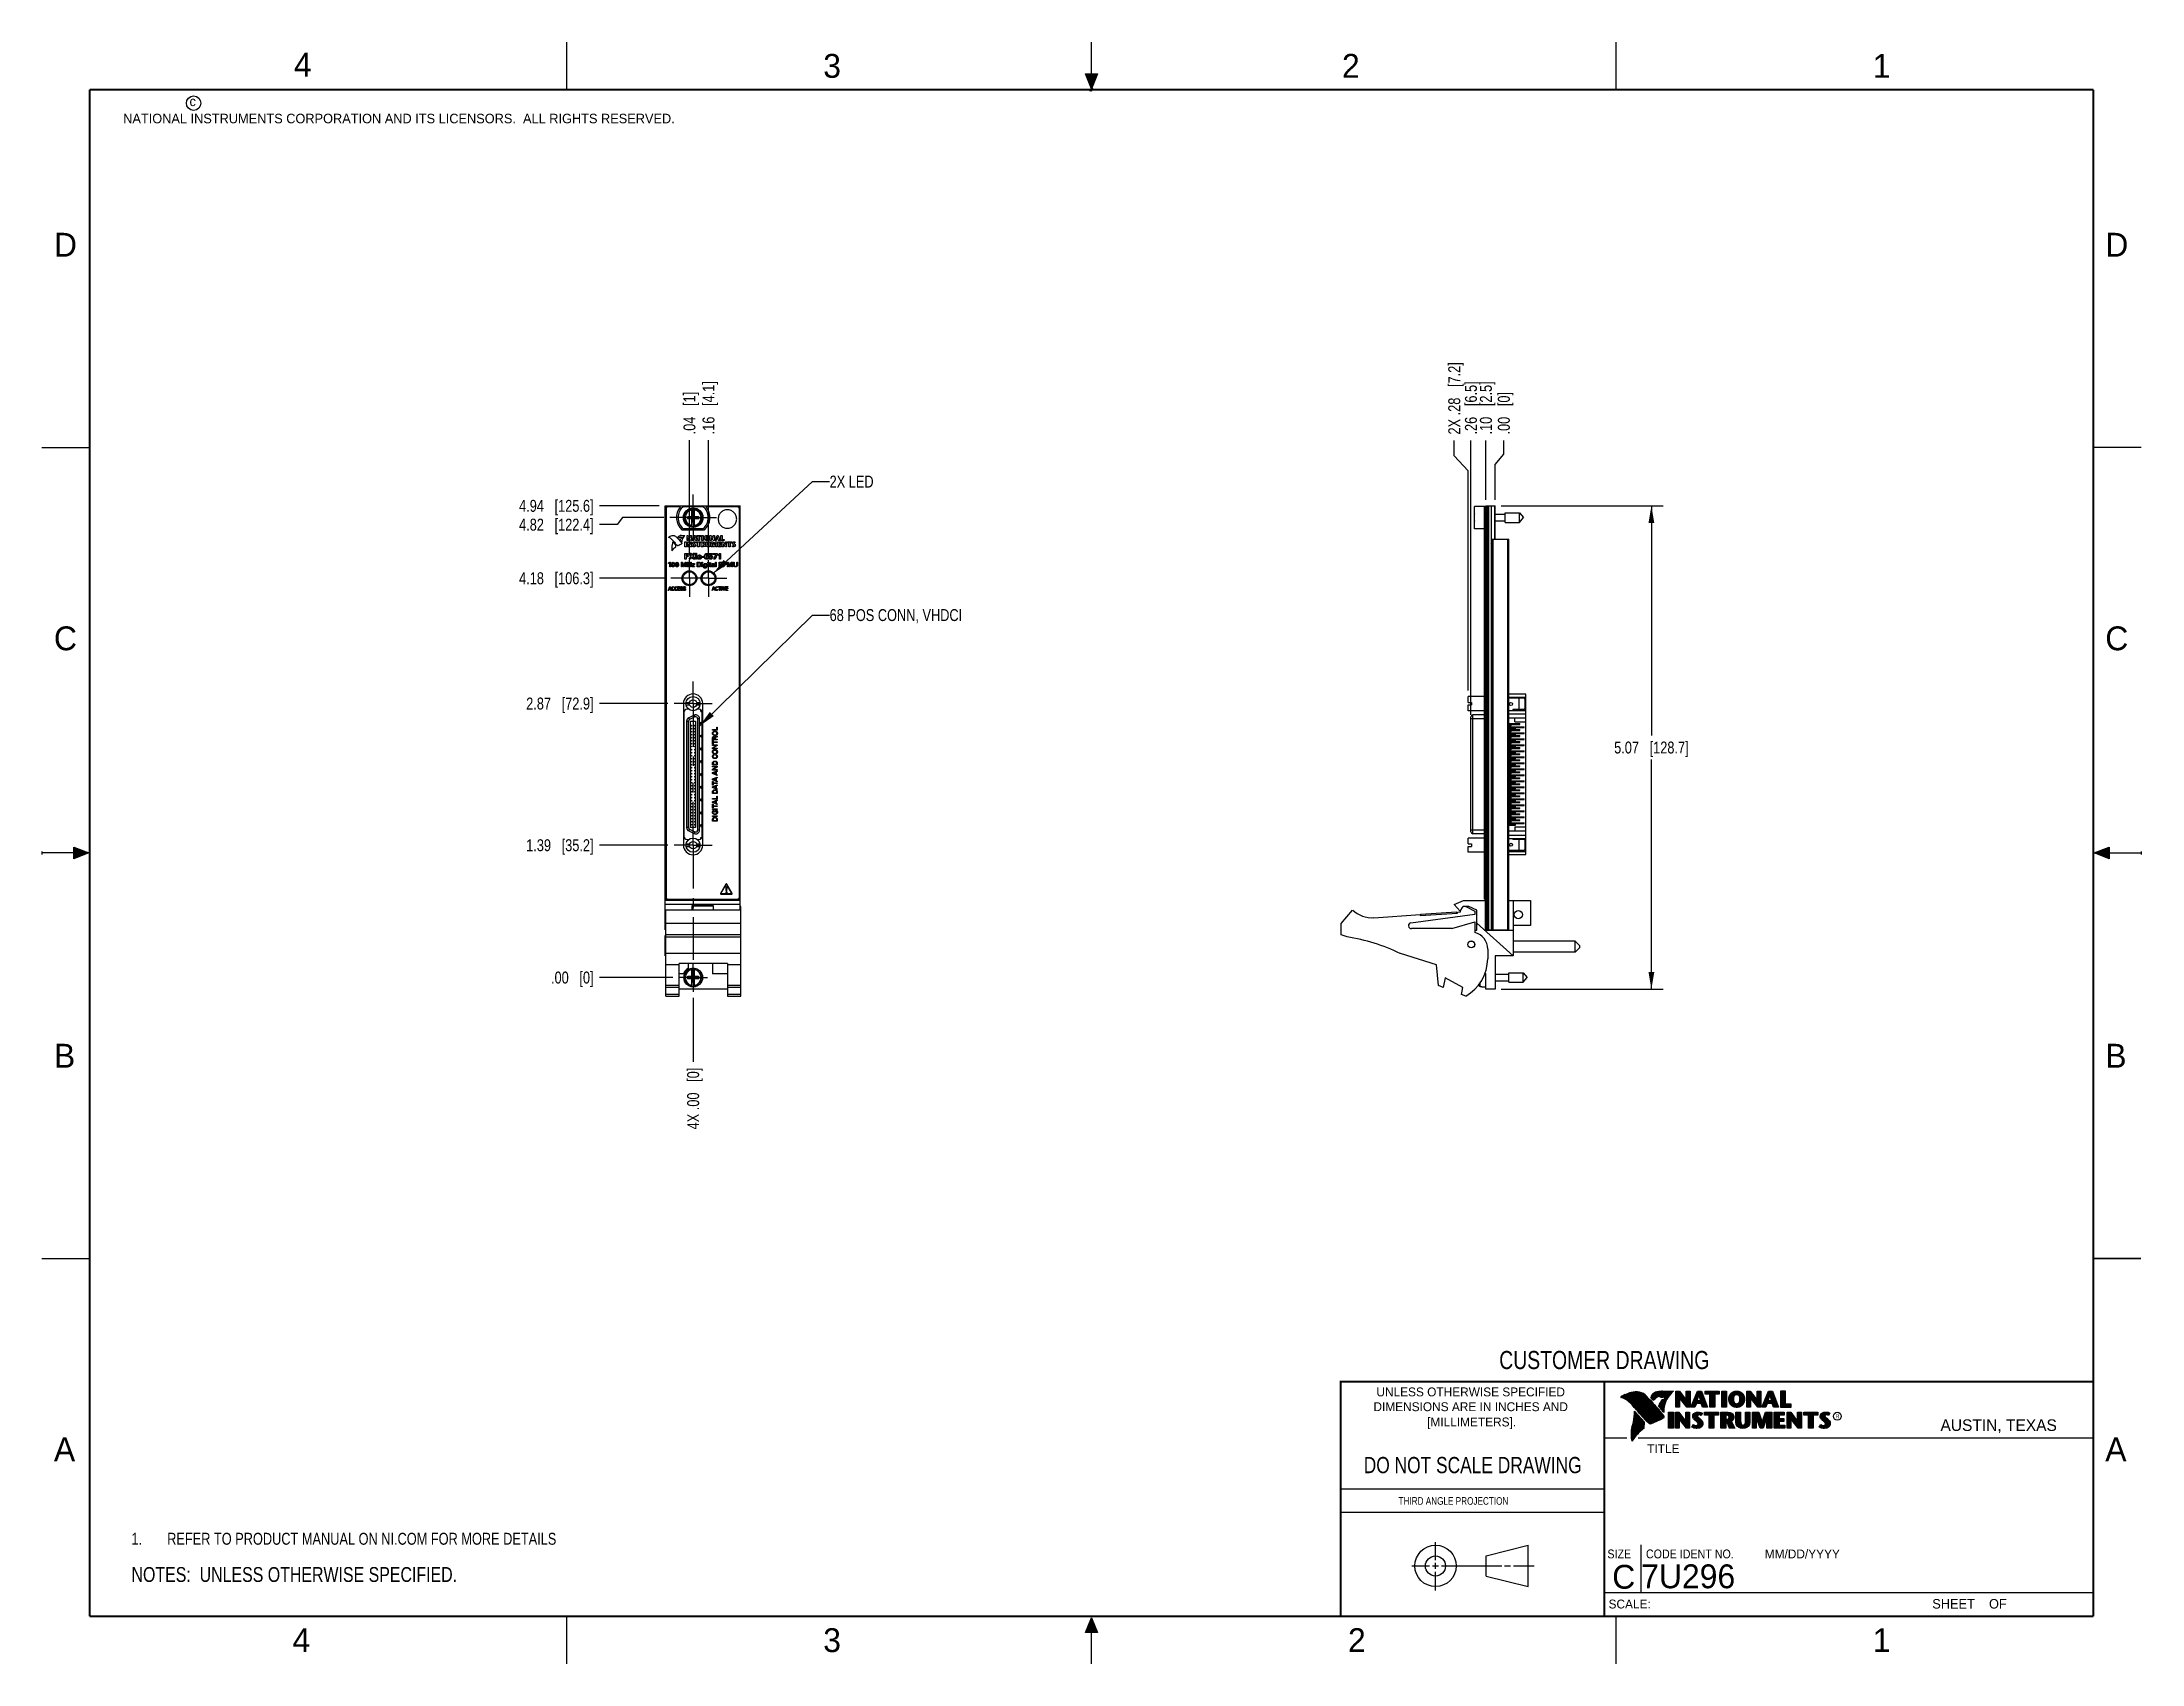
# Model space of a CAD drawing. Header units: inches. Extents: x 0 to 22, y 0 to 17.
import ezdxf

# ---------------------------------------------------------------- set-up
doc = ezdxf.new("R2010")
doc.units = ezdxf.units.IN
doc.header["$LTSCALE"] = 1.21
doc.header["$MEASUREMENT"] = 0
doc.linetypes.add('CENTER', pattern=[0.6, 0.375, -0.075, 0.075, -0.075])
doc.layers.get('0').update_dxf_attribs({"linetype": 'CONTINUOUS'})
for name, color, linetype in [('02___PRT_ALL_AXES', 7, 'CONTINUOUS'), ('DEFAULT_1', 7, 'CENTER'), ('DETAIL', 7, 'CONTINUOUS'), ('DIMENSIONS', 7, 'CONTINUOUS')]:
    doc.layers.add(name, color=color, linetype=linetype)
doc.styles.get("Standard").update_dxf_attribs({"font": 'txt', "width": 0.8})
doc.styles.add('TEXTSTYLE_2', font='txt')
doc.styles.add('TEXTSTYLE_3', font='txt', dxfattribs={"width": 0.9})
doc.dimstyles.new('DIMSTYLE_1', dxfattribs={"dimtxt": 0.125, "dimasz": 0.18, "dimexe": 0.125, "dimexo": 0.0625, "dimgap": 0.03125, "dimtad": 0, "dimtih": 1, "dimtoh": 1, "dimzin": 4, "dimdsep": 46, "dimtxsty": 'STANDARD', "dimblk": '_FILLED', "dimblk1": '_FILLED', "dimblk2": '_FILLED', "dimcen": 0.09, "dimazin": 1, "dimtp": 0.001, "dimtm": 0.001, "dimtfac": 1, "dimtofl": 0, "dimtmove": 0, "dimatfit": 3, "dimldrblk": '_FILLED', "dimfxl": 1, "dimtolj": 1, "dimtzin": 4, "dimarcsym": 0})
doc.dimstyles.new('DIMSTYLE_2', dxfattribs={"dimtxt": 0.125, "dimasz": 0.18, "dimexe": 0.125, "dimexo": 0.0625, "dimgap": 0.03125, "dimtad": 0, "dimtih": 1, "dimtoh": 1, "dimzin": 4, "dimdsep": 46, "dimtxsty": 'STANDARD', "dimblk": '_FILLED', "dimblk1": '_FILLED', "dimblk2": '_FILLED', "dimcen": 0.09, "dimazin": 1, "dimtfac": 1, "dimtofl": 0, "dimtmove": 0, "dimatfit": 3, "dimldrblk": '_FILLED', "dimfxl": 1, "dimtolj": 1, "dimtzin": 4, "dimarcsym": 0})
doc.dimstyles.new('DIMSTYLE_3', dxfattribs={"dimtxt": 0.125, "dimasz": 0.18, "dimexe": 0.125, "dimexo": 0.0625, "dimgap": 0.0625, "dimtad": 0, "dimtih": 1, "dimtoh": 1, "dimzin": 4, "dimdsep": 46, "dimtxsty": 'STANDARD', "dimblk": '_FILLED', "dimblk1": '_FILLED', "dimblk2": '_FILLED', "dimcen": 0.09, "dimazin": 1, "dimtp": 0.001, "dimtm": 0.001, "dimtfac": 1, "dimtofl": 0, "dimtmove": 0, "dimatfit": 3, "dimldrblk": '_FILLED', "dimfxl": 1, "dimtolj": 1, "dimtzin": 4, "dimarcsym": 0})
doc.dimstyles.get("Standard").update_dxf_attribs({"dimtxt": 0.125, "dimasz": 0.18, "dimexe": 0.125, "dimexo": 0.0625, "dimgap": 0.09, "dimtad": 0, "dimtih": 1, "dimtoh": 1, "dimzin": 4, "dimdsep": 46, "dimtxsty": 'STANDARD', "dimblk": '_FILLED', "dimblk1": '_FILLED', "dimblk2": '_FILLED', "dimcen": 0.09, "dimazin": 1, "dimtol": 1, "dimtp": 0.02, "dimtm": 0.02, "dimtfac": 1, "dimtofl": 0, "dimtmove": 0, "dimatfit": 3, "dimldrblk": '_FILLED', "dimfxl": 1, "dimtolj": 1, "dimtzin": 4, "dimarcsym": 0})

msp = doc.modelspace()

# ---------------------------------------------------------------- texts
at = {"color": 2, "linetype": 'CONTINUOUS', "line_spacing_factor": 0.9}
for s, insert, char_height, width, attachment_point, style in [('4', (2.64, 16.887), 0.25, 0.25, 1, 'TEXTSTYLE_2'), ('3', (8.188, 16.875), 0.25, 0.25, 1, 'TEXTSTYLE_2'), ('2', (13.625, 16.875), 0.25, 0.25, 1, 'TEXTSTYLE_2'), ('1', (19.188, 16.875), 0.25, 0.25, 1, 'TEXTSTYLE_2'), ('c', (1.546, 16.428), 0.1, 0.1, 1, 'TEXTSTYLE_2'), ('NATIONAL INSTRUMENTS CORPORATION AND ITS LICENSORS.  ALL RIGHTS RESERVED.', (0.851, 16.248), 0.1, 7.3, 1, 'TEXTSTYLE_2'), ('D', (0.125, 15), 0.25, 0.25, 1, 'TEXTSTYLE_2'), ('D', (21.625, 15), 0.25, 0.25, 1, 'TEXTSTYLE_2'), ('C', (0.125, 10.875), 0.25, 0.25, 1, 'TEXTSTYLE_2'), ('C', (21.625, 10.875), 0.25, 0.25, 1, 'TEXTSTYLE_2'), ('B', (0.125, 6.5), 0.25, 0.25, 1, 'TEXTSTYLE_2'), ('B', (21.625, 6.5), 0.25, 0.25, 1, 'TEXTSTYLE_2'), ('UNLESS OTHERWISE SPECIFIED', (14.974, 2.898), 0.093, 2.418, 2, 'TEXTSTYLE_2'), ('DIMENSIONS ARE IN INCHES AND', (14.974, 2.743), 0.093, 2.604, 2, 'TEXTSTYLE_2'), ('[MILLIMETERS].', (14.984, 2.583), 0.093, 1.302, 2, 'TEXTSTYLE_2'), ('R', (18.797, 2.617), 0.0418, 0.04175, 1, 'TEXTSTYLE_2'), ('AUSTIN, TEXAS', (19.898, 2.564), 0.12158, 1.58049, 1, 'TEXTSTYLE_2'), ('A', (0.125, 2.375), 0.25, 0.25, 1, 'TEXTSTYLE_2'), ('TITLE', (16.824, 2.303), 0.093, 0.465, 1, 'TEXTSTYLE_2'), ('A', (21.625, 2.375), 0.25, 0.25, 1, 'TEXTSTYLE_2'), ('SIZE', (16.407, 1.2), 0.093, 0.3348, 1, 'TEXTSTYLE_3'), ('CODE IDENT NO.', (16.811, 1.2), 0.093, 1.1718, 1, 'TEXTSTYLE_3'), ('MM/DD/YYYY', (18.056, 1.2), 0.093, 0.93, 1, 'TEXTSTYLE_2'), ('SCALE:', (16.419, 0.675), 0.093, 0.558, 1, 'TEXTSTYLE_2'), ('SHEET    OF', (19.812, 0.681), 0.1, 1.1, 1, 'TEXTSTYLE_2'), ('4', (2.625, 0.375), 0.25, 0.25, 1, 'TEXTSTYLE_2'), ('3', (8.188, 0.375), 0.25, 0.25, 1, 'TEXTSTYLE_2'), ('2', (13.688, 0.375), 0.25, 0.25, 1, 'TEXTSTYLE_2'), ('1', (19.188, 0.375), 0.25, 0.25, 1, 'TEXTSTYLE_2')]:
    msp.add_mtext(s, dxfattribs=dict(at, insert=insert, char_height=char_height, width=width, attachment_point=attachment_point, style=style))
at = {"color": 7, "linetype": 'CONTINUOUS', "attachment_point": 2, "line_spacing_factor": 0.9}
for s, insert, char_height, width in [('CUSTOMER DRAWING', (16.374, 3.281), 0.19, 2.432), ('DO NOT SCALE DRAWING', (14.995, 2.17), 0.17, 2.72)]:
    msp.add_mtext(s, dxfattribs=dict(at, insert=insert, char_height=char_height, width=width))
at = {"color": 2, "linetype": 'CONTINUOUS', "insert": (14.218, 1.749), "char_height": 0.08, "width": 1.408, "attachment_point": 1, "line_spacing_factor": 0.9}
msp.add_mtext('THIRD ANGLE PROJECTION', dxfattribs=at)
at = {"color": 7, "linetype": 'CONTINUOUS', "char_height": 0.25, "line_spacing_factor": 0.9, "style": 'TEXTSTYLE_2'}
for s, insert, width, attachment_point in [('C', (16.578, 1.039), 0.25, 2), ('7U296', (16.761, 1.044), 1.25, 1)]:
    msp.add_mtext(s, dxfattribs=dict(at, insert=insert, width=width, attachment_point=attachment_point))
at = {"layer": 'DETAIL', "color": 2, "linetype": 'CONTINUOUS', "char_height": 0.125, "attachment_point": 1, "line_spacing_factor": 0.9}
for s, insert, width in [('2X LED', (8.255, 12.455), 0.6), ('68 POS CONN, VHDCI', (8.255, 11.056), 1.8)]:
    msp.add_mtext(s, dxfattribs=dict(at, insert=insert, width=width))

# ---------------------------------------------------------------- blocks, each defined once
blk = doc.blocks.new('CUSTOM_NOTE_BL0', base_point=(3.625, 1.312))
at = {"color": 2, "linetype": 'CONTINUOUS', "width": 0.8}
for s, p in [('1.', (0.938, 1.25)), ('REFER TO PRODUCT MANUAL ON NI.COM FOR MORE DETAILS', (1.312, 1.25))]:
    blk.add_text(s, height=0.125, dxfattribs=at).set_placement(p)
blk = doc.blocks.new('*D0')
at = {"layer": 'DIMENSIONS', "color": 2, "linetype": 'CONTINUOUS'}
blk.add_line((6.561, 8.582), (5.843, 8.582), dxfattribs=at)
at = {"layer": 'DIMENSIONS', "color": 2, "linetype": 'CONTINUOUS', "insert": (5.781, 8.644), "char_height": 0.125, "width": 1.125, "attachment_point": 3, "line_spacing_factor": 0.9}
blk.add_mtext('1.39{\\ftxt.shx;\\W1.000000;\\H0.125000; }[35.2]', dxfattribs=at)
blk = doc.blocks.new('_FILLED')
at = {"color": 0, "linetype": 'BYBLOCK'}
blk.add_solid([(0, 0), (-1, 0.17), (-1, -0.17)], dxfattribs=at)
blk = doc.blocks.new('*D1')
at = {"layer": 'DIMENSIONS', "color": 2, "linetype": 'CONTINUOUS'}
blk.add_line((6.613, 7.195), (5.843, 7.195), dxfattribs=at)
at = {"layer": 'DIMENSIONS', "color": 2, "linetype": 'CONTINUOUS', "insert": (5.781, 7.257), "char_height": 0.125, "width": 0.725, "attachment_point": 3, "line_spacing_factor": 0.9}
blk.add_mtext('.00{\\ftxt.shx;\\W1.000000;\\H0.125000; }[0]', dxfattribs=at)
blk = doc.blocks.new('*D2')
at = {"layer": 'DIMENSIONS', "color": 2, "linetype": 'CONTINUOUS'}
blk.add_line((6.561, 10.066), (5.843, 10.066), dxfattribs=at)
at = {"layer": 'DIMENSIONS', "color": 2, "linetype": 'CONTINUOUS', "insert": (5.781, 10.129), "char_height": 0.125, "width": 1.125, "attachment_point": 3, "line_spacing_factor": 0.9}
blk.add_mtext('2.87{\\ftxt.shx;\\W1.000000;\\H0.125000; }[72.9]', dxfattribs=at)
blk = doc.blocks.new('*D3')
at = {"layer": 'DIMENSIONS', "color": 2, "linetype": 'CONTINUOUS'}
blk.add_line((6.53, 11.379), (5.843, 11.379), dxfattribs=at)
at = {"layer": 'DIMENSIONS', "color": 2, "linetype": 'CONTINUOUS', "insert": (5.781, 11.442), "char_height": 0.125, "width": 1.225, "attachment_point": 3, "line_spacing_factor": 0.9}
blk.add_mtext('4.18{\\ftxt.shx;\\W1.000000;\\H0.125000; }[106.3]', dxfattribs=at)
blk = doc.blocks.new('*D4')
at = {"layer": 'DIMENSIONS', "color": 2, "linetype": 'CONTINUOUS'}
for p, q in [((6.028, 11.942), (5.843, 11.942)), ((6.083, 12.015), (6.028, 11.942)), ((6.519, 12.015), (6.083, 12.015))]:
    blk.add_line(p, q, dxfattribs=at)
at = {"layer": 'DIMENSIONS', "color": 2, "linetype": 'CONTINUOUS', "insert": (5.781, 12.004), "char_height": 0.125, "width": 1.225, "attachment_point": 3, "line_spacing_factor": 0.9}
blk.add_mtext('4.82{\\ftxt.shx;\\W1.000000;\\H0.125000; }[122.4]', dxfattribs=at)
blk = doc.blocks.new('*D5')
at = {"layer": 'DIMENSIONS', "color": 2, "linetype": 'CONTINUOUS'}
blk.add_line((6.469, 12.138), (5.843, 12.138), dxfattribs=at)
at = {"layer": 'DIMENSIONS', "color": 2, "linetype": 'CONTINUOUS', "insert": (5.781, 12.201), "char_height": 0.125, "width": 1.225, "attachment_point": 3, "line_spacing_factor": 0.9}
blk.add_mtext('4.94{\\ftxt.shx;\\W1.000000;\\H0.125000; }[125.6]', dxfattribs=at)
blk = doc.blocks.new('*D6')
at = {"layer": 'DIMENSIONS', "color": 2, "linetype": 'CONTINUOUS'}
blk.add_line((6.825, 6.983), (6.825, 6.312), dxfattribs=at)
at = {"layer": 'DIMENSIONS', "color": 2, "linetype": 'CONTINUOUS', "insert": (6.762, 6.25), "char_height": 0.125, "width": 1.025, "attachment_point": 3, "rotation": 90, "line_spacing_factor": 0.9}
blk.add_mtext('4X .00{\\ftxt.shx;\\W1.000000;\\H0.125000; }[0]', dxfattribs=at)
blk = doc.blocks.new('*D7')
at = {"layer": 'DIMENSIONS', "color": 2, "linetype": 'CONTINUOUS'}
blk.add_line((6.786, 11.635), (6.786, 12.826), dxfattribs=at)
at = {"layer": 'DIMENSIONS', "color": 2, "linetype": 'CONTINUOUS', "insert": (6.723, 12.888), "char_height": 0.125, "width": 0.725, "attachment_point": 1, "rotation": 90, "line_spacing_factor": 0.9}
blk.add_mtext('.04{\\ftxt.shx;\\W1.000000;\\H0.125000; }[1]', dxfattribs=at)
blk = doc.blocks.new('*D8')
at = {"layer": 'DIMENSIONS', "color": 2, "linetype": 'CONTINUOUS'}
blk.add_line((6.986, 11.635), (6.986, 12.826), dxfattribs=at)
at = {"layer": 'DIMENSIONS', "color": 2, "linetype": 'CONTINUOUS', "insert": (6.923, 12.888), "char_height": 0.125, "width": 0.925, "attachment_point": 1, "rotation": 90, "line_spacing_factor": 0.9}
blk.add_mtext('.16{\\ftxt.shx;\\W1.000000;\\H0.125000; }[4.1]', dxfattribs=at)
blk = doc.blocks.new('*D9')
at = {"layer": 'DIMENSIONS', "color": 2, "linetype": 'CONTINUOUS'}
for p, q in [((15.294, 12.138), (16.993, 12.138)), ((16.868, 12.138), (16.868, 9.73)), ((16.868, 7.073), (16.868, 9.48)), ((15.292, 7.073), (16.993, 7.073))]:
    blk.add_line(p, q, dxfattribs=at)
at = {"layer": 'DIMENSIONS', "color": 2, "linetype": 'CONTINUOUS', "xscale": 0.18, "yscale": 0.18, "zscale": 0.18}
for p, rotation in [((16.868, 12.138), 90), ((16.868, 7.073), 270)]:
    blk.add_blockref('_FILLED', p, dxfattribs=dict(at, rotation=rotation))
at = {"layer": 'DIMENSIONS', "color": 2, "linetype": 'CONTINUOUS', "insert": (16.868, 9.668), "char_height": 0.125, "width": 1.225, "attachment_point": 2, "line_spacing_factor": 0.9}
blk.add_mtext('5.07{\\ftxt.shx;\\W1.000000;\\H0.125000; }[128.7]', dxfattribs=at)
blk = doc.blocks.new('*D10')
at = {"layer": 'DIMENSIONS', "color": 2, "linetype": 'CONTINUOUS'}
blk.add_line((15.134, 12.201), (15.134, 12.823), dxfattribs=at)
at = {"layer": 'DIMENSIONS', "color": 2, "linetype": 'CONTINUOUS', "insert": (15.071, 12.886), "char_height": 0.125, "width": 0.925, "attachment_point": 1, "rotation": 90, "line_spacing_factor": 0.9}
blk.add_mtext('.10{\\ftxt.shx;\\W1.000000;\\H0.125000; }[2.5]', dxfattribs=at)
blk = doc.blocks.new('*D11')
at = {"layer": 'DIMENSIONS', "color": 2, "linetype": 'CONTINUOUS'}
for p, q in [((15.321, 12.679), (15.321, 12.823)), ((15.232, 12.571), (15.321, 12.679)), ((15.232, 12.201), (15.232, 12.571))]:
    blk.add_line(p, q, dxfattribs=at)
at = {"layer": 'DIMENSIONS', "color": 2, "linetype": 'CONTINUOUS', "insert": (15.259, 12.886), "char_height": 0.125, "width": 0.725, "attachment_point": 1, "rotation": 90, "line_spacing_factor": 0.9}
blk.add_mtext('.00{\\ftxt.shx;\\W1.000000;\\H0.125000; }[0]', dxfattribs=at)
blk = doc.blocks.new('*D12')
at = {"layer": 'DIMENSIONS', "color": 2, "linetype": 'CONTINUOUS'}
for p, q in [((14.801, 12.664), (14.801, 12.823)), ((14.949, 12.505), (14.801, 12.664)), ((14.949, 10.204), (14.949, 12.505))]:
    blk.add_line(p, q, dxfattribs=at)
at = {"layer": 'DIMENSIONS', "color": 2, "linetype": 'CONTINUOUS', "insert": (14.739, 12.886), "char_height": 0.125, "width": 1.225, "attachment_point": 1, "rotation": 90, "line_spacing_factor": 0.9}
blk.add_mtext('2X .28{\\ftxt.shx;\\W1.000000;\\H0.125000; }[7.2]', dxfattribs=at)
blk = doc.blocks.new('*D13')
at = {"layer": 'DIMENSIONS', "color": 2, "linetype": 'CONTINUOUS'}
for p, q in [((14.976, 10.151), (14.976, 12.823)), ((14.976, 9.984), (14.976, 10.151)), ((14.976, 9.948), (14.976, 9.984))]:
    blk.add_line(p, q, dxfattribs=at)
at = {"layer": 'DIMENSIONS', "color": 2, "linetype": 'CONTINUOUS', "insert": (14.914, 12.886), "char_height": 0.125, "width": 0.925, "attachment_point": 1, "rotation": 90, "line_spacing_factor": 0.9}
blk.add_mtext('.26{\\ftxt.shx;\\W1.000000;\\H0.125000; }[6.5]', dxfattribs=at)
blk = doc.blocks.new('NOTES_HEADER_BL1', base_point=(3.1215, 0.9375))
at = {"layer": 'DETAIL', "color": 2, "linetype": 'CONTINUOUS', "width": 0.8}
blk.add_text('NOTES:  UNLESS OTHERWISE SPECIFIED.', height=0.156, dxfattribs=at).set_placement((0.9375, 0.8595))

# ---------------------------------------------------------------- dimensions: what is measured, and where the dimension line sits
at = {"layer": 'DIMENSIONS', "color": 2, "linetype": 'CONTINUOUS'}
for feature_location, offset, origin, text, dimstyle, picture, middle in [((14.949, 10.204), (-0.148, 2.62), (15.232, 10.141), '2X <>', 'DIMSTYLE_1', '*D12', (14.801, 13.498)), ((6.824841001, 6.982677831), (0, -0.670492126), (6.824841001, 7.045177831), '4X <>', 'DIMSTYLE_2', '*D6', (6.824841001, 5.737185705))]:
    dim = msp.add_ordinate_dim(feature_location=feature_location, offset=offset, dtype=1, origin=origin, text=text, dimstyle=dimstyle, dxfattribs=at)
    dim.commit()
    dim.dimension.update_dxf_attribs({"geometry": picture, "text_midpoint": middle})
for feature_location, offset, dtype, origin, dimstyle, picture, middle in [((6.986, 11.635), (0, 1.191), 1, (6.825, 11.573), 'DIMSTYLE_1', '*D8', (6.986, 13.351)), ((14.976, 9.948), (0, 2.875), 1, (15.232, 9.927), 'DIMSTYLE_1', '*D13', (14.976, 13.348)), ((15.134, 12.201), (0, 0.623), 1, (15.232, 12.138), 'DIMSTYLE_1', '*D10', (15.134, 13.348)), ((6.786, 11.635), (0, 1.191), 1, (6.825, 11.573), 'DIMSTYLE_1', '*D7', (6.786, 13.251)), ((15.231641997, 12.200626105), (0.089388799, 0.622786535), 1, (15.231641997, 12.138126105), 'DIMSTYLE_2', '*D11', (15.321030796, 13.24841264)), ((6.469, 12.138), (-0.626, 0), 0, (6.532, 7.195), 'DIMSTYLE_1', '*D5', (5.168, 12.138)), ((6.519, 12.015), (-0.676, -0.073), 0, (6.581, 7.195), 'DIMSTYLE_1', '*D4', (5.168, 11.942)), ((6.53, 11.379), (-0.687, 0), 0, (6.592, 7.195), 'DIMSTYLE_1', '*D3', (5.168, 11.379)), ((6.561, 10.066), (-0.718, 0), 0, (6.624, 7.195), 'DIMSTYLE_1', '*D2', (5.218, 10.066)), ((6.561, 8.582), (-0.718, 0), 0, (6.675, 7.195), 'DIMSTYLE_1', '*D0', (5.218, 8.582)), ((6.612833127, 7.194685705), (-0.769492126, 0), 0, (6.675333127, 7.194685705), 'DIMSTYLE_2', '*D1', (5.418341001, 7.194685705))]:
    dim = msp.add_ordinate_dim(feature_location=feature_location, offset=offset, dtype=dtype, origin=origin, dimstyle=dimstyle, dxfattribs=at)
    dim.commit()
    dim.dimension.update_dxf_attribs({"geometry": picture, "text_midpoint": middle})
dim = msp.add_linear_dim(base=(16.8676, 12.1381), p1=(15.2296, 7.0727), p2=(15.2316, 12.1381), angle=90, dimstyle='DIMSTYLE_3', dxfattribs=at)
dim.commit()
dim.dimension.update_dxf_attribs({"geometry": '*D9', "text_midpoint": (16.8676, 9.6054), "dimtype": 160})

# ---------------------------------------------------------------- hatches: boundary and pattern name
at = {"linetype": 'CONTINUOUS'}
for points in [[(11, 16.51), (10.938, 16.666), (11.062, 16.666)], [(0.334, 8.562), (0.49, 8.5), (0.334, 8.438)], [(21.666, 8.562), (21.666, 8.438), (21.51, 8.5)], [(10.938, 0.329), (11, 0.485), (11.062, 0.329)]]:
    msp.add_hatch(color=2, dxfattribs=at).paths.add_polyline_path(points)

# ---------------------------------------------------------------- linework, layer by layer
at = {"color": 2, "linetype": 'CONTINUOUS'}
for p, q in [((5.5, 16.5), (5.5, 17)), ((11, 16.485), (11, 17)), ((16.5, 16.5), (16.5, 17)), ((11, 16.51), (10.938, 16.666)), ((10.938, 16.666), (11.062, 16.666)), ((11.015, 16.515), (10.985, 16.485)), ((10.985, 16.485), (11, 16.515)), ((11.062, 16.666), (11, 16.51)), ((11, 16.485), (11.015, 16.515)), ((0, 12.75), (0.5, 12.75)), ((22, 12.75), (21.5, 12.75)), ((0, 8.515), (0, 8.485)), ((0.49, 8.5), (0, 8.5)), ((0.334, 8.438), (0.334, 8.562)), ((0.334, 8.562), (0.49, 8.5)), ((0.49, 8.5), (0.334, 8.438)), ((21.51, 8.5), (21.666, 8.562)), ((21.51, 8.5), (22, 8.5)), ((21.666, 8.438), (21.51, 8.5)), ((21.666, 8.562), (21.666, 8.438)), ((22, 8.515), (22, 8.485)), ((0, 4.25), (0.5, 4.25)), ((16.375, 2.96), (21.5, 2.96)), ((16.558, 2.796), (16.558, 2.799)), ((16.565, 2.794), (16.565, 2.803)), ((16.571, 2.791), (16.571, 2.808)), ((16.578, 2.788), (16.578, 2.812)), ((16.585, 2.785), (16.585, 2.815)), ((16.592, 2.781), (16.592, 2.819)), ((16.599, 2.778), (16.599, 2.822)), ((16.606, 2.774), (16.606, 2.825)), ((16.612, 2.77), (16.612, 2.828)), ((16.619, 2.765), (16.619, 2.83)), ((16.626, 2.76), (16.626, 2.832)), ((16.633, 2.755), (16.633, 2.835)), ((16.64, 2.749), (16.64, 2.837)), ((16.647, 2.743), (16.647, 2.839)), ((16.653, 2.737), (16.653, 2.84)), ((16.66, 2.729), (16.66, 2.842)), ((16.667, 2.722), (16.667, 2.844)), ((16.674, 2.715), (16.674, 2.845)), ((16.681, 2.707), (16.681, 2.846)), ((16.687, 2.699), (16.687, 2.847)), ((16.794, 2.533), (16.692, 2.649)), ((16.694, 2.692), (16.694, 2.847)), ((16.701, 2.684), (16.701, 2.847)), ((16.708, 2.676), (16.708, 2.847)), ((16.715, 2.669), (16.715, 2.847)), ((16.722, 2.661), (16.722, 2.846)), ((16.728, 2.653), (16.728, 2.846)), ((16.735, 2.645), (16.735, 2.844)), ((16.742, 2.637), (16.742, 2.843)), ((16.749, 2.629), (16.749, 2.842)), ((16.756, 2.62), (16.756, 2.84)), ((16.763, 2.612), (16.763, 2.838)), ((16.769, 2.605), (16.769, 2.835)), ((16.776, 2.597), (16.776, 2.832)), ((16.783, 2.589), (16.783, 2.828)), ((16.79, 2.581), (16.79, 2.824)), ((16.797, 2.574), (16.797, 2.819)), ((16.804, 2.567), (16.804, 2.814)), ((16.81, 2.559), (16.81, 2.807)), ((16.817, 2.552), (16.817, 2.8)), ((16.824, 2.545), (16.824, 2.792)), ((16.831, 2.538), (16.831, 2.785)), ((16.838, 2.531), (16.838, 2.778)), ((16.844, 2.526), (16.844, 2.771)), ((16.851, 2.523), (16.851, 2.764)), ((16.858, 2.522), (16.858, 2.757)), ((16.886, 2.766), (16.863, 2.794)), ((16.865, 2.524), (16.865, 2.749)), ((16.888, 2.772), (16.868, 2.795)), ((16.872, 2.791), (16.872, 2.809)), ((16.872, 2.527), (16.872, 2.742)), ((16.879, 2.783), (16.879, 2.821)), ((16.879, 2.53), (16.879, 2.735)), ((16.885, 2.775), (16.885, 2.828)), ((16.885, 2.533), (16.885, 2.727)), ((16.892, 2.775), (16.892, 2.833)), ((16.892, 2.536), (16.892, 2.719)), ((16.899, 2.779), (16.899, 2.837)), ((16.899, 2.539), (16.899, 2.71)), ((16.906, 2.784), (16.906, 2.841)), ((16.906, 2.542), (16.906, 2.702)), ((16.913, 2.79), (16.913, 2.844)), ((16.913, 2.545), (16.913, 2.694)), ((16.92, 2.797), (16.92, 2.846)), ((16.92, 2.548), (16.92, 2.686)), ((16.926, 2.802), (16.926, 2.848)), ((16.926, 2.551), (16.926, 2.677)), ((16.933, 2.805), (16.933, 2.849)), ((16.933, 2.554), (16.933, 2.669)), ((16.94, 2.808), (16.94, 2.85)), ((16.94, 2.557), (16.94, 2.661)), ((16.962, 2.68), (16.943, 2.701)), ((16.947, 2.808), (16.947, 2.851)), ((16.947, 2.561), (16.947, 2.653)), ((16.965, 2.683), (16.949, 2.701)), ((16.954, 2.807), (16.954, 2.852)), ((16.954, 2.696), (16.954, 2.711)), ((16.954, 2.564), (16.954, 2.644)), ((16.961, 2.805), (16.961, 2.852)), ((16.961, 2.688), (16.961, 2.727)), ((16.967, 2.803), (16.967, 2.853)), ((16.967, 2.68), (16.967, 2.744)), ((16.974, 2.803), (16.974, 2.854)), ((16.974, 2.672), (16.974, 2.757)), ((16.981, 2.802), (16.981, 2.854)), ((16.981, 2.664), (16.981, 2.763)), ((16.984, 2.859), (17.1, 2.861)), ((16.984, 2.854), (17.087, 2.856)), ((16.988, 2.802), (16.988, 2.854)), ((16.988, 2.656), (16.988, 2.767)), ((16.995, 2.802), (16.995, 2.854)), ((16.995, 2.675), (16.995, 2.768)), ((16.999, 2.637), (16.995, 2.642)), ((17.002, 2.801), (17.002, 2.854)), ((17.002, 2.719), (17.002, 2.769)), ((17.008, 2.796), (17.008, 2.855)), ((17.008, 2.739), (17.008, 2.77)), ((17.015, 2.755), (17.015, 2.855)), ((17.022, 2.769), (17.022, 2.855)), ((17.029, 2.782), (17.029, 2.855)), ((17.036, 2.793), (17.036, 2.855)), ((17.042, 2.804), (17.042, 2.855)), ((17.049, 2.813), (17.049, 2.855)), ((17.056, 2.822), (17.056, 2.855)), ((17.063, 2.83), (17.063, 2.855)), ((17.07, 2.838), (17.07, 2.855)), ((17.077, 2.845), (17.077, 2.856)), ((17.124, 2.859), (17.161, 2.859)), ((17.124, 2.691), (17.124, 2.859)), ((17.164, 2.691), (17.124, 2.691)), ((17.129, 2.854), (17.158, 2.854)), ((17.129, 2.696), (17.129, 2.854)), ((17.159, 2.696), (17.129, 2.696)), ((17.138, 2.696), (17.138, 2.854)), ((17.145, 2.696), (17.145, 2.854)), ((17.151, 2.696), (17.151, 2.854)), ((17.158, 2.854), (17.238, 2.749)), ((17.159, 2.804), (17.158, 2.854)), ((17.242, 2.696), (17.159, 2.804)), ((17.159, 2.804), (17.159, 2.696)), ((17.161, 2.859), (17.233, 2.764)), ((17.239, 2.691), (17.164, 2.79)), ((17.164, 2.79), (17.164, 2.691)), ((17.165, 2.797), (17.165, 2.846)), ((17.171, 2.788), (17.171, 2.837)), ((17.178, 2.779), (17.178, 2.828)), ((17.185, 2.77), (17.185, 2.82)), ((17.191, 2.762), (17.191, 2.811)), ((17.198, 2.753), (17.198, 2.802)), ((17.205, 2.744), (17.205, 2.793)), ((17.211, 2.736), (17.211, 2.784)), ((17.218, 2.727), (17.218, 2.776)), ((17.225, 2.718), (17.225, 2.767)), ((17.232, 2.71), (17.232, 2.758)), ((17.233, 2.859), (17.273, 2.859)), ((17.233, 2.764), (17.233, 2.859)), ((17.238, 2.854), (17.268, 2.854)), ((17.238, 2.749), (17.238, 2.854)), ((17.238, 2.701), (17.238, 2.749)), ((17.273, 2.691), (17.239, 2.691)), ((17.268, 2.696), (17.242, 2.696)), ((17.245, 2.696), (17.245, 2.854)), ((17.252, 2.696), (17.252, 2.854)), ((17.258, 2.696), (17.258, 2.854)), ((17.265, 2.696), (17.265, 2.854)), ((17.268, 2.854), (17.268, 2.696)), ((17.273, 2.859), (17.273, 2.691)), ((17.283, 2.692), (17.352, 2.859)), ((17.323, 2.692), (17.283, 2.692)), ((17.29, 2.696), (17.355, 2.854)), ((17.319, 2.696), (17.29, 2.696)), ((17.298, 2.696), (17.298, 2.716)), ((17.305, 2.696), (17.305, 2.732)), ((17.312, 2.696), (17.312, 2.749)), ((17.318, 2.696), (17.318, 2.765)), ((17.336, 2.736), (17.319, 2.696)), ((17.339, 2.732), (17.323, 2.692)), ((17.325, 2.71), (17.325, 2.781)), ((17.332, 2.727), (17.332, 2.798)), ((17.394, 2.736), (17.336, 2.736)), ((17.338, 2.736), (17.338, 2.814)), ((17.39, 2.732), (17.339, 2.732)), ((17.341, 2.753), (17.362, 2.823)), ((17.389, 2.753), (17.341, 2.753)), ((17.345, 2.767), (17.345, 2.83)), ((17.345, 2.736), (17.345, 2.753)), ((17.347, 2.758), (17.366, 2.818)), ((17.383, 2.758), (17.347, 2.758)), ((17.352, 2.859), (17.394, 2.859)), ((17.352, 2.788), (17.352, 2.847)), ((17.352, 2.736), (17.352, 2.753)), ((17.355, 2.854), (17.39, 2.854)), ((17.358, 2.81), (17.358, 2.854)), ((17.358, 2.736), (17.358, 2.753)), ((17.362, 2.823), (17.37, 2.823)), ((17.365, 2.823), (17.365, 2.854)), ((17.365, 2.736), (17.365, 2.753)), ((17.366, 2.818), (17.366, 2.818)), ((17.366, 2.818), (17.383, 2.758)), ((17.37, 2.823), (17.389, 2.753)), ((17.372, 2.817), (17.372, 2.854)), ((17.372, 2.736), (17.372, 2.753)), ((17.378, 2.792), (17.378, 2.854)), ((17.378, 2.736), (17.378, 2.753)), ((17.385, 2.768), (17.385, 2.854)), ((17.385, 2.736), (17.385, 2.753)), ((17.39, 2.854), (17.45, 2.696)), ((17.404, 2.692), (17.39, 2.732)), ((17.392, 2.736), (17.392, 2.851)), ((17.394, 2.859), (17.457, 2.692)), ((17.407, 2.696), (17.394, 2.736)), ((17.398, 2.723), (17.398, 2.833)), ((17.457, 2.692), (17.404, 2.692)), ((17.405, 2.703), (17.405, 2.816)), ((17.45, 2.696), (17.407, 2.696)), ((17.412, 2.696), (17.412, 2.798)), ((17.418, 2.696), (17.418, 2.781)), ((17.425, 2.696), (17.425, 2.763)), ((17.432, 2.696), (17.432, 2.745)), ((17.433, 2.859), (17.58, 2.859)), ((17.433, 2.828), (17.433, 2.859)), ((17.481, 2.828), (17.433, 2.828)), ((17.438, 2.854), (17.575, 2.854)), ((17.438, 2.833), (17.438, 2.854)), ((17.486, 2.833), (17.438, 2.833)), ((17.438, 2.696), (17.438, 2.728)), ((17.445, 2.833), (17.445, 2.854)), ((17.445, 2.696), (17.445, 2.71)), ((17.452, 2.833), (17.452, 2.854)), ((17.458, 2.833), (17.458, 2.854)), ((17.465, 2.833), (17.465, 2.854)), ((17.472, 2.833), (17.472, 2.854)), ((17.479, 2.833), (17.479, 2.854)), ((17.481, 2.692), (17.481, 2.828)), ((17.532, 2.692), (17.481, 2.692)), ((17.486, 2.833), (17.485, 2.854)), ((17.486, 2.696), (17.486, 2.833)), ((17.527, 2.696), (17.486, 2.696)), ((17.492, 2.696), (17.492, 2.854)), ((17.499, 2.696), (17.499, 2.854)), ((17.505, 2.696), (17.505, 2.854)), ((17.512, 2.696), (17.512, 2.854)), ((17.519, 2.696), (17.519, 2.854)), ((17.527, 2.833), (17.525, 2.854)), ((17.575, 2.833), (17.527, 2.833)), ((17.527, 2.833), (17.527, 2.696)), ((17.532, 2.833), (17.532, 2.854)), ((17.58, 2.828), (17.532, 2.828)), ((17.532, 2.828), (17.532, 2.692)), ((17.539, 2.833), (17.539, 2.854)), ((17.545, 2.833), (17.545, 2.854)), ((17.552, 2.833), (17.552, 2.854)), ((17.559, 2.833), (17.559, 2.854)), ((17.565, 2.833), (17.565, 2.854)), ((17.572, 2.833), (17.572, 2.854)), ((17.575, 2.854), (17.575, 2.833)), ((17.58, 2.859), (17.58, 2.828)), ((17.606, 2.859), (17.656, 2.859)), ((17.606, 2.692), (17.606, 2.859)), ((17.656, 2.692), (17.606, 2.692)), ((17.611, 2.854), (17.652, 2.854)), ((17.611, 2.696), (17.611, 2.854)), ((17.652, 2.696), (17.611, 2.696)), ((17.619, 2.696), (17.619, 2.854)), ((17.625, 2.696), (17.625, 2.854)), ((17.632, 2.696), (17.632, 2.854)), ((17.639, 2.696), (17.639, 2.854)), ((17.645, 2.696), (17.645, 2.854)), ((17.652, 2.854), (17.652, 2.696)), ((17.656, 2.859), (17.656, 2.692)), ((17.685, 2.787), (17.686, 2.79)), ((17.685, 2.784), (17.685, 2.787)), ((17.685, 2.78), (17.685, 2.784)), ((17.685, 2.777), (17.685, 2.78)), ((17.685, 2.774), (17.685, 2.777)), ((17.685, 2.77), (17.685, 2.774)), ((17.685, 2.767), (17.685, 2.77)), ((17.686, 2.763), (17.685, 2.767)), ((17.686, 2.793), (17.687, 2.796)), ((17.686, 2.79), (17.686, 2.793)), ((17.686, 2.76), (17.686, 2.763)), ((17.687, 2.757), (17.686, 2.76)), ((17.687, 2.796), (17.688, 2.799)), ((17.688, 2.753), (17.687, 2.757)), ((17.688, 2.802), (17.689, 2.805)), ((17.688, 2.799), (17.688, 2.802)), ((17.689, 2.75), (17.688, 2.753)), ((17.689, 2.805), (17.69, 2.808)), ((17.69, 2.747), (17.689, 2.75)), ((17.69, 2.808), (17.692, 2.811)), ((17.691, 2.744), (17.69, 2.808)), ((17.691, 2.744), (17.69, 2.747)), ((17.692, 2.741), (17.691, 2.744)), ((17.692, 2.811), (17.693, 2.813)), ((17.693, 2.738), (17.692, 2.741)), ((17.693, 2.813), (17.694, 2.816)), ((17.694, 2.735), (17.693, 2.738)), ((17.694, 2.816), (17.696, 2.819)), ((17.696, 2.733), (17.694, 2.735)), ((17.696, 2.819), (17.697, 2.821)), ((17.697, 2.73), (17.696, 2.733)), ((17.697, 2.821), (17.699, 2.824)), ((17.697, 2.73), (17.697, 2.821)), ((17.699, 2.728), (17.697, 2.73)), ((17.699, 2.824), (17.701, 2.826)), ((17.7, 2.725), (17.699, 2.728)), ((17.702, 2.723), (17.7, 2.725)), ((17.701, 2.826), (17.703, 2.828)), ((17.704, 2.72), (17.702, 2.723)), ((17.703, 2.828), (17.705, 2.831)), ((17.704, 2.72), (17.705, 2.831)), ((17.706, 2.718), (17.704, 2.72)), ((17.705, 2.831), (17.707, 2.833)), ((17.708, 2.716), (17.706, 2.718)), ((17.707, 2.833), (17.709, 2.835)), ((17.71, 2.714), (17.708, 2.716)), ((17.709, 2.835), (17.711, 2.837)), ((17.71, 2.714), (17.711, 2.837)), ((17.712, 2.712), (17.71, 2.714)), ((17.711, 2.837), (17.714, 2.839)), ((17.715, 2.71), (17.712, 2.712)), ((17.714, 2.839), (17.716, 2.841)), ((17.717, 2.708), (17.715, 2.71)), ((17.716, 2.841), (17.719, 2.843)), ((17.717, 2.708), (17.719, 2.843)), ((17.719, 2.707), (17.717, 2.708)), ((17.719, 2.843), (17.721, 2.844)), ((17.722, 2.705), (17.719, 2.707)), ((17.721, 2.844), (17.724, 2.846)), ((17.725, 2.704), (17.722, 2.705)), ((17.724, 2.846), (17.726, 2.847)), ((17.725, 2.704), (17.724, 2.846)), ((17.727, 2.702), (17.725, 2.704)), ((17.726, 2.847), (17.729, 2.849)), ((17.727, 2.79), (17.728, 2.792)), ((17.727, 2.788), (17.727, 2.79)), ((17.727, 2.786), (17.727, 2.788)), ((17.727, 2.783), (17.727, 2.786)), ((17.727, 2.781), (17.727, 2.783)), ((17.727, 2.779), (17.727, 2.781)), ((17.727, 2.777), (17.727, 2.779)), ((17.727, 2.774), (17.727, 2.777)), ((17.727, 2.772), (17.727, 2.774)), ((17.727, 2.77), (17.727, 2.772)), ((17.727, 2.767), (17.727, 2.77)), ((17.727, 2.765), (17.727, 2.767)), ((17.727, 2.763), (17.727, 2.765)), ((17.728, 2.761), (17.727, 2.763)), ((17.73, 2.701), (17.727, 2.702)), ((17.728, 2.796), (17.729, 2.798)), ((17.728, 2.794), (17.728, 2.796)), ((17.728, 2.792), (17.728, 2.794)), ((17.728, 2.758), (17.728, 2.761)), ((17.728, 2.756), (17.728, 2.758)), ((17.729, 2.754), (17.728, 2.756)), ((17.729, 2.849), (17.731, 2.85)), ((17.729, 2.802), (17.73, 2.803)), ((17.729, 2.8), (17.729, 2.802)), ((17.729, 2.798), (17.729, 2.8)), ((17.729, 2.752), (17.729, 2.754)), ((17.73, 2.75), (17.729, 2.752)), ((17.73, 2.805), (17.731, 2.807)), ((17.73, 2.803), (17.73, 2.805)), ((17.73, 2.748), (17.73, 2.75)), ((17.731, 2.747), (17.73, 2.748)), ((17.73, 2.701), (17.73, 2.747)), ((17.733, 2.7), (17.73, 2.701)), ((17.731, 2.85), (17.734, 2.851)), ((17.731, 2.807), (17.731, 2.85)), ((17.731, 2.807), (17.732, 2.808)), ((17.731, 2.745), (17.731, 2.747)), ((17.732, 2.743), (17.731, 2.745)), ((17.732, 2.81), (17.733, 2.812)), ((17.732, 2.808), (17.732, 2.81)), ((17.732, 2.741), (17.732, 2.743)), ((17.733, 2.74), (17.732, 2.741)), ((17.733, 2.812), (17.734, 2.813)), ((17.734, 2.738), (17.733, 2.74)), ((17.736, 2.699), (17.733, 2.7)), ((17.734, 2.851), (17.737, 2.852)), ((17.734, 2.813), (17.735, 2.815)), ((17.735, 2.737), (17.734, 2.738)), ((17.735, 2.816), (17.736, 2.818)), ((17.735, 2.815), (17.735, 2.816)), ((17.736, 2.735), (17.735, 2.737)), ((17.736, 2.818), (17.737, 2.819)), ((17.736, 2.734), (17.736, 2.735)), ((17.737, 2.732), (17.736, 2.734)), ((17.739, 2.698), (17.736, 2.699)), ((17.737, 2.852), (17.74, 2.853)), ((17.737, 2.819), (17.737, 2.852)), ((17.737, 2.819), (17.738, 2.821)), ((17.738, 2.731), (17.737, 2.732)), ((17.738, 2.821), (17.74, 2.822)), ((17.74, 2.73), (17.738, 2.731)), ((17.739, 2.698), (17.738, 2.731)), ((17.742, 2.697), (17.739, 2.698)), ((17.74, 2.853), (17.743, 2.853)), ((17.74, 2.822), (17.741, 2.823)), ((17.741, 2.728), (17.74, 2.73)), ((17.741, 2.823), (17.742, 2.824)), ((17.742, 2.727), (17.741, 2.728)), ((17.742, 2.824), (17.743, 2.825)), ((17.743, 2.726), (17.742, 2.727)), ((17.746, 2.697), (17.742, 2.697)), ((17.743, 2.853), (17.746, 2.854)), ((17.743, 2.825), (17.745, 2.826)), ((17.745, 2.725), (17.743, 2.726)), ((17.745, 2.826), (17.746, 2.827)), ((17.746, 2.724), (17.745, 2.725)), ((17.746, 2.854), (17.749, 2.855)), ((17.746, 2.827), (17.746, 2.854)), ((17.746, 2.827), (17.747, 2.828)), ((17.748, 2.723), (17.746, 2.724)), ((17.746, 2.697), (17.746, 2.724)), ((17.749, 2.696), (17.746, 2.697)), ((17.747, 2.828), (17.749, 2.828)), ((17.749, 2.722), (17.748, 2.723)), ((17.749, 2.855), (17.752, 2.855)), ((17.749, 2.828), (17.75, 2.829)), ((17.751, 2.722), (17.749, 2.722)), ((17.752, 2.696), (17.749, 2.696)), ((17.75, 2.829), (17.752, 2.83)), ((17.752, 2.721), (17.751, 2.722)), ((17.752, 2.855), (17.755, 2.855)), ((17.752, 2.83), (17.752, 2.855)), ((17.752, 2.83), (17.753, 2.83)), ((17.754, 2.721), (17.752, 2.721)), ((17.752, 2.696), (17.752, 2.721)), ((17.756, 2.695), (17.752, 2.696)), ((17.753, 2.83), (17.755, 2.831)), ((17.755, 2.72), (17.754, 2.721)), ((17.755, 2.855), (17.758, 2.856)), ((17.755, 2.831), (17.757, 2.831)), ((17.757, 2.72), (17.755, 2.72)), ((17.759, 2.695), (17.756, 2.695)), ((17.757, 2.831), (17.758, 2.831)), ((17.759, 2.72), (17.757, 2.72)), ((17.758, 2.856), (17.762, 2.856)), ((17.758, 2.831), (17.76, 2.831)), ((17.759, 2.831), (17.759, 2.856)), ((17.761, 2.72), (17.759, 2.72)), ((17.759, 2.695), (17.759, 2.72)), ((17.763, 2.695), (17.759, 2.695)), ((17.76, 2.831), (17.762, 2.831)), ((17.762, 2.72), (17.761, 2.72)), ((17.762, 2.856), (17.765, 2.856)), ((17.762, 2.831), (17.764, 2.831)), ((17.764, 2.72), (17.762, 2.72)), ((17.766, 2.695), (17.763, 2.695)), ((17.764, 2.831), (17.765, 2.831)), ((17.766, 2.72), (17.764, 2.72)), ((17.765, 2.856), (17.768, 2.855)), ((17.765, 2.831), (17.767, 2.831)), ((17.768, 2.72), (17.766, 2.72)), ((17.766, 2.695), (17.766, 2.72)), ((17.769, 2.695), (17.766, 2.695)), ((17.767, 2.831), (17.769, 2.83)), ((17.768, 2.855), (17.771, 2.855)), ((17.768, 2.831), (17.768, 2.855)), ((17.769, 2.721), (17.768, 2.72)), ((17.769, 2.83), (17.77, 2.83)), ((17.771, 2.721), (17.769, 2.721)), ((17.772, 2.696), (17.769, 2.695)), ((17.77, 2.83), (17.772, 2.829)), ((17.771, 2.855), (17.774, 2.855)), ((17.773, 2.722), (17.771, 2.721)), ((17.772, 2.829), (17.773, 2.829)), ((17.772, 2.696), (17.773, 2.722)), ((17.776, 2.696), (17.772, 2.696)), ((17.773, 2.829), (17.775, 2.828)), ((17.774, 2.722), (17.773, 2.722)), ((17.774, 2.855), (17.777, 2.854)), ((17.774, 2.829), (17.774, 2.855)), ((17.776, 2.723), (17.774, 2.722)), ((17.775, 2.828), (17.776, 2.828)), ((17.776, 2.828), (17.778, 2.827)), ((17.777, 2.724), (17.776, 2.723)), ((17.779, 2.697), (17.776, 2.696)), ((17.777, 2.854), (17.78, 2.854)), ((17.778, 2.725), (17.777, 2.724)), ((17.778, 2.827), (17.779, 2.826)), ((17.78, 2.726), (17.778, 2.725)), ((17.779, 2.826), (17.78, 2.825)), ((17.779, 2.697), (17.779, 2.725)), ((17.782, 2.697), (17.779, 2.697)), ((17.78, 2.854), (17.783, 2.853)), ((17.78, 2.825), (17.78, 2.854)), ((17.78, 2.825), (17.782, 2.824)), ((17.781, 2.727), (17.78, 2.726)), ((17.782, 2.728), (17.781, 2.727)), ((17.782, 2.824), (17.783, 2.823)), ((17.784, 2.729), (17.782, 2.728)), ((17.785, 2.698), (17.782, 2.697)), ((17.783, 2.853), (17.786, 2.852)), ((17.783, 2.823), (17.784, 2.822)), ((17.784, 2.822), (17.785, 2.821)), ((17.785, 2.73), (17.784, 2.729)), ((17.785, 2.821), (17.786, 2.82)), ((17.786, 2.731), (17.785, 2.73)), ((17.788, 2.699), (17.785, 2.698)), ((17.786, 2.852), (17.789, 2.851)), ((17.787, 2.819), (17.786, 2.852)), ((17.786, 2.82), (17.787, 2.819)), ((17.787, 2.733), (17.786, 2.731)), ((17.787, 2.819), (17.788, 2.817)), ((17.788, 2.734), (17.787, 2.733)), ((17.788, 2.817), (17.789, 2.816)), ((17.789, 2.737), (17.788, 2.735)), ((17.788, 2.735), (17.788, 2.734)), ((17.788, 2.699), (17.788, 2.734)), ((17.791, 2.7), (17.788, 2.699)), ((17.789, 2.851), (17.792, 2.85)), ((17.789, 2.816), (17.789, 2.815)), ((17.789, 2.815), (17.79, 2.813)), ((17.79, 2.739), (17.789, 2.737)), ((17.79, 2.813), (17.791, 2.812)), ((17.791, 2.74), (17.79, 2.739)), ((17.791, 2.812), (17.791, 2.81)), ((17.791, 2.81), (17.792, 2.808)), ((17.792, 2.743), (17.791, 2.742)), ((17.791, 2.742), (17.791, 2.74)), ((17.794, 2.701), (17.791, 2.7)), ((17.792, 2.85), (17.795, 2.849)), ((17.793, 2.806), (17.792, 2.85)), ((17.792, 2.808), (17.793, 2.807)), ((17.793, 2.745), (17.792, 2.743)), ((17.793, 2.807), (17.793, 2.805)), ((17.793, 2.805), (17.794, 2.803)), ((17.794, 2.749), (17.793, 2.747)), ((17.794, 2.701), (17.793, 2.747)), ((17.793, 2.747), (17.793, 2.745)), ((17.794, 2.803), (17.794, 2.801)), ((17.794, 2.801), (17.795, 2.799)), ((17.795, 2.753), (17.794, 2.751)), ((17.794, 2.751), (17.794, 2.749)), ((17.797, 2.702), (17.794, 2.701)), ((17.795, 2.849), (17.798, 2.847)), ((17.795, 2.799), (17.795, 2.797)), ((17.795, 2.797), (17.796, 2.795)), ((17.796, 2.757), (17.795, 2.755)), ((17.795, 2.755), (17.795, 2.753)), ((17.796, 2.795), (17.796, 2.793)), ((17.796, 2.793), (17.796, 2.79)), ((17.796, 2.79), (17.796, 2.788)), ((17.796, 2.788), (17.797, 2.786)), ((17.797, 2.765), (17.796, 2.763)), ((17.796, 2.763), (17.796, 2.761)), ((17.796, 2.761), (17.796, 2.759)), ((17.796, 2.759), (17.796, 2.757)), ((17.797, 2.786), (17.797, 2.783)), ((17.797, 2.783), (17.797, 2.781)), ((17.797, 2.781), (17.797, 2.779)), ((17.797, 2.779), (17.797, 2.777)), ((17.797, 2.777), (17.797, 2.774)), ((17.797, 2.774), (17.797, 2.772)), ((17.797, 2.772), (17.797, 2.77)), ((17.797, 2.77), (17.797, 2.767)), ((17.797, 2.767), (17.797, 2.765)), ((17.8, 2.704), (17.797, 2.702)), ((17.798, 2.847), (17.8, 2.846)), ((17.8, 2.846), (17.803, 2.844)), ((17.8, 2.704), (17.8, 2.846)), ((17.802, 2.705), (17.8, 2.704)), ((17.805, 2.707), (17.802, 2.705)), ((17.803, 2.844), (17.806, 2.843)), ((17.807, 2.709), (17.805, 2.707)), ((17.806, 2.843), (17.808, 2.841)), ((17.807, 2.709), (17.808, 2.841)), ((17.81, 2.711), (17.807, 2.709)), ((17.808, 2.841), (17.81, 2.839)), ((17.81, 2.839), (17.813, 2.837)), ((17.812, 2.712), (17.81, 2.711)), ((17.814, 2.714), (17.812, 2.712)), ((17.813, 2.837), (17.815, 2.835)), ((17.814, 2.714), (17.813, 2.837)), ((17.816, 2.717), (17.814, 2.714)), ((17.815, 2.835), (17.817, 2.833)), ((17.818, 2.719), (17.816, 2.717)), ((17.817, 2.833), (17.819, 2.831)), ((17.82, 2.721), (17.818, 2.719)), ((17.819, 2.831), (17.821, 2.829)), ((17.82, 2.721), (17.821, 2.829)), ((17.822, 2.723), (17.82, 2.721)), ((17.821, 2.829), (17.823, 2.826)), ((17.824, 2.726), (17.822, 2.723)), ((17.823, 2.826), (17.825, 2.824)), ((17.826, 2.728), (17.824, 2.726)), ((17.825, 2.824), (17.826, 2.821)), ((17.826, 2.821), (17.828, 2.819)), ((17.827, 2.731), (17.826, 2.728)), ((17.827, 2.731), (17.828, 2.819)), ((17.829, 2.733), (17.827, 2.731)), ((17.828, 2.819), (17.829, 2.816)), ((17.829, 2.816), (17.831, 2.814)), ((17.83, 2.736), (17.829, 2.733)), ((17.831, 2.739), (17.83, 2.736)), ((17.831, 2.814), (17.832, 2.811)), ((17.833, 2.742), (17.831, 2.739)), ((17.832, 2.811), (17.833, 2.808)), ((17.833, 2.808), (17.834, 2.805)), ((17.834, 2.745), (17.833, 2.742)), ((17.834, 2.805), (17.835, 2.802)), ((17.835, 2.748), (17.834, 2.805)), ((17.835, 2.748), (17.834, 2.745)), ((17.835, 2.802), (17.836, 2.799)), ((17.836, 2.75), (17.835, 2.748)), ((17.836, 2.799), (17.837, 2.796)), ((17.837, 2.757), (17.836, 2.754)), ((17.836, 2.754), (17.836, 2.75)), ((17.837, 2.796), (17.837, 2.793)), ((17.837, 2.793), (17.838, 2.79)), ((17.838, 2.76), (17.837, 2.757)), ((17.838, 2.79), (17.838, 2.786)), ((17.838, 2.786), (17.839, 2.783)), ((17.839, 2.77), (17.838, 2.766)), ((17.838, 2.766), (17.838, 2.763)), ((17.838, 2.763), (17.838, 2.76)), ((17.839, 2.783), (17.839, 2.78)), ((17.839, 2.78), (17.839, 2.776)), ((17.839, 2.776), (17.839, 2.773)), ((17.839, 2.773), (17.839, 2.77)), ((17.867, 2.859), (17.904, 2.859)), ((17.867, 2.691), (17.867, 2.859)), ((17.907, 2.691), (17.867, 2.691)), ((17.872, 2.854), (17.901, 2.854)), ((17.872, 2.696), (17.872, 2.854)), ((17.902, 2.696), (17.872, 2.696)), ((17.879, 2.696), (17.879, 2.854)), ((17.887, 2.696), (17.887, 2.854)), ((17.894, 2.696), (17.894, 2.854)), ((17.899, 2.854), (17.902, 2.804)), ((17.901, 2.854), (17.981, 2.749)), ((17.985, 2.696), (17.902, 2.804)), ((17.902, 2.804), (17.902, 2.696)), ((17.904, 2.859), (17.976, 2.764)), ((17.906, 2.799), (17.906, 2.849)), ((17.982, 2.691), (17.907, 2.79)), ((17.907, 2.79), (17.907, 2.691)), ((17.912, 2.79), (17.912, 2.84)), ((17.919, 2.782), (17.919, 2.831)), ((17.926, 2.773), (17.926, 2.822)), ((17.932, 2.764), (17.932, 2.814)), ((17.939, 2.756), (17.939, 2.805)), ((17.946, 2.747), (17.946, 2.796)), ((17.952, 2.738), (17.952, 2.787)), ((17.959, 2.73), (17.959, 2.778)), ((17.966, 2.721), (17.966, 2.77)), ((17.972, 2.712), (17.972, 2.761)), ((17.976, 2.859), (18.016, 2.859)), ((17.976, 2.764), (17.976, 2.859)), ((17.979, 2.704), (17.981, 2.749)), ((17.981, 2.854), (18.011, 2.854)), ((17.981, 2.749), (17.981, 2.854)), ((18.016, 2.691), (17.982, 2.691)), ((18.011, 2.696), (17.985, 2.696)), ((17.986, 2.695), (17.986, 2.854)), ((17.993, 2.696), (17.993, 2.854)), ((17.999, 2.696), (17.999, 2.854)), ((18.006, 2.696), (18.006, 2.854)), ((18.011, 2.854), (18.011, 2.696)), ((18.016, 2.859), (18.016, 2.691)), ((18.026, 2.692), (18.095, 2.859)), ((18.066, 2.692), (18.026, 2.692)), ((18.033, 2.696), (18.098, 2.854)), ((18.063, 2.696), (18.033, 2.696)), ((18.039, 2.696), (18.039, 2.711)), ((18.046, 2.696), (18.046, 2.727)), ((18.053, 2.696), (18.053, 2.743)), ((18.059, 2.696), (18.059, 2.76)), ((18.079, 2.736), (18.063, 2.696)), ((18.066, 2.705), (18.066, 2.776)), ((18.082, 2.732), (18.066, 2.692)), ((18.073, 2.721), (18.073, 2.792)), ((18.079, 2.736), (18.079, 2.809)), ((18.137, 2.736), (18.079, 2.736)), ((18.134, 2.732), (18.082, 2.732)), ((18.084, 2.753), (18.105, 2.823)), ((18.132, 2.753), (18.084, 2.753)), ((18.086, 2.736), (18.086, 2.825)), ((18.091, 2.758), (18.109, 2.818)), ((18.126, 2.758), (18.091, 2.758)), ((18.093, 2.781), (18.093, 2.841)), ((18.093, 2.736), (18.093, 2.753)), ((18.095, 2.859), (18.137, 2.859)), ((18.098, 2.854), (18.134, 2.854)), ((18.099, 2.803), (18.099, 2.854)), ((18.099, 2.736), (18.099, 2.753)), ((18.105, 2.823), (18.113, 2.823)), ((18.106, 2.823), (18.106, 2.854)), ((18.106, 2.736), (18.106, 2.753)), ((18.109, 2.818), (18.109, 2.818)), ((18.109, 2.818), (18.126, 2.758)), ((18.113, 2.823), (18.113, 2.854)), ((18.113, 2.823), (18.132, 2.753)), ((18.113, 2.736), (18.113, 2.753)), ((18.119, 2.8), (18.119, 2.854)), ((18.119, 2.736), (18.119, 2.753)), ((18.126, 2.776), (18.126, 2.854)), ((18.126, 2.736), (18.126, 2.753)), ((18.133, 2.736), (18.133, 2.854)), ((18.134, 2.854), (18.193, 2.696)), ((18.147, 2.692), (18.134, 2.732)), ((18.137, 2.859), (18.201, 2.692)), ((18.151, 2.696), (18.137, 2.736)), ((18.139, 2.729), (18.139, 2.839)), ((18.146, 2.71), (18.146, 2.821)), ((18.201, 2.692), (18.147, 2.692)), ((18.193, 2.696), (18.151, 2.696)), ((18.153, 2.696), (18.153, 2.804)), ((18.159, 2.696), (18.159, 2.786)), ((18.166, 2.696), (18.166, 2.769)), ((18.173, 2.696), (18.173, 2.751)), ((18.179, 2.696), (18.179, 2.733)), ((18.186, 2.696), (18.186, 2.716)), ((18.272, 2.859), (18.221, 2.859)), ((18.221, 2.859), (18.221, 2.692)), ((18.221, 2.692), (18.333, 2.692)), ((18.267, 2.854), (18.226, 2.854)), ((18.226, 2.854), (18.226, 2.696)), ((18.226, 2.696), (18.328, 2.696)), ((18.233, 2.696), (18.233, 2.854)), ((18.24, 2.696), (18.24, 2.854)), ((18.246, 2.696), (18.246, 2.854)), ((18.253, 2.696), (18.253, 2.854)), ((18.26, 2.696), (18.26, 2.854)), ((18.266, 2.696), (18.266, 2.718)), ((18.267, 2.718), (18.267, 2.854)), ((18.328, 2.718), (18.267, 2.718)), ((18.272, 2.723), (18.272, 2.859)), ((18.333, 2.723), (18.272, 2.723)), ((18.273, 2.696), (18.273, 2.718)), ((18.28, 2.696), (18.28, 2.718)), ((18.286, 2.696), (18.286, 2.718)), ((18.293, 2.696), (18.293, 2.718)), ((18.3, 2.696), (18.3, 2.718)), ((18.306, 2.696), (18.306, 2.718)), ((18.313, 2.696), (18.313, 2.718)), ((18.32, 2.696), (18.32, 2.718)), ((18.328, 2.696), (18.328, 2.718)), ((18.333, 2.692), (18.333, 2.723)), ((18.677, 2.639), (18.695, 2.641)), ((18.695, 2.641), (18.707, 2.64)), ((16.667, 2.348), (16.667, 2.477)), ((16.674, 2.358), (16.674, 2.498)), ((16.681, 2.368), (16.681, 2.52)), ((16.687, 2.377), (16.687, 2.55)), ((16.694, 2.386), (16.694, 2.603)), ((16.789, 2.531), (16.696, 2.637)), ((16.701, 2.394), (16.701, 2.631)), ((16.708, 2.402), (16.708, 2.623)), ((16.715, 2.409), (16.715, 2.616)), ((16.722, 2.416), (16.722, 2.608)), ((16.728, 2.423), (16.728, 2.6)), ((16.735, 2.43), (16.735, 2.592)), ((16.742, 2.436), (16.742, 2.585)), ((16.749, 2.442), (16.749, 2.577)), ((16.756, 2.448), (16.756, 2.569)), ((16.763, 2.454), (16.763, 2.561)), ((16.769, 2.459), (16.769, 2.554)), ((16.776, 2.464), (16.776, 2.546)), ((16.783, 2.469), (16.783, 2.538)), ((16.788, 2.473), (16.789, 2.531)), ((16.793, 2.47), (16.794, 2.533)), ((16.961, 2.567), (16.961, 2.636)), ((16.967, 2.571), (16.967, 2.628)), ((16.974, 2.574), (16.974, 2.62)), ((16.981, 2.578), (16.981, 2.611)), ((16.988, 2.581), (16.988, 2.603)), ((16.995, 2.585), (16.995, 2.595)), ((17.048, 2.638), (17.099, 2.638)), ((17.048, 2.471), (17.048, 2.638)), ((17.099, 2.471), (17.048, 2.471)), ((17.053, 2.633), (17.094, 2.633)), ((17.053, 2.476), (17.053, 2.633)), ((17.094, 2.476), (17.053, 2.476)), ((17.058, 2.476), (17.058, 2.633)), ((17.064, 2.476), (17.064, 2.633)), ((17.071, 2.476), (17.071, 2.633)), ((17.078, 2.476), (17.078, 2.633)), ((17.084, 2.476), (17.084, 2.633)), ((17.091, 2.476), (17.091, 2.633)), ((17.094, 2.633), (17.094, 2.476)), ((17.099, 2.638), (17.099, 2.471)), ((17.12, 2.638), (17.157, 2.638)), ((17.12, 2.471), (17.12, 2.638)), ((17.16, 2.471), (17.12, 2.471)), ((17.125, 2.634), (17.155, 2.634)), ((17.125, 2.476), (17.125, 2.634)), ((17.155, 2.476), (17.125, 2.476)), ((17.131, 2.476), (17.131, 2.634)), ((17.138, 2.476), (17.138, 2.634)), ((17.144, 2.476), (17.144, 2.634)), ((17.151, 2.476), (17.151, 2.634)), ((17.155, 2.634), (17.234, 2.528)), ((17.238, 2.476), (17.155, 2.583)), ((17.155, 2.583), (17.155, 2.476)), ((17.157, 2.638), (17.23, 2.543)), ((17.158, 2.58), (17.158, 2.629)), ((17.236, 2.471), (17.16, 2.569)), ((17.16, 2.569), (17.16, 2.471)), ((17.164, 2.571), (17.164, 2.621)), ((17.171, 2.563), (17.171, 2.612)), ((17.178, 2.554), (17.178, 2.603)), ((17.185, 2.545), (17.185, 2.594)), ((17.191, 2.537), (17.191, 2.585)), ((17.198, 2.528), (17.198, 2.577)), ((17.205, 2.519), (17.205, 2.568)), ((17.211, 2.51), (17.211, 2.559)), ((17.218, 2.502), (17.218, 2.55)), ((17.225, 2.493), (17.225, 2.541)), ((17.23, 2.638), (17.269, 2.638)), ((17.23, 2.543), (17.23, 2.638)), ((17.231, 2.484), (17.231, 2.533)), ((17.234, 2.634), (17.265, 2.634)), ((17.234, 2.528), (17.234, 2.634)), ((17.269, 2.471), (17.236, 2.471)), ((17.238, 2.476), (17.238, 2.634)), ((17.265, 2.476), (17.238, 2.476)), ((17.245, 2.476), (17.245, 2.634)), ((17.251, 2.476), (17.251, 2.634)), ((17.258, 2.476), (17.258, 2.634)), ((17.265, 2.634), (17.265, 2.476)), ((17.269, 2.638), (17.269, 2.471)), ((17.293, 2.483), (17.308, 2.511)), ((17.303, 2.477), (17.293, 2.483)), ((17.299, 2.485), (17.31, 2.503)), ((17.305, 2.481), (17.299, 2.485)), ((17.301, 2.596), (17.304, 2.611)), ((17.302, 2.585), (17.301, 2.596)), ((17.306, 2.575), (17.302, 2.585)), ((17.312, 2.473), (17.303, 2.477)), ((17.304, 2.611), (17.313, 2.624)), ((17.305, 2.481), (17.305, 2.494)), ((17.313, 2.478), (17.305, 2.481)), ((17.306, 2.596), (17.308, 2.609)), ((17.307, 2.586), (17.306, 2.596)), ((17.311, 2.568), (17.306, 2.575)), ((17.31, 2.578), (17.307, 2.586)), ((17.308, 2.609), (17.316, 2.62)), ((17.308, 2.511), (17.314, 2.506)), ((17.315, 2.571), (17.31, 2.578)), ((17.31, 2.503), (17.312, 2.502)), ((17.311, 2.574), (17.311, 2.613)), ((17.315, 2.564), (17.311, 2.568)), ((17.311, 2.478), (17.312, 2.502)), ((17.312, 2.502), (17.319, 2.498)), ((17.325, 2.47), (17.312, 2.473)), ((17.313, 2.624), (17.324, 2.632)), ((17.326, 2.475), (17.313, 2.478)), ((17.314, 2.506), (17.321, 2.503)), ((17.324, 2.561), (17.315, 2.571)), ((17.321, 2.558), (17.315, 2.564)), ((17.316, 2.62), (17.327, 2.628)), ((17.318, 2.568), (17.318, 2.622)), ((17.318, 2.477), (17.318, 2.499)), ((17.319, 2.498), (17.328, 2.495)), ((17.344, 2.539), (17.321, 2.558)), ((17.321, 2.503), (17.329, 2.5)), ((17.324, 2.632), (17.341, 2.639)), ((17.347, 2.542), (17.324, 2.561)), ((17.325, 2.561), (17.325, 2.627)), ((17.325, 2.475), (17.325, 2.496)), ((17.337, 2.468), (17.325, 2.47)), ((17.337, 2.473), (17.326, 2.475)), ((17.327, 2.628), (17.342, 2.634)), ((17.328, 2.495), (17.337, 2.494)), ((17.329, 2.5), (17.337, 2.499)), ((17.331, 2.556), (17.331, 2.63)), ((17.331, 2.474), (17.331, 2.495)), ((17.337, 2.499), (17.344, 2.5)), ((17.337, 2.494), (17.345, 2.495)), ((17.345, 2.473), (17.337, 2.473)), ((17.345, 2.468), (17.337, 2.468)), ((17.338, 2.55), (17.338, 2.633)), ((17.338, 2.473), (17.338, 2.494)), ((17.341, 2.639), (17.36, 2.641)), ((17.342, 2.634), (17.36, 2.636)), ((17.352, 2.531), (17.344, 2.539)), ((17.344, 2.5), (17.349, 2.502)), ((17.347, 2.604), (17.345, 2.635)), ((17.345, 2.544), (17.346, 2.599)), ((17.345, 2.495), (17.351, 2.497)), ((17.345, 2.473), (17.345, 2.495)), ((17.37, 2.476), (17.345, 2.473)), ((17.371, 2.471), (17.345, 2.468)), ((17.347, 2.604), (17.346, 2.599)), ((17.346, 2.599), (17.348, 2.592)), ((17.35, 2.609), (17.347, 2.604)), ((17.355, 2.534), (17.347, 2.542)), ((17.348, 2.592), (17.355, 2.583)), ((17.349, 2.502), (17.354, 2.505)), ((17.354, 2.612), (17.35, 2.609)), ((17.351, 2.61), (17.351, 2.635)), ((17.353, 2.606), (17.351, 2.602)), ((17.351, 2.602), (17.351, 2.6)), ((17.351, 2.6), (17.352, 2.594)), ((17.351, 2.538), (17.351, 2.588)), ((17.351, 2.497), (17.357, 2.502)), ((17.351, 2.474), (17.351, 2.498)), ((17.352, 2.594), (17.358, 2.587)), ((17.356, 2.524), (17.352, 2.531)), ((17.356, 2.608), (17.353, 2.606)), ((17.36, 2.614), (17.354, 2.612)), ((17.354, 2.505), (17.356, 2.51)), ((17.355, 2.583), (17.377, 2.565)), ((17.36, 2.526), (17.355, 2.534)), ((17.361, 2.609), (17.356, 2.608)), ((17.358, 2.517), (17.356, 2.524)), ((17.356, 2.51), (17.358, 2.517)), ((17.357, 2.502), (17.361, 2.508)), ((17.358, 2.613), (17.358, 2.636)), ((17.358, 2.587), (17.38, 2.568)), ((17.358, 2.53), (17.358, 2.581)), ((17.358, 2.475), (17.358, 2.502)), ((17.36, 2.641), (17.372, 2.64)), ((17.36, 2.636), (17.371, 2.635)), ((17.366, 2.615), (17.36, 2.614)), ((17.363, 2.517), (17.36, 2.526)), ((17.367, 2.61), (17.361, 2.609)), ((17.361, 2.508), (17.363, 2.517)), ((17.365, 2.615), (17.365, 2.636)), ((17.365, 2.475), (17.365, 2.575)), ((17.373, 2.614), (17.366, 2.615)), ((17.372, 2.61), (17.367, 2.61)), ((17.387, 2.486), (17.37, 2.476)), ((17.371, 2.635), (17.384, 2.633)), ((17.371, 2.615), (17.371, 2.635)), ((17.371, 2.476), (17.371, 2.57)), ((17.39, 2.482), (17.371, 2.471)), ((17.372, 2.64), (17.386, 2.637)), ((17.381, 2.608), (17.372, 2.61)), ((17.382, 2.613), (17.373, 2.614)), ((17.377, 2.565), (17.383, 2.559)), ((17.378, 2.613), (17.378, 2.634)), ((17.378, 2.481), (17.378, 2.564)), ((17.38, 2.568), (17.386, 2.562)), ((17.385, 2.606), (17.381, 2.608)), ((17.387, 2.611), (17.382, 2.613)), ((17.383, 2.559), (17.389, 2.553)), ((17.384, 2.633), (17.392, 2.63)), ((17.385, 2.612), (17.385, 2.632)), ((17.39, 2.604), (17.385, 2.606)), ((17.385, 2.483), (17.385, 2.557)), ((17.386, 2.637), (17.394, 2.634)), ((17.386, 2.562), (17.392, 2.556)), ((17.388, 2.611), (17.387, 2.611)), ((17.397, 2.497), (17.387, 2.486)), ((17.397, 2.628), (17.388, 2.611)), ((17.389, 2.553), (17.395, 2.545)), ((17.403, 2.63), (17.39, 2.604)), ((17.401, 2.494), (17.39, 2.482)), ((17.391, 2.618), (17.391, 2.63)), ((17.391, 2.491), (17.391, 2.55)), ((17.392, 2.63), (17.397, 2.628)), ((17.392, 2.556), (17.399, 2.547)), ((17.394, 2.634), (17.403, 2.63)), ((17.395, 2.545), (17.4, 2.535)), ((17.402, 2.508), (17.397, 2.497)), ((17.398, 2.498), (17.398, 2.539)), ((17.399, 2.547), (17.405, 2.537)), ((17.4, 2.535), (17.402, 2.528)), ((17.406, 2.506), (17.401, 2.494)), ((17.402, 2.528), (17.403, 2.517)), ((17.403, 2.517), (17.402, 2.508)), ((17.405, 2.537), (17.407, 2.528)), ((17.408, 2.517), (17.406, 2.506)), ((17.407, 2.528), (17.408, 2.517)), ((17.424, 2.638), (17.572, 2.638)), ((17.424, 2.607), (17.424, 2.638)), ((17.473, 2.607), (17.424, 2.607)), ((17.429, 2.633), (17.567, 2.633)), ((17.429, 2.612), (17.429, 2.633)), ((17.477, 2.612), (17.429, 2.612)), ((17.438, 2.612), (17.438, 2.633)), ((17.445, 2.612), (17.445, 2.633)), ((17.452, 2.612), (17.452, 2.633)), ((17.458, 2.612), (17.458, 2.633)), ((17.465, 2.612), (17.465, 2.633)), ((17.472, 2.612), (17.472, 2.633)), ((17.473, 2.471), (17.473, 2.607)), ((17.523, 2.471), (17.473, 2.471)), ((17.477, 2.612), (17.478, 2.633)), ((17.477, 2.476), (17.477, 2.612)), ((17.518, 2.476), (17.477, 2.476)), ((17.485, 2.476), (17.485, 2.633)), ((17.492, 2.476), (17.492, 2.633)), ((17.498, 2.476), (17.498, 2.633)), ((17.505, 2.476), (17.505, 2.633)), ((17.512, 2.476), (17.512, 2.633)), ((17.518, 2.612), (17.518, 2.633)), ((17.567, 2.612), (17.518, 2.612)), ((17.518, 2.612), (17.518, 2.476)), ((17.572, 2.607), (17.523, 2.607)), ((17.523, 2.607), (17.523, 2.471)), ((17.525, 2.612), (17.525, 2.633)), ((17.532, 2.612), (17.532, 2.633)), ((17.538, 2.612), (17.538, 2.633)), ((17.545, 2.612), (17.545, 2.633)), ((17.552, 2.612), (17.552, 2.633)), ((17.558, 2.612), (17.558, 2.633)), ((17.567, 2.633), (17.567, 2.612)), ((17.572, 2.638), (17.572, 2.607)), ((17.597, 2.638), (17.674, 2.638)), ((17.597, 2.471), (17.597, 2.638)), ((17.648, 2.471), (17.597, 2.471)), ((17.602, 2.634), (17.674, 2.634)), ((17.602, 2.476), (17.602, 2.634)), ((17.643, 2.476), (17.602, 2.476)), ((17.605, 2.476), (17.605, 2.634)), ((17.612, 2.476), (17.612, 2.634)), ((17.618, 2.476), (17.618, 2.634)), ((17.625, 2.476), (17.625, 2.634)), ((17.632, 2.476), (17.632, 2.634)), ((17.638, 2.476), (17.638, 2.634)), ((17.643, 2.612), (17.645, 2.634)), ((17.663, 2.612), (17.643, 2.612)), ((17.643, 2.476), (17.643, 2.612)), ((17.643, 2.561), (17.664, 2.561)), ((17.664, 2.539), (17.643, 2.539)), ((17.663, 2.607), (17.648, 2.607)), ((17.648, 2.607), (17.648, 2.566)), ((17.648, 2.566), (17.663, 2.566)), ((17.661, 2.534), (17.648, 2.534)), ((17.648, 2.534), (17.648, 2.471)), ((17.652, 2.612), (17.652, 2.634)), ((17.652, 2.539), (17.652, 2.561)), ((17.658, 2.612), (17.658, 2.634)), ((17.658, 2.539), (17.658, 2.561)), ((17.688, 2.468), (17.661, 2.534)), ((17.668, 2.611), (17.663, 2.612)), ((17.668, 2.606), (17.663, 2.607)), ((17.663, 2.566), (17.669, 2.567)), ((17.664, 2.561), (17.671, 2.562)), ((17.691, 2.473), (17.664, 2.539)), ((17.665, 2.611), (17.665, 2.634)), ((17.665, 2.537), (17.665, 2.561)), ((17.675, 2.609), (17.668, 2.611)), ((17.673, 2.604), (17.668, 2.606)), ((17.669, 2.567), (17.675, 2.57)), ((17.671, 2.562), (17.679, 2.567)), ((17.672, 2.61), (17.672, 2.634)), ((17.672, 2.52), (17.672, 2.562)), ((17.678, 2.601), (17.673, 2.604)), ((17.674, 2.638), (17.694, 2.636)), ((17.674, 2.634), (17.693, 2.632)), ((17.682, 2.604), (17.675, 2.609)), ((17.675, 2.57), (17.679, 2.574)), ((17.678, 2.606), (17.678, 2.633)), ((17.681, 2.594), (17.678, 2.601)), ((17.678, 2.504), (17.678, 2.567)), ((17.679, 2.574), (17.681, 2.58)), ((17.679, 2.567), (17.683, 2.572)), ((17.682, 2.586), (17.681, 2.594)), ((17.681, 2.58), (17.682, 2.586)), ((17.686, 2.596), (17.682, 2.604)), ((17.683, 2.572), (17.686, 2.579)), ((17.685, 2.487), (17.683, 2.572)), ((17.686, 2.596), (17.685, 2.632)), ((17.687, 2.587), (17.686, 2.596)), ((17.686, 2.579), (17.687, 2.587)), ((17.742, 2.473), (17.688, 2.468)), ((17.734, 2.477), (17.691, 2.473)), ((17.692, 2.473), (17.692, 2.632)), ((17.693, 2.632), (17.708, 2.626)), ((17.694, 2.636), (17.711, 2.63)), ((17.71, 2.554), (17.698, 2.547)), ((17.698, 2.547), (17.734, 2.477)), ((17.699, 2.474), (17.699, 2.63)), ((17.705, 2.551), (17.705, 2.627)), ((17.713, 2.55), (17.705, 2.545)), ((17.705, 2.545), (17.742, 2.473)), ((17.705, 2.474), (17.705, 2.534)), ((17.708, 2.626), (17.719, 2.618)), ((17.716, 2.56), (17.71, 2.554)), ((17.711, 2.63), (17.722, 2.621)), ((17.712, 2.555), (17.712, 2.623)), ((17.712, 2.475), (17.712, 2.521)), ((17.72, 2.556), (17.713, 2.55)), ((17.722, 2.569), (17.716, 2.56)), ((17.719, 2.618), (17.726, 2.607)), ((17.719, 2.562), (17.719, 2.618)), ((17.719, 2.476), (17.719, 2.508)), ((17.722, 2.559), (17.72, 2.556)), ((17.722, 2.621), (17.73, 2.609)), ((17.727, 2.58), (17.722, 2.569)), ((17.727, 2.567), (17.722, 2.559)), ((17.725, 2.577), (17.725, 2.608)), ((17.725, 2.477), (17.725, 2.495)), ((17.726, 2.607), (17.728, 2.593)), ((17.728, 2.593), (17.727, 2.58)), ((17.731, 2.579), (17.727, 2.567)), ((17.73, 2.609), (17.733, 2.594)), ((17.733, 2.594), (17.731, 2.579)), ((17.753, 2.638), (17.803, 2.638)), ((17.753, 2.535), (17.753, 2.638)), ((17.756, 2.51), (17.753, 2.535)), ((17.767, 2.491), (17.756, 2.51)), ((17.758, 2.634), (17.798, 2.634)), ((17.758, 2.535), (17.758, 2.634)), ((17.761, 2.511), (17.758, 2.535)), ((17.77, 2.494), (17.761, 2.511)), ((17.765, 2.503), (17.765, 2.634)), ((17.783, 2.477), (17.767, 2.491)), ((17.785, 2.481), (17.77, 2.494)), ((17.772, 2.492), (17.772, 2.634)), ((17.779, 2.487), (17.779, 2.634)), ((17.803, 2.47), (17.783, 2.477)), ((17.785, 2.481), (17.785, 2.634)), ((17.804, 2.475), (17.785, 2.481)), ((17.792, 2.479), (17.792, 2.634)), ((17.798, 2.634), (17.798, 2.55)), ((17.798, 2.55), (17.799, 2.532)), ((17.799, 2.532), (17.802, 2.518)), ((17.799, 2.476), (17.799, 2.532)), ((17.802, 2.518), (17.809, 2.507)), ((17.803, 2.638), (17.803, 2.55)), ((17.803, 2.55), (17.804, 2.533)), ((17.826, 2.468), (17.803, 2.47)), ((17.804, 2.533), (17.806, 2.521)), ((17.826, 2.473), (17.804, 2.475)), ((17.805, 2.474), (17.805, 2.512)), ((17.806, 2.521), (17.812, 2.51)), ((17.809, 2.507), (17.818, 2.5)), ((17.812, 2.51), (17.819, 2.504)), ((17.812, 2.474), (17.812, 2.504)), ((17.818, 2.5), (17.83, 2.498)), ((17.819, 2.504), (17.829, 2.503)), ((17.819, 2.473), (17.819, 2.499)), ((17.825, 2.473), (17.825, 2.499)), ((17.849, 2.476), (17.826, 2.473)), ((17.85, 2.471), (17.826, 2.468)), ((17.829, 2.503), (17.838, 2.505)), ((17.83, 2.498), (17.841, 2.501)), ((17.832, 2.473), (17.832, 2.498)), ((17.838, 2.505), (17.846, 2.511)), ((17.839, 2.474), (17.839, 2.499)), ((17.841, 2.501), (17.85, 2.509)), ((17.845, 2.475), (17.845, 2.505)), ((17.846, 2.511), (17.851, 2.521)), ((17.867, 2.482), (17.849, 2.476)), ((17.85, 2.509), (17.856, 2.52)), ((17.869, 2.478), (17.85, 2.471)), ((17.851, 2.521), (17.854, 2.534)), ((17.852, 2.477), (17.852, 2.51)), ((17.854, 2.534), (17.856, 2.55)), ((17.856, 2.638), (17.899, 2.638)), ((17.856, 2.55), (17.856, 2.638)), ((17.856, 2.52), (17.859, 2.534)), ((17.859, 2.534), (17.861, 2.55)), ((17.859, 2.479), (17.859, 2.532)), ((17.861, 2.634), (17.894, 2.634)), ((17.861, 2.55), (17.861, 2.634)), ((17.865, 2.481), (17.865, 2.634)), ((17.881, 2.494), (17.867, 2.482)), ((17.885, 2.491), (17.869, 2.478)), ((17.872, 2.487), (17.872, 2.634)), ((17.879, 2.492), (17.879, 2.634)), ((17.891, 2.512), (17.881, 2.494)), ((17.885, 2.502), (17.885, 2.634)), ((17.895, 2.511), (17.885, 2.491)), ((17.894, 2.535), (17.891, 2.512)), ((17.894, 2.634), (17.894, 2.535)), ((17.899, 2.535), (17.895, 2.511)), ((17.899, 2.638), (17.899, 2.535)), ((17.926, 2.638), (17.995, 2.638)), ((17.926, 2.471), (17.926, 2.638)), ((17.966, 2.471), (17.926, 2.471)), ((17.931, 2.634), (17.991, 2.634)), ((17.931, 2.476), (17.931, 2.634)), ((17.961, 2.476), (17.931, 2.476)), ((17.939, 2.476), (17.939, 2.634)), ((17.946, 2.476), (17.946, 2.634)), ((17.952, 2.476), (17.952, 2.634)), ((17.961, 2.617), (17.959, 2.634)), ((18.011, 2.476), (17.961, 2.617)), ((17.961, 2.617), (17.961, 2.476)), ((17.966, 2.605), (17.966, 2.634)), ((18.007, 2.471), (17.966, 2.588)), ((17.966, 2.588), (17.966, 2.471)), ((17.972, 2.586), (17.972, 2.634)), ((17.979, 2.567), (17.979, 2.634)), ((17.986, 2.548), (17.986, 2.634)), ((17.991, 2.634), (18.03, 2.52)), ((17.992, 2.528), (17.992, 2.631)), ((17.995, 2.638), (18.03, 2.536)), ((17.999, 2.509), (17.999, 2.611)), ((18.006, 2.49), (18.006, 2.592)), ((18.039, 2.471), (18.007, 2.471)), ((18.036, 2.476), (18.011, 2.476)), ((18.012, 2.476), (18.012, 2.572)), ((18.019, 2.476), (18.019, 2.553)), ((18.026, 2.476), (18.026, 2.533)), ((18.03, 2.536), (18.063, 2.638)), ((18.03, 2.52), (18.066, 2.634)), ((18.032, 2.476), (18.032, 2.527)), ((18.084, 2.618), (18.036, 2.476)), ((18.079, 2.588), (18.039, 2.471)), ((18.039, 2.485), (18.039, 2.548)), ((18.046, 2.504), (18.046, 2.569)), ((18.052, 2.524), (18.052, 2.59)), ((18.059, 2.544), (18.059, 2.61)), ((18.063, 2.638), (18.13, 2.638)), ((18.066, 2.634), (18.125, 2.634)), ((18.066, 2.563), (18.066, 2.631)), ((18.072, 2.583), (18.072, 2.634)), ((18.079, 2.603), (18.079, 2.634)), ((18.079, 2.471), (18.079, 2.588)), ((18.13, 2.471), (18.079, 2.471)), ((18.084, 2.618), (18.086, 2.634)), ((18.084, 2.476), (18.084, 2.618)), ((18.125, 2.476), (18.084, 2.476)), ((18.092, 2.476), (18.092, 2.634)), ((18.099, 2.476), (18.099, 2.634)), ((18.106, 2.476), (18.106, 2.634)), ((18.112, 2.476), (18.112, 2.634)), ((18.119, 2.476), (18.119, 2.634)), ((18.125, 2.634), (18.125, 2.476)), ((18.13, 2.638), (18.13, 2.471)), ((18.156, 2.638), (18.258, 2.638)), ((18.156, 2.471), (18.156, 2.638)), ((18.268, 2.471), (18.156, 2.471)), ((18.161, 2.634), (18.253, 2.634)), ((18.161, 2.476), (18.161, 2.634)), ((18.263, 2.476), (18.161, 2.476)), ((18.166, 2.476), (18.166, 2.634)), ((18.172, 2.476), (18.172, 2.634)), ((18.179, 2.476), (18.179, 2.634)), ((18.186, 2.476), (18.186, 2.634)), ((18.192, 2.476), (18.192, 2.634)), ((18.199, 2.476), (18.199, 2.634)), ((18.253, 2.612), (18.202, 2.612)), ((18.202, 2.612), (18.202, 2.569)), ((18.202, 2.569), (18.252, 2.569)), ((18.252, 2.547), (18.202, 2.547)), ((18.202, 2.547), (18.202, 2.497)), ((18.202, 2.497), (18.263, 2.497)), ((18.206, 2.612), (18.206, 2.634)), ((18.206, 2.547), (18.206, 2.569)), ((18.206, 2.476), (18.206, 2.497)), ((18.258, 2.607), (18.207, 2.607)), ((18.207, 2.607), (18.207, 2.574)), ((18.207, 2.574), (18.257, 2.574)), ((18.257, 2.543), (18.207, 2.543)), ((18.207, 2.543), (18.207, 2.502)), ((18.207, 2.502), (18.268, 2.502)), ((18.213, 2.612), (18.213, 2.634)), ((18.213, 2.547), (18.213, 2.569)), ((18.213, 2.476), (18.213, 2.497)), ((18.219, 2.612), (18.219, 2.634)), ((18.219, 2.547), (18.219, 2.569)), ((18.219, 2.476), (18.219, 2.497)), ((18.226, 2.612), (18.226, 2.634)), ((18.226, 2.547), (18.226, 2.569)), ((18.226, 2.476), (18.226, 2.497)), ((18.233, 2.612), (18.233, 2.634)), ((18.233, 2.547), (18.233, 2.569)), ((18.233, 2.476), (18.233, 2.497)), ((18.239, 2.612), (18.239, 2.634)), ((18.239, 2.547), (18.239, 2.569)), ((18.239, 2.476), (18.239, 2.497)), ((18.246, 2.612), (18.246, 2.634)), ((18.246, 2.547), (18.246, 2.569)), ((18.246, 2.476), (18.246, 2.497)), ((18.252, 2.569), (18.252, 2.547)), ((18.253, 2.634), (18.253, 2.612)), ((18.253, 2.476), (18.253, 2.497)), ((18.257, 2.574), (18.257, 2.543)), ((18.258, 2.638), (18.258, 2.607)), ((18.259, 2.476), (18.259, 2.497)), ((18.263, 2.497), (18.263, 2.476)), ((18.268, 2.502), (18.268, 2.471)), ((18.292, 2.638), (18.328, 2.638)), ((18.292, 2.471), (18.292, 2.638)), ((18.331, 2.471), (18.292, 2.471)), ((18.297, 2.634), (18.326, 2.634)), ((18.297, 2.476), (18.297, 2.634)), ((18.326, 2.476), (18.297, 2.476)), ((18.299, 2.476), (18.299, 2.634)), ((18.306, 2.476), (18.306, 2.634)), ((18.313, 2.476), (18.313, 2.634)), ((18.319, 2.476), (18.319, 2.634)), ((18.326, 2.634), (18.406, 2.528)), ((18.326, 2.583), (18.326, 2.634)), ((18.409, 2.476), (18.326, 2.583)), ((18.326, 2.583), (18.326, 2.476)), ((18.328, 2.638), (18.401, 2.543)), ((18.407, 2.471), (18.331, 2.569)), ((18.331, 2.569), (18.331, 2.471)), ((18.333, 2.575), (18.333, 2.625)), ((18.339, 2.567), (18.339, 2.616)), ((18.346, 2.558), (18.346, 2.607)), ((18.353, 2.549), (18.353, 2.598)), ((18.359, 2.541), (18.359, 2.59)), ((18.366, 2.532), (18.366, 2.581)), ((18.373, 2.523), (18.373, 2.572)), ((18.379, 2.515), (18.379, 2.563)), ((18.386, 2.506), (18.386, 2.554)), ((18.393, 2.497), (18.393, 2.546)), ((18.399, 2.489), (18.399, 2.537)), ((18.401, 2.638), (18.441, 2.638)), ((18.401, 2.543), (18.401, 2.638)), ((18.406, 2.634), (18.436, 2.634)), ((18.406, 2.528), (18.406, 2.634)), ((18.406, 2.48), (18.406, 2.528)), ((18.441, 2.471), (18.407, 2.471)), ((18.436, 2.476), (18.409, 2.476)), ((18.413, 2.476), (18.413, 2.634)), ((18.419, 2.476), (18.419, 2.634)), ((18.426, 2.476), (18.426, 2.634)), ((18.433, 2.476), (18.433, 2.634)), ((18.436, 2.634), (18.436, 2.476)), ((18.441, 2.638), (18.441, 2.471)), ((18.464, 2.638), (18.612, 2.638)), ((18.464, 2.607), (18.464, 2.638)), ((18.513, 2.607), (18.464, 2.607)), ((18.469, 2.633), (18.607, 2.633)), ((18.469, 2.612), (18.469, 2.633)), ((18.517, 2.612), (18.469, 2.612)), ((18.473, 2.612), (18.473, 2.633)), ((18.48, 2.612), (18.48, 2.633)), ((18.486, 2.612), (18.486, 2.633)), ((18.493, 2.612), (18.493, 2.633)), ((18.5, 2.612), (18.5, 2.633)), ((18.506, 2.612), (18.506, 2.633)), ((18.513, 2.612), (18.513, 2.633)), ((18.513, 2.471), (18.513, 2.607)), ((18.563, 2.471), (18.513, 2.471)), ((18.517, 2.612), (18.52, 2.633)), ((18.517, 2.476), (18.517, 2.612)), ((18.558, 2.476), (18.517, 2.476)), ((18.526, 2.476), (18.526, 2.633)), ((18.533, 2.476), (18.533, 2.633)), ((18.54, 2.476), (18.54, 2.633)), ((18.546, 2.476), (18.546, 2.633)), ((18.553, 2.476), (18.553, 2.633)), ((18.558, 2.612), (18.56, 2.633)), ((18.607, 2.612), (18.558, 2.612)), ((18.558, 2.612), (18.558, 2.476)), ((18.612, 2.607), (18.563, 2.607)), ((18.563, 2.607), (18.563, 2.471)), ((18.566, 2.612), (18.566, 2.633)), ((18.573, 2.612), (18.573, 2.633)), ((18.58, 2.612), (18.58, 2.633)), ((18.586, 2.612), (18.586, 2.633)), ((18.593, 2.612), (18.593, 2.633)), ((18.6, 2.612), (18.6, 2.633)), ((18.607, 2.633), (18.607, 2.612)), ((18.612, 2.638), (18.612, 2.607)), ((18.628, 2.483), (18.643, 2.511)), ((18.638, 2.477), (18.628, 2.483)), ((18.635, 2.485), (18.645, 2.504)), ((18.64, 2.481), (18.635, 2.485)), ((18.636, 2.596), (18.639, 2.611)), ((18.637, 2.585), (18.636, 2.596)), ((18.641, 2.576), (18.637, 2.585)), ((18.647, 2.473), (18.638, 2.477)), ((18.639, 2.611), (18.648, 2.624)), ((18.64, 2.481), (18.64, 2.494)), ((18.649, 2.478), (18.64, 2.481)), ((18.641, 2.596), (18.644, 2.609)), ((18.642, 2.587), (18.641, 2.596)), ((18.646, 2.568), (18.641, 2.576)), ((18.645, 2.578), (18.642, 2.587)), ((18.643, 2.511), (18.65, 2.506)), ((18.644, 2.609), (18.652, 2.621)), ((18.65, 2.571), (18.645, 2.578)), ((18.645, 2.504), (18.647, 2.502)), ((18.646, 2.575), (18.646, 2.613)), ((18.651, 2.564), (18.646, 2.568)), ((18.646, 2.478), (18.647, 2.502)), ((18.647, 2.502), (18.654, 2.499)), ((18.661, 2.47), (18.647, 2.473)), ((18.648, 2.624), (18.66, 2.633)), ((18.662, 2.475), (18.649, 2.478)), ((18.654, 2.567), (18.65, 2.571)), ((18.65, 2.506), (18.656, 2.503)), ((18.656, 2.558), (18.651, 2.564)), ((18.652, 2.621), (18.662, 2.628)), ((18.653, 2.568), (18.653, 2.622)), ((18.653, 2.477), (18.653, 2.499)), ((18.66, 2.562), (18.654, 2.567)), ((18.654, 2.499), (18.663, 2.495)), ((18.679, 2.539), (18.656, 2.558)), ((18.656, 2.503), (18.664, 2.5)), ((18.66, 2.633), (18.677, 2.639)), ((18.66, 2.562), (18.66, 2.627)), ((18.683, 2.542), (18.66, 2.562)), ((18.66, 2.475), (18.66, 2.497)), ((18.672, 2.469), (18.661, 2.47)), ((18.662, 2.628), (18.678, 2.635)), ((18.673, 2.473), (18.662, 2.475)), ((18.663, 2.495), (18.672, 2.494)), ((18.664, 2.5), (18.672, 2.499)), ((18.666, 2.556), (18.666, 2.63)), ((18.666, 2.474), (18.666, 2.495)), ((18.672, 2.499), (18.679, 2.5)), ((18.672, 2.494), (18.68, 2.495)), ((18.681, 2.468), (18.672, 2.469)), ((18.673, 2.55), (18.673, 2.633)), ((18.673, 2.473), (18.673, 2.494)), ((18.68, 2.473), (18.673, 2.473)), ((18.678, 2.635), (18.695, 2.636)), ((18.687, 2.531), (18.679, 2.539)), ((18.679, 2.5), (18.684, 2.502)), ((18.682, 2.604), (18.68, 2.635)), ((18.68, 2.545), (18.681, 2.6)), ((18.68, 2.495), (18.686, 2.498)), ((18.68, 2.473), (18.68, 2.495)), ((18.705, 2.476), (18.68, 2.473)), ((18.682, 2.604), (18.681, 2.6)), ((18.681, 2.6), (18.683, 2.593)), ((18.707, 2.472), (18.681, 2.468)), ((18.685, 2.609), (18.682, 2.604)), ((18.683, 2.593), (18.69, 2.584)), ((18.691, 2.534), (18.683, 2.542)), ((18.684, 2.502), (18.689, 2.505)), ((18.69, 2.613), (18.685, 2.609)), ((18.686, 2.61), (18.686, 2.636)), ((18.687, 2.603), (18.686, 2.6)), ((18.686, 2.6), (18.688, 2.595)), ((18.686, 2.539), (18.686, 2.588)), ((18.686, 2.498), (18.693, 2.502)), ((18.686, 2.474), (18.686, 2.498)), ((18.689, 2.606), (18.687, 2.603)), ((18.691, 2.524), (18.687, 2.531)), ((18.688, 2.595), (18.694, 2.587)), ((18.692, 2.608), (18.689, 2.606)), ((18.689, 2.505), (18.692, 2.51)), ((18.696, 2.614), (18.69, 2.613)), ((18.69, 2.584), (18.712, 2.565)), ((18.696, 2.526), (18.691, 2.534)), ((18.693, 2.517), (18.691, 2.524)), ((18.697, 2.61), (18.692, 2.608)), ((18.692, 2.51), (18.693, 2.517)), ((18.693, 2.614), (18.693, 2.636)), ((18.693, 2.531), (18.693, 2.581)), ((18.693, 2.502), (18.696, 2.508)), ((18.693, 2.475), (18.693, 2.502)), ((18.694, 2.587), (18.716, 2.569)), ((18.695, 2.636), (18.707, 2.636)), ((18.702, 2.615), (18.696, 2.614)), ((18.698, 2.517), (18.696, 2.526)), ((18.696, 2.508), (18.698, 2.517)), ((18.702, 2.61), (18.697, 2.61)), ((18.7, 2.615), (18.7, 2.636)), ((18.7, 2.476), (18.7, 2.576)), ((18.708, 2.615), (18.702, 2.615)), ((18.707, 2.61), (18.702, 2.61)), ((18.722, 2.486), (18.705, 2.476)), ((18.707, 2.64), (18.721, 2.638)), ((18.707, 2.636), (18.72, 2.633)), ((18.707, 2.615), (18.707, 2.636)), ((18.716, 2.608), (18.707, 2.61)), ((18.707, 2.477), (18.707, 2.57)), ((18.725, 2.482), (18.707, 2.472)), ((18.717, 2.613), (18.708, 2.615)), ((18.712, 2.565), (18.718, 2.559)), ((18.713, 2.614), (18.713, 2.634)), ((18.713, 2.481), (18.713, 2.564)), ((18.721, 2.607), (18.716, 2.608)), ((18.716, 2.569), (18.722, 2.563)), ((18.723, 2.611), (18.717, 2.613)), ((18.718, 2.559), (18.724, 2.553)), ((18.72, 2.633), (18.727, 2.63)), ((18.72, 2.612), (18.72, 2.633)), ((18.72, 2.483), (18.72, 2.558)), ((18.721, 2.638), (18.729, 2.635)), ((18.725, 2.604), (18.721, 2.607)), ((18.722, 2.563), (18.728, 2.556)), ((18.732, 2.497), (18.722, 2.486)), ((18.732, 2.628), (18.723, 2.611)), ((18.723, 2.611), (18.723, 2.611)), ((18.724, 2.553), (18.731, 2.545)), ((18.739, 2.63), (18.725, 2.604)), ((18.736, 2.494), (18.725, 2.482)), ((18.727, 2.617), (18.727, 2.631)), ((18.727, 2.63), (18.732, 2.628)), ((18.727, 2.491), (18.727, 2.55)), ((18.728, 2.556), (18.735, 2.547)), ((18.729, 2.635), (18.739, 2.63)), ((18.731, 2.545), (18.735, 2.535)), ((18.737, 2.508), (18.732, 2.497)), ((18.733, 2.498), (18.735, 2.535)), ((18.735, 2.547), (18.74, 2.537)), ((18.735, 2.535), (18.738, 2.528)), ((18.742, 2.507), (18.736, 2.494)), ((18.739, 2.518), (18.737, 2.508)), ((18.738, 2.528), (18.739, 2.518)), ((18.74, 2.537), (18.743, 2.529)), ((18.743, 2.518), (18.742, 2.507)), ((18.743, 2.529), (18.743, 2.518)), ((16.375, 2.37), (16.611, 2.37)), ((16.729, 2.37), (21.5, 2.37)), ((13.61, 1.835), (16.375, 1.835)), ((16.375, 1.589), (13.61, 1.589)), ((14.606, 1.09), (14.606, 1.277)), ((16.76, 0.75), (16.76, 1.25)), ((14.356, 1.028), (14.543, 1.028)), ((14.575, 1.028), (14.637, 1.028)), ((14.606, 0.996), (14.606, 1.059)), ((14.606, 0.772), (14.606, 0.965)), ((14.668, 1.028), (15.299, 1.028)), ((15.33, 1.028), (15.392, 1.028)), ((15.424, 1.028), (15.639, 1.028)), ((16.375, 0.75), (21.5, 0.75)), ((5.5, 0), (5.5, 0.5)), ((10.938, 0.329), (11, 0.485)), ((11, 0.485), (11.062, 0.329)), ((11, 0), (11, 0.485)), ((16.5, 0), (16.5, 0.5)), ((11.062, 0.329), (10.938, 0.329))]:
    msp.add_line(p, q, dxfattribs=at)
at = {"color": 7, "linetype": 'CONTINUOUS'}
for p, q in [((6.532, 12.138), (7.318, 12.138)), ((6.541, 12.107), (6.541, 8.037)), ((6.69, 12.127), (6.561, 12.127)), ((6.721, 12.133), (6.929, 12.133)), ((6.811, 12.026), (6.811, 12.109)), ((6.839, 12.026), (6.839, 12.109)), ((7.289, 12.127), (6.959, 12.127)), ((7.309, 8.037), (7.309, 12.107)), ((15.014, 11.896), (15.014, 12.133)), ((15.134, 12.133), (15.014, 12.133)), ((15.119, 8.017), (15.119, 12.127)), ((15.119, 12.127), (15.134, 12.127)), ((15.119, 12.107), (15.134, 12.107)), ((15.134, 12.138), (15.193, 12.138)), ((15.134, 8.027), (15.134, 12.116)), ((6.929, 11.896), (6.721, 11.896)), ((6.768, 12.001), (6.768, 12.028)), ((6.768, 12.001), (6.882, 12.028)), ((6.768, 12.028), (6.811, 12.028)), ((6.768, 12.028), (6.882, 12.001)), ((6.811, 12.001), (6.768, 12.001)), ((6.811, 12.026), (6.813, 12.026)), ((6.811, 11.92), (6.811, 12.003)), ((6.811, 12.003), (6.813, 12.003)), ((6.813, 11.966), (6.837, 12.063)), ((6.813, 12.063), (6.813, 12.026)), ((6.837, 11.966), (6.813, 12.063)), ((6.837, 12.063), (6.813, 12.063)), ((6.813, 12.003), (6.837, 12.026)), ((6.837, 12.003), (6.813, 12.026)), ((6.813, 12.003), (6.813, 11.966)), ((6.837, 11.966), (6.813, 11.966)), ((6.837, 12.026), (6.837, 12.063)), ((6.839, 12.026), (6.837, 12.026)), ((6.837, 11.966), (6.837, 12.003)), ((6.839, 12.003), (6.837, 12.003)), ((6.839, 12.028), (6.882, 12.028)), ((6.839, 11.92), (6.839, 12.003)), ((6.882, 12.001), (6.839, 12.001)), ((6.882, 12.028), (6.882, 12.001)), ((15.012, 12.028), (15.014, 12.028)), ((15.014, 12.001), (15.012, 12.001)), ((15.119, 11.896), (15.014, 11.896)), ((15.232, 12.05), (15.337, 12.05)), ((15.232, 11.98), (15.337, 11.98)), ((15.337, 11.965), (15.337, 12.064)), ((15.337, 12.064), (15.485, 12.064)), ((15.337, 11.965), (15.485, 11.965)), ((15.485, 11.965), (15.485, 12.064)), ((15.485, 12.064), (15.527, 12.015)), ((15.485, 11.965), (15.527, 12.015)), ((15.2, 7.694), (15.2, 11.788)), ((15.2, 11.788), (15.374, 11.788)), ((15.374, 7.694), (15.374, 11.788)), ((14.949, 10.079), (14.949, 10.141)), ((15.119, 10.141), (14.949, 10.141)), ((15.553, 10.165), (15.374, 10.165)), ((15.374, 10.133), (15.553, 10.133)), ((15.553, 8.484), (15.553, 10.165)), ((6.75, 10.079), (6.786, 10.079)), ((6.75, 10.053), (6.786, 10.053)), ((6.836, 9.943), (6.778, 9.917)), ((6.787, 9.899), (6.778, 9.917)), ((6.844, 9.926), (6.787, 9.899)), ((6.836, 9.943), (6.844, 9.926)), ((6.861, 10.079), (6.897, 10.079)), ((6.861, 10.053), (6.897, 10.053)), ((6.872, 9.908), (6.872, 8.74)), ((6.872, 9.908), (6.892, 9.908)), ((6.892, 8.74), (6.892, 9.908)), ((6.905, 9.984), (6.905, 10.001)), ((6.905, 9.984), (6.917, 9.984)), ((14.949, 10.079), (14.983, 10.079)), ((14.949, 9.991), (14.949, 10.053)), ((14.949, 10.053), (14.983, 10.053)), ((15.119, 9.991), (14.949, 9.991)), ((14.976, 8.721), (14.976, 9.927)), ((14.976, 9.908), (15.119, 9.908)), ((14.983, 10.079), (14.983, 10.053)), ((14.996, 8.701), (14.996, 9.947)), ((15.119, 9.947), (14.996, 9.947)), ((15.532, 10.123), (15.374, 10.123)), ((15.374, 9.995), (15.553, 9.995)), ((15.374, 9.96), (15.553, 9.96)), ((15.374, 9.915), (15.553, 9.915)), ((15.415, 10.005), (15.415, 9.995)), ((15.532, 10.005), (15.415, 10.005)), ((15.435, 9.875), (15.435, 9.915)), ((15.482, 10.005), (15.482, 10.123)), ((15.541, 10.113), (15.541, 10.015)), ((6.756, 9.881), (6.756, 8.767)), ((6.756, 9.881), (6.775, 9.881)), ((6.775, 8.767), (6.775, 9.881)), ((6.797, 8.767), (6.797, 9.881)), ((6.797, 9.881), (6.85, 9.881)), ((6.797, 9.841), (6.808, 9.841)), ((6.808, 9.831), (6.797, 9.831)), ((6.797, 9.809), (6.808, 9.809)), ((6.808, 9.799), (6.797, 9.799)), ((6.797, 9.778), (6.808, 9.778)), ((6.808, 9.768), (6.797, 9.768)), ((6.797, 9.746), (6.808, 9.746)), ((6.808, 9.736), (6.797, 9.736)), ((6.797, 9.715), (6.808, 9.715)), ((6.808, 9.705), (6.797, 9.705)), ((6.808, 9.841), (6.808, 9.831)), ((6.808, 9.809), (6.808, 9.799)), ((6.808, 9.778), (6.808, 9.768)), ((6.808, 9.746), (6.808, 9.736)), ((6.808, 9.715), (6.808, 9.705)), ((6.839, 9.841), (6.839, 9.831)), ((6.839, 9.841), (6.85, 9.841)), ((6.85, 9.831), (6.839, 9.831)), ((6.839, 9.809), (6.839, 9.799)), ((6.839, 9.809), (6.85, 9.809)), ((6.85, 9.799), (6.839, 9.799)), ((6.839, 9.778), (6.839, 9.768)), ((6.839, 9.778), (6.85, 9.778)), ((6.85, 9.768), (6.839, 9.768)), ((6.839, 9.746), (6.839, 9.736)), ((6.839, 9.746), (6.85, 9.746)), ((6.85, 9.736), (6.839, 9.736)), ((6.839, 9.715), (6.839, 9.705)), ((6.839, 9.715), (6.85, 9.715)), ((6.85, 9.705), (6.839, 9.705)), ((6.85, 9.881), (6.85, 8.767)), ((6.905, 9.85), (6.905, 9.87)), ((6.905, 9.87), (6.92, 9.87)), ((6.905, 9.85), (6.92, 9.85)), ((6.905, 9.716), (6.905, 9.736)), ((6.905, 9.736), (6.92, 9.736)), ((6.905, 9.716), (6.92, 9.716)), ((6.906, 9.716), (6.906, 9.736)), ((6.906, 9.718), (6.919, 9.718)), ((6.912, 9.736), (6.912, 9.718)), ((6.919, 9.736), (6.919, 9.718)), ((15.374, 9.856), (15.49, 9.856)), ((15.374, 9.848), (15.49, 9.848)), ((15.374, 9.84), (15.398, 9.84)), ((15.374, 9.832), (15.398, 9.832)), ((15.374, 9.824), (15.536, 9.824)), ((15.374, 9.816), (15.536, 9.816)), ((15.374, 9.808), (15.443, 9.808)), ((15.374, 9.8), (15.443, 9.8)), ((15.374, 9.793), (15.49, 9.793)), ((15.374, 9.785), (15.49, 9.785)), ((15.374, 9.777), (15.398, 9.777)), ((15.374, 9.769), (15.398, 9.769)), ((15.374, 9.761), (15.536, 9.761)), ((15.374, 9.753), (15.536, 9.753)), ((15.374, 9.745), (15.443, 9.745)), ((15.374, 9.737), (15.443, 9.737)), ((15.374, 9.73), (15.49, 9.73)), ((15.374, 9.722), (15.49, 9.722)), ((15.374, 9.714), (15.398, 9.714)), ((15.374, 9.706), (15.398, 9.706)), ((15.374, 9.698), (15.536, 9.698)), ((15.374, 9.69), (15.536, 9.69)), ((15.378, 9.84), (15.378, 9.832)), ((15.378, 9.777), (15.378, 9.769)), ((15.378, 9.714), (15.378, 9.706)), ((15.398, 9.832), (15.398, 9.84)), ((15.398, 9.769), (15.398, 9.777)), ((15.398, 9.706), (15.398, 9.714)), ((15.423, 9.808), (15.423, 9.8)), ((15.423, 9.745), (15.423, 9.737)), ((15.435, 9.875), (15.553, 9.875)), ((15.443, 9.8), (15.443, 9.808)), ((15.443, 9.737), (15.443, 9.745)), ((15.471, 9.856), (15.471, 9.848)), ((15.471, 9.793), (15.471, 9.785)), ((15.471, 9.73), (15.471, 9.722)), ((15.49, 9.848), (15.49, 9.856)), ((15.49, 9.785), (15.49, 9.793)), ((15.49, 9.722), (15.49, 9.73)), ((15.516, 9.824), (15.516, 9.816)), ((15.516, 9.761), (15.516, 9.753)), ((15.516, 9.698), (15.516, 9.69)), ((15.536, 9.816), (15.536, 9.824)), ((15.536, 9.753), (15.536, 9.761)), ((15.536, 9.69), (15.536, 9.698)), ((6.797, 9.683), (6.808, 9.683)), ((6.808, 9.673), (6.797, 9.673)), ((6.797, 9.652), (6.808, 9.652)), ((6.808, 9.642), (6.797, 9.642)), ((6.797, 9.62), (6.808, 9.62)), ((6.808, 9.611), (6.797, 9.611)), ((6.797, 9.589), (6.808, 9.589)), ((6.808, 9.579), (6.797, 9.579)), ((6.797, 9.557), (6.808, 9.557)), ((6.808, 9.548), (6.797, 9.548)), ((6.797, 9.526), (6.808, 9.526)), ((6.808, 9.516), (6.797, 9.516)), ((6.797, 9.494), (6.808, 9.494)), ((6.808, 9.485), (6.797, 9.485)), ((6.808, 9.683), (6.808, 9.673)), ((6.808, 9.652), (6.808, 9.642)), ((6.808, 9.62), (6.808, 9.611)), ((6.808, 9.589), (6.808, 9.579)), ((6.808, 9.557), (6.808, 9.548)), ((6.808, 9.526), (6.808, 9.516)), ((6.808, 9.494), (6.808, 9.485)), ((6.839, 9.683), (6.839, 9.673)), ((6.839, 9.683), (6.85, 9.683)), ((6.85, 9.673), (6.839, 9.673)), ((6.839, 9.652), (6.839, 9.642)), ((6.839, 9.652), (6.85, 9.652)), ((6.85, 9.642), (6.839, 9.642)), ((6.839, 9.62), (6.839, 9.611)), ((6.839, 9.62), (6.85, 9.62)), ((6.85, 9.611), (6.839, 9.611)), ((6.839, 9.589), (6.839, 9.579)), ((6.839, 9.589), (6.85, 9.589)), ((6.85, 9.579), (6.839, 9.579)), ((6.839, 9.557), (6.839, 9.548)), ((6.839, 9.557), (6.85, 9.557)), ((6.85, 9.548), (6.839, 9.548)), ((6.839, 9.526), (6.839, 9.516)), ((6.839, 9.526), (6.85, 9.526)), ((6.85, 9.516), (6.839, 9.516)), ((6.839, 9.494), (6.839, 9.485)), ((6.839, 9.494), (6.85, 9.494)), ((6.85, 9.485), (6.839, 9.485)), ((6.905, 9.582), (6.905, 9.602)), ((6.905, 9.602), (6.92, 9.602)), ((6.905, 9.582), (6.92, 9.582)), ((6.905, 9.448), (6.905, 9.468)), ((6.905, 9.468), (6.92, 9.468)), ((15.374, 9.682), (15.443, 9.682)), ((15.374, 9.674), (15.443, 9.674)), ((15.374, 9.667), (15.49, 9.667)), ((15.374, 9.659), (15.49, 9.659)), ((15.374, 9.651), (15.398, 9.651)), ((15.374, 9.643), (15.398, 9.643)), ((15.374, 9.635), (15.536, 9.635)), ((15.374, 9.627), (15.536, 9.627)), ((15.374, 9.619), (15.443, 9.619)), ((15.374, 9.611), (15.443, 9.611)), ((15.374, 9.604), (15.49, 9.604)), ((15.374, 9.596), (15.49, 9.596)), ((15.374, 9.588), (15.398, 9.588)), ((15.374, 9.58), (15.398, 9.58)), ((15.374, 9.572), (15.536, 9.572)), ((15.374, 9.564), (15.536, 9.564)), ((15.374, 9.556), (15.443, 9.556)), ((15.374, 9.548), (15.443, 9.548)), ((15.374, 9.541), (15.49, 9.541)), ((15.374, 9.533), (15.49, 9.533)), ((15.374, 9.525), (15.398, 9.525)), ((15.374, 9.517), (15.398, 9.517)), ((15.374, 9.509), (15.536, 9.509)), ((15.374, 9.501), (15.536, 9.501)), ((15.374, 9.493), (15.443, 9.493)), ((15.374, 9.486), (15.443, 9.486)), ((15.374, 9.478), (15.49, 9.478)), ((15.374, 9.47), (15.49, 9.47)), ((15.378, 9.651), (15.378, 9.643)), ((15.378, 9.588), (15.378, 9.58)), ((15.378, 9.525), (15.378, 9.517)), ((15.398, 9.643), (15.398, 9.651)), ((15.398, 9.58), (15.398, 9.588)), ((15.398, 9.517), (15.398, 9.525)), ((15.423, 9.682), (15.423, 9.674)), ((15.423, 9.619), (15.423, 9.611)), ((15.423, 9.556), (15.423, 9.548)), ((15.423, 9.493), (15.423, 9.486)), ((15.443, 9.674), (15.443, 9.682)), ((15.443, 9.611), (15.443, 9.619)), ((15.443, 9.548), (15.443, 9.556)), ((15.443, 9.486), (15.443, 9.493)), ((15.471, 9.667), (15.471, 9.659)), ((15.471, 9.604), (15.471, 9.596)), ((15.471, 9.541), (15.471, 9.533)), ((15.471, 9.478), (15.471, 9.47)), ((15.49, 9.659), (15.49, 9.667)), ((15.49, 9.596), (15.49, 9.604)), ((15.49, 9.533), (15.49, 9.541)), ((15.49, 9.47), (15.49, 9.478)), ((15.516, 9.635), (15.516, 9.627)), ((15.516, 9.572), (15.516, 9.564)), ((15.516, 9.509), (15.516, 9.501)), ((15.536, 9.627), (15.536, 9.635)), ((15.536, 9.564), (15.536, 9.572)), ((15.536, 9.501), (15.536, 9.509)), ((6.797, 9.463), (6.808, 9.463)), ((6.808, 9.453), (6.797, 9.453)), ((6.797, 9.431), (6.808, 9.431)), ((6.808, 9.422), (6.797, 9.422)), ((6.797, 9.4), (6.808, 9.4)), ((6.808, 9.39), (6.797, 9.39)), ((6.797, 9.368), (6.808, 9.368)), ((6.808, 9.359), (6.797, 9.359)), ((6.797, 9.337), (6.808, 9.337)), ((6.808, 9.327), (6.797, 9.327)), ((6.797, 9.305), (6.808, 9.305)), ((6.808, 9.296), (6.797, 9.296)), ((6.797, 9.274), (6.808, 9.274)), ((6.808, 9.264), (6.797, 9.264)), ((6.808, 9.463), (6.808, 9.453)), ((6.808, 9.431), (6.808, 9.422)), ((6.808, 9.4), (6.808, 9.39)), ((6.808, 9.368), (6.808, 9.359)), ((6.808, 9.337), (6.808, 9.327)), ((6.808, 9.305), (6.808, 9.296)), ((6.808, 9.274), (6.808, 9.264)), ((6.839, 9.463), (6.839, 9.453)), ((6.839, 9.463), (6.85, 9.463)), ((6.85, 9.453), (6.839, 9.453)), ((6.839, 9.431), (6.839, 9.422)), ((6.839, 9.431), (6.85, 9.431)), ((6.85, 9.422), (6.839, 9.422)), ((6.839, 9.4), (6.85, 9.4)), ((6.839, 9.4), (6.839, 9.39)), ((6.85, 9.39), (6.839, 9.39)), ((6.839, 9.368), (6.85, 9.368)), ((6.839, 9.368), (6.839, 9.359)), ((6.85, 9.359), (6.839, 9.359)), ((6.839, 9.337), (6.85, 9.337)), ((6.839, 9.337), (6.839, 9.327)), ((6.85, 9.327), (6.839, 9.327)), ((6.839, 9.305), (6.85, 9.305)), ((6.839, 9.305), (6.839, 9.296)), ((6.85, 9.296), (6.839, 9.296)), ((6.839, 9.274), (6.85, 9.274)), ((6.839, 9.274), (6.839, 9.264)), ((6.85, 9.264), (6.839, 9.264)), ((6.905, 9.448), (6.92, 9.448)), ((6.905, 9.334), (6.92, 9.334)), ((6.905, 9.314), (6.905, 9.334)), ((6.905, 9.314), (6.92, 9.314)), ((6.906, 9.314), (6.906, 9.334)), ((6.912, 9.334), (6.912, 9.314)), ((6.919, 9.334), (6.919, 9.314)), ((15.374, 9.462), (15.398, 9.462)), ((15.374, 9.454), (15.398, 9.454)), ((15.374, 9.446), (15.536, 9.446)), ((15.374, 9.438), (15.536, 9.438)), ((15.374, 9.43), (15.443, 9.43)), ((15.374, 9.423), (15.443, 9.423)), ((15.374, 9.415), (15.49, 9.415)), ((15.374, 9.407), (15.49, 9.407)), ((15.374, 9.399), (15.398, 9.399)), ((15.374, 9.391), (15.398, 9.391)), ((15.374, 9.383), (15.536, 9.383)), ((15.374, 9.375), (15.536, 9.375)), ((15.374, 9.367), (15.443, 9.367)), ((15.374, 9.36), (15.443, 9.36)), ((15.374, 9.352), (15.49, 9.352)), ((15.374, 9.344), (15.49, 9.344)), ((15.374, 9.336), (15.398, 9.336)), ((15.374, 9.328), (15.398, 9.328)), ((15.374, 9.32), (15.536, 9.32)), ((15.374, 9.312), (15.536, 9.312)), ((15.374, 9.304), (15.443, 9.304)), ((15.374, 9.297), (15.443, 9.297)), ((15.374, 9.289), (15.49, 9.289)), ((15.374, 9.281), (15.49, 9.281)), ((15.374, 9.273), (15.398, 9.273)), ((15.374, 9.265), (15.398, 9.265)), ((15.374, 9.257), (15.536, 9.257)), ((15.374, 9.249), (15.536, 9.249)), ((15.378, 9.462), (15.378, 9.454)), ((15.378, 9.399), (15.378, 9.391)), ((15.378, 9.336), (15.378, 9.328)), ((15.378, 9.273), (15.378, 9.265)), ((15.398, 9.454), (15.398, 9.462)), ((15.398, 9.391), (15.398, 9.399)), ((15.398, 9.328), (15.398, 9.336)), ((15.398, 9.265), (15.398, 9.273)), ((15.423, 9.43), (15.423, 9.423)), ((15.423, 9.367), (15.423, 9.36)), ((15.423, 9.304), (15.423, 9.297)), ((15.443, 9.423), (15.443, 9.43)), ((15.443, 9.36), (15.443, 9.367)), ((15.443, 9.297), (15.443, 9.304)), ((15.471, 9.415), (15.471, 9.407)), ((15.471, 9.352), (15.471, 9.344)), ((15.471, 9.289), (15.471, 9.281)), ((15.49, 9.407), (15.49, 9.415)), ((15.49, 9.344), (15.49, 9.352)), ((15.49, 9.281), (15.49, 9.289)), ((15.516, 9.446), (15.516, 9.438)), ((15.516, 9.383), (15.516, 9.375)), ((15.516, 9.32), (15.516, 9.312)), ((15.516, 9.257), (15.516, 9.249)), ((15.536, 9.438), (15.536, 9.446)), ((15.536, 9.375), (15.536, 9.383)), ((15.536, 9.312), (15.536, 9.32)), ((15.536, 9.249), (15.536, 9.257)), ((6.797, 9.242), (6.808, 9.242)), ((6.808, 9.233), (6.797, 9.233)), ((6.797, 9.211), (6.808, 9.211)), ((6.808, 9.201), (6.797, 9.201)), ((6.797, 9.179), (6.808, 9.179)), ((6.808, 9.17), (6.797, 9.17)), ((6.797, 9.148), (6.808, 9.148)), ((6.808, 9.138), (6.797, 9.138)), ((6.797, 9.116), (6.808, 9.116)), ((6.808, 9.107), (6.797, 9.107)), ((6.797, 9.085), (6.808, 9.085)), ((6.808, 9.075), (6.797, 9.075)), ((6.797, 9.053), (6.808, 9.053)), ((6.808, 9.044), (6.797, 9.044)), ((6.808, 9.242), (6.808, 9.233)), ((6.808, 9.211), (6.808, 9.201)), ((6.808, 9.179), (6.808, 9.17)), ((6.808, 9.148), (6.808, 9.138)), ((6.808, 9.116), (6.808, 9.107)), ((6.808, 9.085), (6.808, 9.075)), ((6.808, 9.053), (6.808, 9.044)), ((6.839, 9.242), (6.85, 9.242)), ((6.839, 9.242), (6.839, 9.233)), ((6.85, 9.233), (6.839, 9.233)), ((6.839, 9.211), (6.85, 9.211)), ((6.839, 9.211), (6.839, 9.201)), ((6.85, 9.201), (6.839, 9.201)), ((6.839, 9.179), (6.85, 9.179)), ((6.839, 9.179), (6.839, 9.17)), ((6.85, 9.17), (6.839, 9.17)), ((6.839, 9.148), (6.85, 9.148)), ((6.839, 9.148), (6.839, 9.138)), ((6.85, 9.138), (6.839, 9.138)), ((6.839, 9.116), (6.85, 9.116)), ((6.839, 9.116), (6.839, 9.107)), ((6.85, 9.107), (6.839, 9.107)), ((6.839, 9.085), (6.85, 9.085)), ((6.839, 9.085), (6.839, 9.075)), ((6.85, 9.075), (6.839, 9.075)), ((6.839, 9.053), (6.85, 9.053)), ((6.839, 9.053), (6.839, 9.044)), ((6.85, 9.044), (6.839, 9.044)), ((6.905, 9.2), (6.92, 9.2)), ((6.905, 9.18), (6.905, 9.2)), ((6.905, 9.18), (6.92, 9.18)), ((6.905, 9.066), (6.92, 9.066)), ((6.905, 9.046), (6.905, 9.066)), ((6.905, 9.046), (6.92, 9.046)), ((15.374, 9.241), (15.443, 9.241)), ((15.374, 9.234), (15.443, 9.234)), ((15.374, 9.226), (15.49, 9.226)), ((15.374, 9.218), (15.49, 9.218)), ((15.374, 9.21), (15.398, 9.21)), ((15.374, 9.202), (15.398, 9.202)), ((15.374, 9.194), (15.536, 9.194)), ((15.374, 9.186), (15.536, 9.186)), ((15.374, 9.178), (15.443, 9.178)), ((15.374, 9.171), (15.443, 9.171)), ((15.374, 9.163), (15.49, 9.163)), ((15.374, 9.155), (15.49, 9.155)), ((15.374, 9.147), (15.398, 9.147)), ((15.374, 9.139), (15.398, 9.139)), ((15.374, 9.131), (15.536, 9.131)), ((15.374, 9.123), (15.536, 9.123)), ((15.374, 9.115), (15.443, 9.115)), ((15.374, 9.108), (15.443, 9.108)), ((15.374, 9.1), (15.49, 9.1)), ((15.374, 9.092), (15.49, 9.092)), ((15.374, 9.084), (15.398, 9.084)), ((15.374, 9.076), (15.398, 9.076)), ((15.374, 9.068), (15.536, 9.068)), ((15.374, 9.06), (15.536, 9.06)), ((15.374, 9.052), (15.443, 9.052)), ((15.374, 9.045), (15.443, 9.045)), ((15.374, 9.037), (15.49, 9.037)), ((15.374, 9.029), (15.49, 9.029)), ((15.378, 9.21), (15.378, 9.202)), ((15.378, 9.147), (15.378, 9.139)), ((15.378, 9.084), (15.378, 9.076)), ((15.398, 9.202), (15.398, 9.21)), ((15.398, 9.139), (15.398, 9.147)), ((15.398, 9.076), (15.398, 9.084)), ((15.423, 9.241), (15.423, 9.234)), ((15.423, 9.178), (15.423, 9.171)), ((15.423, 9.115), (15.423, 9.108)), ((15.423, 9.052), (15.423, 9.045)), ((15.443, 9.234), (15.443, 9.241)), ((15.443, 9.171), (15.443, 9.178)), ((15.443, 9.108), (15.443, 9.115)), ((15.443, 9.045), (15.443, 9.052)), ((15.471, 9.226), (15.471, 9.218)), ((15.471, 9.163), (15.471, 9.155)), ((15.471, 9.1), (15.471, 9.092)), ((15.471, 9.037), (15.471, 9.029)), ((15.49, 9.218), (15.49, 9.226)), ((15.49, 9.155), (15.49, 9.163)), ((15.49, 9.092), (15.49, 9.1)), ((15.49, 9.029), (15.49, 9.037)), ((15.516, 9.194), (15.516, 9.186)), ((15.516, 9.131), (15.516, 9.123)), ((15.516, 9.068), (15.516, 9.06)), ((15.536, 9.186), (15.536, 9.194)), ((15.536, 9.123), (15.536, 9.131)), ((15.536, 9.06), (15.536, 9.068)), ((6.797, 9.022), (6.808, 9.022)), ((6.808, 9.012), (6.797, 9.012)), ((6.797, 8.99), (6.808, 8.99)), ((6.808, 8.981), (6.797, 8.981)), ((6.797, 8.959), (6.808, 8.959)), ((6.808, 8.949), (6.797, 8.949)), ((6.797, 8.927), (6.808, 8.927)), ((6.808, 8.918), (6.797, 8.918)), ((6.797, 8.896), (6.808, 8.896)), ((6.808, 8.886), (6.797, 8.886)), ((6.797, 8.864), (6.808, 8.864)), ((6.808, 8.855), (6.797, 8.855)), ((6.797, 8.833), (6.808, 8.833)), ((6.808, 8.823), (6.797, 8.823)), ((6.808, 9.022), (6.808, 9.012)), ((6.808, 8.99), (6.808, 8.981)), ((6.808, 8.959), (6.808, 8.949)), ((6.808, 8.927), (6.808, 8.918)), ((6.808, 8.896), (6.808, 8.886)), ((6.808, 8.864), (6.808, 8.855)), ((6.808, 8.833), (6.808, 8.823)), ((6.839, 9.022), (6.85, 9.022)), ((6.839, 9.022), (6.839, 9.012)), ((6.85, 9.012), (6.839, 9.012)), ((6.839, 8.99), (6.85, 8.99)), ((6.839, 8.99), (6.839, 8.981)), ((6.85, 8.981), (6.839, 8.981)), ((6.839, 8.959), (6.85, 8.959)), ((6.839, 8.959), (6.839, 8.949)), ((6.85, 8.949), (6.839, 8.949)), ((6.839, 8.927), (6.85, 8.927)), ((6.839, 8.927), (6.839, 8.918)), ((6.85, 8.918), (6.839, 8.918)), ((6.839, 8.896), (6.85, 8.896)), ((6.839, 8.896), (6.839, 8.886)), ((6.85, 8.886), (6.839, 8.886)), ((6.839, 8.864), (6.85, 8.864)), ((6.839, 8.864), (6.839, 8.855)), ((6.85, 8.855), (6.839, 8.855)), ((6.839, 8.833), (6.85, 8.833)), ((6.839, 8.833), (6.839, 8.823)), ((6.85, 8.823), (6.839, 8.823)), ((6.905, 8.932), (6.92, 8.932)), ((6.905, 8.912), (6.905, 8.932)), ((6.905, 8.912), (6.92, 8.912)), ((6.906, 8.912), (6.906, 8.932)), ((6.906, 8.93), (6.919, 8.93)), ((6.912, 8.93), (6.912, 8.912)), ((6.919, 8.93), (6.919, 8.912)), ((15.374, 9.021), (15.398, 9.021)), ((15.374, 9.013), (15.398, 9.013)), ((15.374, 9.005), (15.536, 9.005)), ((15.374, 8.997), (15.536, 8.997)), ((15.374, 8.989), (15.443, 8.989)), ((15.374, 8.982), (15.443, 8.982)), ((15.374, 8.974), (15.49, 8.974)), ((15.374, 8.966), (15.49, 8.966)), ((15.374, 8.958), (15.398, 8.958)), ((15.374, 8.95), (15.398, 8.95)), ((15.374, 8.942), (15.536, 8.942)), ((15.374, 8.934), (15.536, 8.934)), ((15.374, 8.926), (15.443, 8.926)), ((15.374, 8.919), (15.443, 8.919)), ((15.374, 8.911), (15.49, 8.911)), ((15.374, 8.903), (15.49, 8.903)), ((15.374, 8.895), (15.398, 8.895)), ((15.374, 8.887), (15.398, 8.887)), ((15.374, 8.879), (15.536, 8.879)), ((15.374, 8.871), (15.536, 8.871)), ((15.374, 8.863), (15.443, 8.863)), ((15.374, 8.856), (15.443, 8.856)), ((15.374, 8.848), (15.49, 8.848)), ((15.374, 8.84), (15.49, 8.84)), ((15.374, 8.832), (15.398, 8.832)), ((15.374, 8.824), (15.398, 8.824)), ((15.374, 8.816), (15.536, 8.816)), ((15.374, 8.808), (15.536, 8.808)), ((15.378, 9.021), (15.378, 9.013)), ((15.378, 8.958), (15.378, 8.95)), ((15.378, 8.895), (15.378, 8.887)), ((15.378, 8.832), (15.378, 8.824)), ((15.398, 9.013), (15.398, 9.021)), ((15.398, 8.95), (15.398, 8.958)), ((15.398, 8.887), (15.398, 8.895)), ((15.398, 8.824), (15.398, 8.832)), ((15.423, 8.989), (15.423, 8.982)), ((15.423, 8.926), (15.423, 8.919)), ((15.423, 8.863), (15.423, 8.856)), ((15.443, 8.982), (15.443, 8.989)), ((15.443, 8.919), (15.443, 8.926)), ((15.443, 8.856), (15.443, 8.863)), ((15.471, 8.974), (15.471, 8.966)), ((15.471, 8.911), (15.471, 8.903)), ((15.471, 8.848), (15.471, 8.84)), ((15.49, 8.966), (15.49, 8.974)), ((15.49, 8.903), (15.49, 8.911)), ((15.49, 8.84), (15.49, 8.848)), ((15.516, 9.005), (15.516, 8.997)), ((15.516, 8.942), (15.516, 8.934)), ((15.516, 8.879), (15.516, 8.871)), ((15.516, 8.816), (15.516, 8.808)), ((15.536, 8.997), (15.536, 9.005)), ((15.536, 8.934), (15.536, 8.942)), ((15.536, 8.871), (15.536, 8.879)), ((15.536, 8.808), (15.536, 8.816)), ((6.75, 8.595), (6.786, 8.595)), ((6.775, 8.767), (6.756, 8.767)), ((6.778, 8.732), (6.787, 8.749)), ((6.778, 8.732), (6.836, 8.705)), ((6.787, 8.749), (6.844, 8.723)), ((6.797, 8.801), (6.808, 8.801)), ((6.808, 8.792), (6.797, 8.792)), ((6.85, 8.767), (6.797, 8.767)), ((6.808, 8.801), (6.808, 8.792)), ((6.844, 8.723), (6.836, 8.705)), ((6.839, 8.801), (6.85, 8.801)), ((6.839, 8.801), (6.839, 8.792)), ((6.85, 8.792), (6.839, 8.792)), ((6.861, 8.595), (6.897, 8.595)), ((6.892, 8.74), (6.872, 8.74)), ((6.905, 8.798), (6.92, 8.798)), ((6.905, 8.778), (6.905, 8.798)), ((6.905, 8.778), (6.92, 8.778)), ((6.905, 8.664), (6.917, 8.664)), ((6.905, 8.647), (6.905, 8.664)), ((15.119, 8.657), (14.949, 8.657)), ((14.949, 8.595), (14.949, 8.657)), ((14.949, 8.595), (14.983, 8.595)), ((15.119, 8.74), (14.976, 8.74)), ((14.983, 8.595), (14.983, 8.569)), ((15.119, 8.701), (14.996, 8.701)), ((15.374, 8.8), (15.443, 8.8)), ((15.374, 8.793), (15.443, 8.793)), ((15.374, 8.734), (15.553, 8.734)), ((15.374, 8.688), (15.553, 8.688)), ((15.374, 8.653), (15.553, 8.653)), ((15.415, 8.653), (15.415, 8.643)), ((15.532, 8.643), (15.415, 8.643)), ((15.423, 8.8), (15.423, 8.793)), ((15.435, 8.773), (15.553, 8.773)), ((15.435, 8.773), (15.435, 8.734)), ((15.443, 8.793), (15.443, 8.8)), ((15.482, 8.525), (15.482, 8.643)), ((15.541, 8.633), (15.541, 8.535)), ((6.75, 8.569), (6.786, 8.569)), ((6.861, 8.569), (6.897, 8.569)), ((14.949, 8.569), (14.983, 8.569)), ((14.949, 8.507), (14.949, 8.569)), ((15.119, 8.507), (14.949, 8.507)), ((15.532, 8.525), (15.374, 8.525)), ((15.374, 8.515), (15.553, 8.515)), ((15.374, 8.484), (15.553, 8.484)), ((7.319, 8.002), (6.531, 8.002)), ((6.531, 7.721), (6.531, 8.002)), ((7.319, 7.959), (6.531, 7.959)), ((6.561, 8.017), (7.289, 8.017)), ((7.035, 7.949), (6.815, 7.949)), ((6.815, 7.902), (6.815, 7.949)), ((6.821, 7.939), (6.815, 7.939)), ((7.035, 7.942), (6.821, 7.942)), ((6.821, 7.942), (6.821, 7.902)), ((7.035, 7.949), (7.035, 7.902)), ((7.319, 7.902), (7.319, 8.002)), ((7.325, 7.939), (7.319, 7.939)), ((7.325, 7), (7.325, 7.939)), ((14.802, 7.959), (14.897, 8.002)), ((14.862, 7.889), (14.802, 7.959)), ((14.862, 7.889), (14.895, 7.939)), ((14.955, 7.939), (14.895, 7.939)), ((14.897, 8.002), (15.127, 8.002)), ((14.923, 7.939), (15.017, 7.892)), ((15.037, 7.902), (14.955, 7.939)), ((15.119, 8.037), (15.134, 8.037)), ((15.119, 8.017), (15.134, 8.017)), ((15.127, 8.002), (15.127, 7.692)), ((15.374, 8.002), (15.602, 8.002)), ((15.418, 8.002), (15.418, 7.423)), ((15.602, 8.002), (15.602, 7.739)), ((6.537, 7.889), (6.531, 7.889)), ((6.537, 7.798), (6.531, 7.798)), ((6.537, 7.721), (6.531, 7.721)), ((7.325, 7.902), (6.537, 7.902)), ((6.537, 7), (6.537, 7.902)), ((7.325, 7.762), (6.537, 7.762)), ((13.617, 7.762), (13.737, 7.902)), ((13.617, 7.642), (13.617, 7.762)), ((13.96, 7.822), (14.446, 7.854)), ((15.017, 7.857), (14.348, 7.766)), ((14.777, 7.707), (14.352, 7.707)), ((14.446, 7.844), (14.835, 7.87)), ((14.446, 7.854), (14.446, 7.844)), ((14.453, 7.86), (14.827, 7.884)), ((14.454, 7.845), (14.453, 7.86)), ((14.777, 7.707), (15.017, 7.777)), ((14.828, 7.869), (14.827, 7.884)), ((14.835, 7.88), (14.867, 7.882)), ((14.835, 7.87), (14.835, 7.88)), ((14.867, 7.882), (14.867, 7.896)), ((15.017, 7.892), (15.017, 7.857)), ((15.017, 7.777), (15.017, 7.667)), ((15.037, 7.692), (15.037, 7.902)), ((15.418, 7.423), (15.037, 7.763)), ((15.602, 7.739), (15.418, 7.739)), ((6.531, 7.636), (6.537, 7.636)), ((6.531, 7.423), (6.531, 7.636)), ((6.531, 7.617), (6.537, 7.617)), ((7.325, 7.642), (6.537, 7.642)), ((6.537, 7.622), (7.325, 7.622)), ((13.679, 7.622), (13.617, 7.642)), ((15.017, 7.692), (15.037, 7.692)), ((15.127, 7.692), (15.418, 7.692)), ((15.152, 7.492), (15.152, 7.392)), ((15.232, 7.692), (15.232, 7.694)), ((16.068, 7.576), (15.418, 7.576)), ((16.068, 7.576), (16.118, 7.526)), ((16.068, 7.461), (16.068, 7.576)), ((16.068, 7.461), (16.118, 7.511)), ((16.118, 7.511), (16.118, 7.526)), ((6.537, 7.423), (6.531, 7.423)), ((7.325, 7.446), (6.537, 7.446)), ((6.679, 7.327), (6.537, 7.327)), ((7.183, 7.342), (6.679, 7.342)), ((6.679, 7), (6.679, 7.342)), ((6.776, 7.292), (6.776, 7.342)), ((6.811, 7.206), (6.811, 7.289)), ((6.839, 7.206), (6.839, 7.289)), ((7.026, 7.342), (7.026, 7.233)), ((7.183, 7.342), (7.183, 7)), ((7.325, 7.327), (7.183, 7.327)), ((14.617, 7.327), (14.237, 7.446)), ((14.637, 7.11), (14.617, 7.327)), ((15.418, 7.423), (15.23, 7.423)), ((15.23, 7.423), (15.23, 7.073)), ((16.068, 7.461), (15.418, 7.461)), ((6.679, 7.11), (6.537, 7.11)), ((6.679, 7.09), (6.537, 7.09)), ((6.723, 7.233), (6.679, 7.233)), ((7.183, 7.073), (6.679, 7.073)), ((6.768, 7.181), (6.882, 7.208)), ((6.768, 7.208), (6.811, 7.208)), ((6.768, 7.208), (6.882, 7.181)), ((6.768, 7.181), (6.768, 7.208)), ((6.811, 7.181), (6.768, 7.181)), ((6.811, 7.206), (6.813, 7.206)), ((6.811, 7.183), (6.813, 7.183)), ((6.811, 7.1), (6.811, 7.183)), ((6.837, 7.243), (6.813, 7.243)), ((6.837, 7.146), (6.813, 7.243)), ((6.813, 7.243), (6.813, 7.206)), ((6.813, 7.146), (6.837, 7.243)), ((6.837, 7.183), (6.813, 7.206)), ((6.813, 7.183), (6.837, 7.206)), ((6.813, 7.183), (6.813, 7.146)), ((6.837, 7.146), (6.813, 7.146)), ((6.837, 7.206), (6.837, 7.243)), ((6.839, 7.206), (6.837, 7.206)), ((6.839, 7.183), (6.837, 7.183)), ((6.837, 7.146), (6.837, 7.183)), ((6.839, 7.208), (6.882, 7.208)), ((6.839, 7.1), (6.839, 7.183)), ((6.882, 7.181), (6.839, 7.181)), ((6.882, 7.208), (6.882, 7.181)), ((7.183, 7.233), (7.026, 7.233)), ((7.325, 7.11), (7.183, 7.11)), ((7.325, 7.09), (7.183, 7.09)), ((14.687, 7.09), (14.637, 7.11)), ((14.707, 7.19), (14.687, 7.09)), ((14.891, 7.09), (14.707, 7.19)), ((14.876, 7.018), (14.891, 7.09)), ((15.06, 7.113), (15.06, 7.121)), ((15.074, 7.101), (15.074, 7.14)), ((15.074, 7.101), (15.09, 7.1)), ((15.09, 7.1), (15.09, 7.099)), ((15.09, 7.099), (15.132, 7.097)), ((15.132, 7.233), (15.124, 7.239)), ((15.132, 7.073), (15.132, 7.233)), ((15.23, 7.073), (15.132, 7.073)), ((15.23, 7.23), (15.375, 7.23)), ((15.23, 7.16), (15.375, 7.16)), ((15.375, 7.244), (15.523, 7.244)), ((15.375, 7.145), (15.375, 7.244)), ((15.375, 7.145), (15.523, 7.145)), ((15.523, 7.244), (15.565, 7.195)), ((15.523, 7.145), (15.523, 7.244)), ((15.523, 7.145), (15.565, 7.195)), ((6.679, 7.018), (6.537, 7.018)), ((6.537, 7), (6.679, 7)), ((7.325, 7.018), (7.183, 7.018)), ((7.183, 7), (7.325, 7)), ((14.923, 7), (14.876, 7.018)), ((15.137, 1.132), (15.577, 1.245)), ((15.137, 0.922), (15.137, 1.132)), ((15.577, 0.811), (15.577, 1.245)), ((15.137, 0.922), (15.577, 0.811))]:
    msp.add_line(p, q, dxfattribs=at)
at = {"color": 8, "linetype": 'CONTINUOUS'}
for p, q in [((6.643, 11.728), (6.612, 11.763)), ((6.643, 11.709), (6.643, 11.728)), ((6.673, 11.8), (6.666, 11.808)), ((6.671, 11.789), (6.706, 11.748)), ((6.696, 11.774), (6.69, 11.78)), ((6.703, 11.828), (6.738, 11.828)), ((6.706, 11.744), (6.704, 11.742)), ((6.707, 11.761), (6.706, 11.762)), ((6.706, 11.748), (6.707, 11.746)), ((6.706, 11.746), (6.706, 11.744)), ((6.739, 11.71), (6.739, 11.761)), ((6.739, 11.761), (6.754, 11.761)), ((6.754, 11.71), (6.739, 11.71)), ((6.754, 11.761), (6.754, 11.71)), ((6.762, 11.777), (6.762, 11.828)), ((6.762, 11.828), (6.773, 11.828)), ((6.774, 11.777), (6.762, 11.777)), ((6.764, 11.71), (6.764, 11.761)), ((6.764, 11.761), (6.775, 11.761)), ((6.776, 11.71), (6.764, 11.71)), ((6.774, 11.807), (6.774, 11.777)), ((6.776, 11.74), (6.776, 11.71)), ((6.795, 11.798), (6.795, 11.828)), ((6.795, 11.828), (6.807, 11.828)), ((6.807, 11.777), (6.797, 11.777)), ((6.797, 11.732), (6.797, 11.761)), ((6.797, 11.761), (6.809, 11.761)), ((6.809, 11.71), (6.799, 11.71)), ((6.807, 11.828), (6.807, 11.777)), ((6.809, 11.761), (6.809, 11.71)), ((6.815, 11.777), (6.835, 11.828)), ((6.827, 11.777), (6.815, 11.777)), ((6.816, 11.714), (6.821, 11.722)), ((6.831, 11.789), (6.827, 11.777)), ((6.847, 11.789), (6.831, 11.789)), ((6.834, 11.797), (6.845, 11.797)), ((6.835, 11.828), (6.848, 11.828)), ((6.845, 11.797), (6.84, 11.815)), ((6.85, 11.758), (6.846, 11.75)), ((6.851, 11.777), (6.847, 11.789)), ((6.848, 11.828), (6.868, 11.777)), ((6.868, 11.777), (6.851, 11.777)), ((6.856, 11.751), (6.856, 11.761)), ((6.856, 11.761), (6.901, 11.761)), ((6.871, 11.751), (6.856, 11.751)), ((6.862, 11.818), (6.862, 11.828)), ((6.862, 11.828), (6.907, 11.828)), ((6.877, 11.818), (6.862, 11.818)), ((6.871, 11.71), (6.871, 11.751)), ((6.886, 11.71), (6.871, 11.71)), ((6.877, 11.777), (6.877, 11.818)), ((6.892, 11.777), (6.877, 11.777)), ((6.886, 11.751), (6.886, 11.71)), ((6.901, 11.751), (6.886, 11.751)), ((6.892, 11.818), (6.892, 11.777)), ((6.907, 11.818), (6.892, 11.818)), ((6.901, 11.761), (6.901, 11.751)), ((6.907, 11.828), (6.907, 11.818)), ((6.91, 11.71), (6.91, 11.761)), ((6.91, 11.761), (6.933, 11.761)), ((6.925, 11.71), (6.91, 11.71)), ((6.916, 11.777), (6.916, 11.828)), ((6.916, 11.828), (6.931, 11.828)), ((6.931, 11.777), (6.916, 11.777)), ((6.925, 11.751), (6.925, 11.739)), ((6.93, 11.751), (6.925, 11.751)), ((6.925, 11.739), (6.93, 11.739)), ((6.925, 11.729), (6.925, 11.71)), ((6.929, 11.729), (6.925, 11.729)), ((6.938, 11.709), (6.929, 11.729)), ((6.931, 11.828), (6.931, 11.777)), ((6.954, 11.711), (6.938, 11.709)), ((6.943, 11.733), (6.954, 11.711)), ((6.96, 11.73), (6.96, 11.761)), ((6.96, 11.761), (6.976, 11.761)), ((6.976, 11.761), (6.976, 11.734)), ((6.991, 11.734), (6.991, 11.761)), ((6.991, 11.761), (7.005, 11.761)), ((7.001, 11.777), (7.001, 11.828)), ((7.001, 11.828), (7.012, 11.828)), ((7.013, 11.777), (7.001, 11.777)), ((7.005, 11.761), (7.005, 11.73)), ((7.013, 11.807), (7.013, 11.777)), ((7.014, 11.71), (7.014, 11.761)), ((7.014, 11.761), (7.035, 11.761)), ((7.027, 11.71), (7.014, 11.71)), ((7.027, 11.746), (7.027, 11.71)), ((7.035, 11.798), (7.035, 11.828)), ((7.035, 11.828), (7.047, 11.828)), ((7.047, 11.777), (7.036, 11.777)), ((7.049, 11.71), (7.039, 11.71)), ((7.047, 11.828), (7.047, 11.777)), ((7.054, 11.777), (7.075, 11.828)), ((7.066, 11.777), (7.054, 11.777)), ((7.056, 11.761), (7.076, 11.761)), ((7.061, 11.71), (7.061, 11.746)), ((7.076, 11.71), (7.061, 11.71)), ((7.071, 11.789), (7.066, 11.777)), ((7.087, 11.789), (7.071, 11.789)), ((7.073, 11.797), (7.084, 11.797)), ((7.075, 11.828), (7.088, 11.828)), ((7.076, 11.761), (7.076, 11.71)), ((7.084, 11.797), (7.079, 11.815)), ((7.086, 11.71), (7.086, 11.761)), ((7.086, 11.761), (7.117, 11.761)), ((7.12, 11.71), (7.086, 11.71)), ((7.091, 11.777), (7.087, 11.789)), ((7.088, 11.828), (7.107, 11.777)), ((7.107, 11.777), (7.091, 11.777)), ((7.101, 11.751), (7.101, 11.741)), ((7.117, 11.751), (7.101, 11.751)), ((7.101, 11.741), (7.117, 11.741)), ((7.101, 11.732), (7.101, 11.719)), ((7.117, 11.732), (7.101, 11.732)), ((7.101, 11.719), (7.12, 11.719)), ((7.114, 11.777), (7.114, 11.828)), ((7.114, 11.828), (7.13, 11.828)), ((7.149, 11.777), (7.114, 11.777)), ((7.117, 11.761), (7.117, 11.751)), ((7.117, 11.741), (7.117, 11.732)), ((7.12, 11.719), (7.12, 11.71)), ((7.13, 11.828), (7.13, 11.786)), ((7.13, 11.786), (7.149, 11.786)), ((7.13, 11.71), (7.13, 11.761)), ((7.13, 11.761), (7.141, 11.761)), ((7.142, 11.71), (7.13, 11.71)), ((7.142, 11.74), (7.142, 11.71)), ((7.149, 11.786), (7.149, 11.777)), ((7.163, 11.732), (7.163, 11.761)), ((7.163, 11.761), (7.175, 11.761)), ((7.175, 11.71), (7.165, 11.71)), ((7.175, 11.761), (7.175, 11.71)), ((7.184, 11.751), (7.184, 11.761)), ((7.184, 11.761), (7.229, 11.761)), ((7.199, 11.751), (7.184, 11.751)), ((7.199, 11.71), (7.199, 11.751)), ((7.214, 11.71), (7.199, 11.71)), ((7.214, 11.751), (7.214, 11.71)), ((7.229, 11.751), (7.214, 11.751)), ((7.229, 11.761), (7.229, 11.751)), ((7.232, 11.714), (7.237, 11.722)), ((7.266, 11.758), (7.262, 11.75)), ((6.568, 11.533), (6.568, 11.54)), ((6.579, 11.499), (6.579, 11.54)), ((6.586, 11.499), (6.579, 11.499)), ((6.58, 11.547), (6.586, 11.547)), ((6.586, 11.547), (6.586, 11.499)), ((6.701, 11.499), (6.701, 11.549)), ((6.701, 11.549), (6.713, 11.549)), ((6.708, 11.499), (6.701, 11.499)), ((6.708, 11.544), (6.708, 11.499)), ((6.724, 11.499), (6.708, 11.544)), ((6.713, 11.549), (6.727, 11.508)), ((6.73, 11.499), (6.724, 11.499)), ((6.727, 11.508), (6.742, 11.549)), ((6.747, 11.544), (6.73, 11.499)), ((6.737, 11.58), (6.737, 11.64)), ((6.737, 11.64), (6.756, 11.64)), ((6.75, 11.58), (6.737, 11.58)), ((6.742, 11.549), (6.753, 11.549)), ((6.747, 11.499), (6.747, 11.544)), ((6.753, 11.499), (6.747, 11.499)), ((6.75, 11.631), (6.75, 11.613)), ((6.756, 11.631), (6.75, 11.631)), ((6.75, 11.613), (6.755, 11.613)), ((6.75, 11.604), (6.75, 11.58)), ((6.759, 11.604), (6.75, 11.604)), ((6.753, 11.549), (6.753, 11.499)), ((6.766, 11.499), (6.766, 11.549)), ((6.766, 11.549), (6.773, 11.549)), ((6.773, 11.499), (6.766, 11.499)), ((6.773, 11.549), (6.773, 11.528)), ((6.773, 11.528), (6.797, 11.528)), ((6.773, 11.522), (6.773, 11.499)), ((6.797, 11.522), (6.773, 11.522)), ((6.784, 11.58), (6.805, 11.611)), ((6.798, 11.58), (6.784, 11.58)), ((6.805, 11.611), (6.785, 11.641)), ((6.785, 11.641), (6.801, 11.641)), ((6.797, 11.528), (6.797, 11.549)), ((6.797, 11.549), (6.804, 11.549)), ((6.797, 11.499), (6.797, 11.522)), ((6.804, 11.499), (6.797, 11.499)), ((6.812, 11.603), (6.798, 11.58)), ((6.801, 11.641), (6.813, 11.62)), ((6.804, 11.549), (6.804, 11.499)), ((6.825, 11.58), (6.812, 11.603)), ((6.813, 11.62), (6.826, 11.641)), ((6.813, 11.529), (6.813, 11.534)), ((6.813, 11.534), (6.839, 11.534)), ((6.813, 11.506), (6.831, 11.529)), ((6.831, 11.529), (6.813, 11.529)), ((6.813, 11.499), (6.813, 11.506)), ((6.839, 11.499), (6.813, 11.499)), ((6.839, 11.528), (6.819, 11.504)), ((6.819, 11.504), (6.839, 11.504)), ((6.84, 11.641), (6.82, 11.612)), ((6.82, 11.612), (6.841, 11.58)), ((6.841, 11.58), (6.825, 11.58)), ((6.826, 11.641), (6.84, 11.641)), ((6.839, 11.534), (6.839, 11.528)), ((6.839, 11.504), (6.839, 11.499)), ((6.848, 11.58), (6.848, 11.641)), ((6.848, 11.641), (6.861, 11.641)), ((6.861, 11.58), (6.848, 11.58)), ((6.861, 11.641), (6.861, 11.58)), ((6.867, 11.499), (6.867, 11.549)), ((6.867, 11.549), (6.881, 11.549)), ((6.881, 11.499), (6.867, 11.499)), ((6.874, 11.543), (6.874, 11.505)), ((6.882, 11.543), (6.874, 11.543)), ((6.874, 11.505), (6.88, 11.505)), ((6.91, 11.598), (6.881, 11.598)), ((6.882, 11.606), (6.897, 11.606)), ((6.897, 11.593), (6.908, 11.593)), ((6.916, 11.598), (6.916, 11.607)), ((6.916, 11.607), (6.937, 11.607)), ((6.937, 11.598), (6.916, 11.598)), ((6.916, 11.542), (6.916, 11.549)), ((6.916, 11.549), (6.924, 11.549)), ((6.924, 11.542), (6.916, 11.542)), ((6.917, 11.499), (6.917, 11.534)), ((6.917, 11.534), (6.923, 11.534)), ((6.923, 11.499), (6.917, 11.499)), ((6.923, 11.534), (6.923, 11.499)), ((6.924, 11.549), (6.924, 11.542)), ((6.935, 11.496), (6.942, 11.496)), ((6.937, 11.607), (6.937, 11.598)), ((6.96, 11.529), (6.96, 11.534)), ((6.96, 11.534), (6.967, 11.534)), ((6.967, 11.534), (6.966, 11.528)), ((6.966, 11.528), (6.966, 11.506)), ((6.983, 11.624), (6.971, 11.624)), ((6.978, 11.542), (6.978, 11.549)), ((6.978, 11.549), (6.986, 11.549)), ((6.986, 11.542), (6.978, 11.542)), ((6.979, 11.499), (6.979, 11.534)), ((6.979, 11.534), (6.985, 11.534)), ((6.985, 11.499), (6.979, 11.499)), ((6.985, 11.534), (6.985, 11.499)), ((6.986, 11.549), (6.986, 11.542)), ((6.989, 11.595), (7.001, 11.595)), ((6.99, 11.604), (6.991, 11.638)), ((7.002, 11.604), (6.99, 11.604)), ((6.991, 11.638), (7.026, 11.638)), ((6.993, 11.529), (6.993, 11.534)), ((6.993, 11.534), (6.999, 11.534)), ((6.999, 11.529), (6.993, 11.529)), ((6.999, 11.541), (7.005, 11.543)), ((6.999, 11.534), (6.999, 11.541)), ((6.999, 11.506), (6.999, 11.529)), ((7.002, 11.629), (7.001, 11.614)), ((7.026, 11.629), (7.002, 11.629)), ((7.005, 11.543), (7.005, 11.534)), ((7.005, 11.534), (7.013, 11.534)), ((7.005, 11.529), (7.005, 11.508)), ((7.013, 11.529), (7.005, 11.529)), ((7.013, 11.534), (7.013, 11.529)), ((7.013, 11.504), (7.013, 11.499)), ((7.027, 11.525), (7.021, 11.525)), ((7.026, 11.638), (7.026, 11.629)), ((7.036, 11.629), (7.036, 11.638)), ((7.036, 11.638), (7.075, 11.638)), ((7.063, 11.629), (7.036, 11.629)), ((7.041, 11.58), (7.063, 11.629)), ((7.055, 11.58), (7.041, 11.58)), ((7.048, 11.499), (7.042, 11.499)), ((7.048, 11.524), (7.048, 11.508)), ((7.075, 11.628), (7.055, 11.58)), ((7.06, 11.499), (7.06, 11.549)), ((7.06, 11.549), (7.066, 11.549)), ((7.066, 11.499), (7.06, 11.499)), ((7.066, 11.549), (7.066, 11.499)), ((7.075, 11.638), (7.075, 11.628)), ((7.087, 11.618), (7.087, 11.63)), ((7.098, 11.499), (7.098, 11.549)), ((7.098, 11.549), (7.115, 11.549)), ((7.105, 11.499), (7.098, 11.499)), ((7.101, 11.58), (7.101, 11.626)), ((7.113, 11.58), (7.101, 11.58)), ((7.102, 11.638), (7.113, 11.638)), ((7.105, 11.544), (7.105, 11.527)), ((7.115, 11.544), (7.105, 11.544)), ((7.105, 11.527), (7.113, 11.527)), ((7.105, 11.521), (7.105, 11.499)), ((7.113, 11.521), (7.105, 11.521)), ((7.113, 11.638), (7.113, 11.58)), ((7.141, 11.499), (7.141, 11.549)), ((7.141, 11.549), (7.157, 11.549)), ((7.148, 11.499), (7.141, 11.499)), ((7.148, 11.544), (7.148, 11.527)), ((7.157, 11.544), (7.148, 11.544)), ((7.148, 11.527), (7.156, 11.527)), ((7.148, 11.521), (7.148, 11.499)), ((7.156, 11.521), (7.148, 11.521)), ((7.183, 11.499), (7.183, 11.549)), ((7.183, 11.549), (7.196, 11.549)), ((7.19, 11.499), (7.183, 11.499)), ((7.19, 11.544), (7.19, 11.499)), ((7.206, 11.499), (7.19, 11.544)), ((7.196, 11.549), (7.21, 11.508)), ((7.212, 11.499), (7.206, 11.499)), ((7.21, 11.508), (7.224, 11.549)), ((7.229, 11.544), (7.212, 11.499)), ((7.224, 11.549), (7.236, 11.549)), ((7.229, 11.499), (7.229, 11.544)), ((7.236, 11.499), (7.229, 11.499)), ((7.236, 11.549), (7.236, 11.499)), ((7.249, 11.519), (7.249, 11.549)), ((7.249, 11.549), (7.256, 11.549)), ((7.256, 11.549), (7.256, 11.518)), ((7.283, 11.518), (7.283, 11.549)), ((7.283, 11.549), (7.29, 11.549)), ((7.29, 11.549), (7.29, 11.518)), ((6.564, 11.252), (6.579, 11.292)), ((6.569, 11.252), (6.564, 11.252)), ((6.573, 11.262), (6.569, 11.252)), ((6.589, 11.262), (6.573, 11.262)), ((6.581, 11.286), (6.575, 11.266)), ((6.575, 11.266), (6.588, 11.266)), ((6.579, 11.292), (6.584, 11.292)), ((6.588, 11.266), (6.581, 11.286)), ((6.584, 11.292), (6.598, 11.252)), ((6.593, 11.252), (6.589, 11.262)), ((6.598, 11.252), (6.593, 11.252)), ((6.627, 11.281), (6.622, 11.281)), ((6.622, 11.262), (6.627, 11.262)), ((6.652, 11.262), (6.658, 11.262)), ((6.658, 11.281), (6.653, 11.281)), ((6.662, 11.252), (6.662, 11.292)), ((6.662, 11.292), (6.683, 11.292)), ((6.684, 11.252), (6.662, 11.252)), ((6.667, 11.287), (6.667, 11.274)), ((6.683, 11.287), (6.667, 11.287)), ((6.667, 11.274), (6.683, 11.274)), ((6.667, 11.27), (6.667, 11.256)), ((6.683, 11.27), (6.667, 11.27)), ((6.667, 11.256), (6.684, 11.256)), ((6.683, 11.292), (6.683, 11.287)), ((6.683, 11.274), (6.683, 11.27)), ((6.684, 11.256), (6.684, 11.252)), ((6.689, 11.263), (6.694, 11.263)), ((6.714, 11.282), (6.709, 11.282)), ((6.719, 11.263), (6.724, 11.263)), ((6.745, 11.282), (6.74, 11.282)), ((7.023, 11.252), (7.037, 11.292)), ((7.028, 11.252), (7.023, 11.252)), ((7.031, 11.262), (7.028, 11.252)), ((7.047, 11.262), (7.031, 11.262)), ((7.04, 11.286), (7.033, 11.266)), ((7.033, 11.266), (7.046, 11.266)), ((7.037, 11.292), (7.042, 11.292)), ((7.046, 11.266), (7.04, 11.286)), ((7.042, 11.292), (7.056, 11.252)), ((7.051, 11.252), (7.047, 11.262)), ((7.056, 11.252), (7.051, 11.252)), ((7.085, 11.281), (7.08, 11.281)), ((7.08, 11.262), (7.085, 11.262)), ((7.088, 11.287), (7.088, 11.292)), ((7.088, 11.292), (7.116, 11.292)), ((7.1, 11.287), (7.088, 11.287)), ((7.1, 11.252), (7.1, 11.287)), ((7.104, 11.252), (7.1, 11.252)), ((7.104, 11.287), (7.104, 11.252)), ((7.116, 11.287), (7.104, 11.287)), ((7.116, 11.292), (7.116, 11.287)), ((7.122, 11.252), (7.122, 11.292)), ((7.122, 11.292), (7.126, 11.292)), ((7.126, 11.252), (7.122, 11.252)), ((7.126, 11.292), (7.126, 11.252)), ((7.145, 11.252), (7.133, 11.292)), ((7.133, 11.292), (7.138, 11.292)), ((7.138, 11.292), (7.148, 11.257)), ((7.15, 11.252), (7.145, 11.252)), ((7.148, 11.257), (7.158, 11.292)), ((7.163, 11.292), (7.15, 11.252)), ((7.158, 11.292), (7.163, 11.292)), ((7.166, 11.252), (7.166, 11.292)), ((7.166, 11.292), (7.188, 11.292)), ((7.188, 11.252), (7.166, 11.252)), ((7.171, 11.287), (7.171, 11.274)), ((7.188, 11.287), (7.171, 11.287)), ((7.171, 11.274), (7.187, 11.274)), ((7.171, 11.27), (7.171, 11.256)), ((7.187, 11.27), (7.171, 11.27)), ((7.171, 11.256), (7.188, 11.256)), ((7.187, 11.274), (7.187, 11.27)), ((7.188, 11.292), (7.188, 11.287)), ((7.188, 11.256), (7.188, 11.252)), ((7.028, 9.788), (7.028, 9.795)), ((7.028, 9.795), (7.072, 9.795)), ((7.078, 9.788), (7.028, 9.788)), ((7.028, 9.687), (7.028, 9.705)), ((7.078, 9.687), (7.028, 9.687)), ((7.033, 9.705), (7.033, 9.694)), ((7.033, 9.694), (7.049, 9.694)), ((7.049, 9.694), (7.049, 9.705)), ((7.055, 9.703), (7.055, 9.694)), ((7.055, 9.694), (7.078, 9.694)), ((7.072, 9.795), (7.072, 9.818)), ((7.072, 9.818), (7.078, 9.818)), ((7.078, 9.818), (7.078, 9.788)), ((7.078, 9.724), (7.078, 9.716)), ((7.078, 9.694), (7.078, 9.687)), ((7.028, 9.64), (7.028, 9.681)), ((7.028, 9.681), (7.034, 9.681)), ((7.034, 9.64), (7.028, 9.64)), ((7.028, 9.628), (7.028, 9.634)), ((7.028, 9.634), (7.078, 9.634)), ((7.028, 9.603), (7.069, 9.628)), ((7.069, 9.628), (7.028, 9.628)), ((7.028, 9.593), (7.028, 9.603)), ((7.078, 9.593), (7.028, 9.593)), ((7.034, 9.681), (7.034, 9.664)), ((7.034, 9.664), (7.078, 9.664)), ((7.034, 9.657), (7.034, 9.64)), ((7.078, 9.657), (7.034, 9.657)), ((7.078, 9.625), (7.035, 9.6)), ((7.035, 9.6), (7.078, 9.6)), ((7.041, 9.53), (7.041, 9.523)), ((7.065, 9.522), (7.065, 9.53)), ((7.078, 9.664), (7.078, 9.657)), ((7.078, 9.634), (7.078, 9.625)), ((7.078, 9.6), (7.078, 9.593)), ((7.028, 9.423), (7.028, 9.437)), ((7.078, 9.423), (7.028, 9.423)), ((7.028, 9.41), (7.078, 9.41)), ((7.028, 9.404), (7.028, 9.41)), ((7.069, 9.404), (7.028, 9.404)), ((7.028, 9.379), (7.069, 9.404)), ((7.028, 9.369), (7.028, 9.379)), ((7.078, 9.369), (7.028, 9.369)), ((7.028, 9.342), (7.078, 9.362)), ((7.028, 9.334), (7.028, 9.342)), ((7.078, 9.313), (7.028, 9.334)), ((7.028, 9.276), (7.078, 9.296)), ((7.028, 9.268), (7.028, 9.276)), ((7.078, 9.247), (7.028, 9.268)), ((7.028, 9.251), (7.034, 9.251)), ((7.028, 9.211), (7.028, 9.251)), ((7.033, 9.438), (7.033, 9.43)), ((7.033, 9.43), (7.072, 9.43)), ((7.034, 9.251), (7.034, 9.235)), ((7.078, 9.401), (7.035, 9.376)), ((7.035, 9.376), (7.078, 9.376)), ((7.059, 9.347), (7.035, 9.338)), ((7.035, 9.338), (7.059, 9.328)), ((7.059, 9.281), (7.035, 9.272)), ((7.035, 9.272), (7.059, 9.262)), ((7.059, 9.328), (7.059, 9.347)), ((7.059, 9.262), (7.059, 9.281)), ((7.078, 9.355), (7.065, 9.349)), ((7.065, 9.349), (7.065, 9.326)), ((7.065, 9.326), (7.078, 9.32)), ((7.078, 9.289), (7.065, 9.283)), ((7.065, 9.283), (7.065, 9.26)), ((7.065, 9.26), (7.078, 9.254)), ((7.072, 9.43), (7.072, 9.437)), ((7.078, 9.437), (7.078, 9.423)), ((7.078, 9.41), (7.078, 9.401)), ((7.078, 9.376), (7.078, 9.369)), ((7.078, 9.362), (7.078, 9.355)), ((7.078, 9.32), (7.078, 9.313)), ((7.078, 9.296), (7.078, 9.289)), ((7.078, 9.254), (7.078, 9.247)), ((7.028, 9.194), (7.078, 9.214)), ((7.034, 9.211), (7.028, 9.211)), ((7.028, 9.186), (7.028, 9.194)), ((7.078, 9.165), (7.028, 9.186)), ((7.028, 9.122), (7.028, 9.136)), ((7.078, 9.122), (7.028, 9.122)), ((7.028, 9.071), (7.072, 9.071)), ((7.028, 9.064), (7.028, 9.071)), ((7.078, 9.064), (7.028, 9.064)), ((7.028, 9.037), (7.078, 9.057)), ((7.028, 9.029), (7.028, 9.037)), ((7.078, 9.008), (7.028, 9.029)), ((7.033, 9.137), (7.033, 9.129)), ((7.033, 9.129), (7.072, 9.129)), ((7.034, 9.235), (7.078, 9.235)), ((7.078, 9.228), (7.034, 9.228)), ((7.034, 9.228), (7.034, 9.211)), ((7.059, 9.199), (7.035, 9.19)), ((7.035, 9.19), (7.059, 9.18)), ((7.059, 9.042), (7.035, 9.033)), ((7.035, 9.033), (7.059, 9.023)), ((7.059, 9.18), (7.059, 9.199)), ((7.059, 9.023), (7.059, 9.042)), ((7.078, 9.206), (7.065, 9.201)), ((7.065, 9.201), (7.065, 9.178)), ((7.065, 9.178), (7.078, 9.172)), ((7.078, 9.05), (7.065, 9.044)), ((7.065, 9.044), (7.065, 9.021)), ((7.072, 9.129), (7.072, 9.136)), ((7.072, 9.095), (7.078, 9.095)), ((7.072, 9.071), (7.072, 9.095)), ((7.078, 9.235), (7.078, 9.228)), ((7.078, 9.214), (7.078, 9.206)), ((7.078, 9.172), (7.078, 9.165)), ((7.078, 9.136), (7.078, 9.122)), ((7.078, 9.095), (7.078, 9.064)), ((7.078, 9.057), (7.078, 9.05)), ((7.028, 9.012), (7.034, 9.012)), ((7.028, 8.972), (7.028, 9.012)), ((7.034, 8.972), (7.028, 8.972)), ((7.028, 8.964), (7.078, 8.964)), ((7.028, 8.957), (7.028, 8.964)), ((7.078, 8.957), (7.028, 8.957)), ((7.028, 8.891), (7.078, 8.891)), ((7.028, 8.884), (7.028, 8.891)), ((7.078, 8.884), (7.028, 8.884)), ((7.028, 8.834), (7.028, 8.848)), ((7.078, 8.834), (7.028, 8.834)), ((7.033, 8.849), (7.033, 8.841)), ((7.033, 8.841), (7.072, 8.841)), ((7.034, 9.012), (7.034, 8.996)), ((7.034, 8.996), (7.078, 8.996)), ((7.078, 8.989), (7.034, 8.989)), ((7.034, 8.989), (7.034, 8.972)), ((7.04, 8.945), (7.04, 8.937)), ((7.051, 8.945), (7.076, 8.945)), ((7.051, 8.927), (7.051, 8.945)), ((7.057, 8.927), (7.051, 8.927)), ((7.072, 8.938), (7.057, 8.938)), ((7.057, 8.938), (7.057, 8.927)), ((7.065, 9.021), (7.078, 9.016)), ((7.072, 8.841), (7.072, 8.848)), ((7.078, 9.016), (7.078, 9.008)), ((7.078, 8.996), (7.078, 8.989)), ((7.078, 8.964), (7.078, 8.957)), ((7.078, 8.891), (7.078, 8.884)), ((7.078, 8.848), (7.078, 8.834)), ((7.168, 8.173), (7.112, 8.077)), ((7.116, 8.075), (7.172, 8.171)), ((7.174, 8.171), (7.228, 8.075)), ((7.232, 8.077), (7.178, 8.173)), ((7.227, 8.073), (7.117, 8.073)), ((7.117, 8.069), (7.227, 8.069)), ((7.173, 8.1), (7.172, 8.111)), ((7.174, 8.1), (7.173, 8.1)), ((7.179, 8.137), (7.174, 8.1))]:
    msp.add_line(p, q, dxfattribs=at)
at = {"color": 7, "linetype": 'CONTINUOUS', "const_width": 0.02}
for points in [[(0.5, 16.5), (0.5, 0.5)], [(21.5, 16.5), (0.5, 16.5)], [(21.5, 0.5), (21.5, 16.5)], [(22, 4.25), (21.5, 4.25)], [(13.6, 2.96), (21.5, 2.96)], [(13.61, 0.5), (13.61, 2.96)], [(16.375, 2.96), (16.375, 0.5)], [(0.5, 0.5), (21.5, 0.5)]]:
    msp.add_lwpolyline(points, dxfattribs=at)
at = {"color": 2, "linetype": 'CONTINUOUS'}
for centre, radius in [((1.589, 16.359), 0.0754), ((18.817, 2.597), 0.0414)]:
    msp.add_circle(centre, radius, dxfattribs=at)
at = {"color": 7, "linetype": 'CONTINUOUS'}
for centre, radius in [((6.825, 12.015), 0.102), ((6.825, 12.015), 0.098), ((6.824, 10.066), 0.0748), ((6.824, 10.066), 0.0394), ((15.396, 10.062), 0.0157), ((6.824, 8.582), 0.0748), ((6.824, 8.582), 0.0394), ((15.396, 8.586), 0.0157), ((15.473, 7.854), 0.0425), ((14.98, 7.542), 0.0365), ((14.98, 7.542), 0.035), ((6.825, 7.195), 0.098), ((14.606, 1.028), 0.217), ((14.605, 1.027), 0.105)]:
    msp.add_circle(centre, radius, dxfattribs=at)
for centre, radius, start, end in [((6.561, 12.107), 0.02, 90, 180), ((6.825, 12.015), 0.158, 131.203, 228.797), ((6.825, 12.015), 0.0947, 98.3637, 261.6363), ((6.825, 12.015), 0.0956, 81.7166, 98.2834), ((6.825, 12.015), 0.0947, 278.3637, 81.6363), ((6.825, 12.015), 0.158, 311.203, 48.797), ((7.289, 12.107), 0.02, 0, 90), ((6.825, 12.015), 0.0832, 99.5336, 260.4664), ((6.825, 12.015), 0.0956, 261.7166, 278.2834), ((6.825, 12.015), 0.0832, 279.5336, 80.4664), ((15.324, 12.015), 0.313, 172.972, 177.4743), ((15.324, 12.015), 0.313, 182.5257, 187.0277), ((6.795, 9.881), 0.0394, 115, 180), ((6.852, 9.908), 0.0394, 0, 115), ((6.852, 9.908), 0.0197, 360, 115), ((14.996, 9.927), 0.0197, 90, 180), ((15.532, 10.113), 0.00984, 0, 90), ((15.532, 10.015), 0.00984, 270, 360), ((6.795, 9.881), 0.0197, 115, 180), ((6.795, 8.767), 0.0394, 180, 245), ((6.795, 8.767), 0.0197, 180, 245), ((6.852, 8.74), 0.0394, 245, 360), ((6.852, 8.74), 0.0197, 245, 0), ((14.996, 8.721), 0.0197, 180, 270), ((15.532, 8.633), 0.00984, 0, 90), ((15.532, 8.535), 0.00984, 270, 360), ((6.561, 8.037), 0.02, 180, 270), ((7.289, 8.037), 0.02, 270, 360), ((13.941, 8.122), 0.3, 227.1666, 273.7467), ((14.352, 7.737), 0.03, 97.6845, 270), ((13.355, 5.622), 2.026, 64.2145, 80.8167), ((14.972, 7.492), 0.18, 0, 75.5225), ((6.825, 7.195), 0.109, 116.7143, 159.5968), ((6.825, 7.195), 0.0947, 98.3637, 261.6363), ((6.825, 7.195), 0.0832, 99.5336, 260.4664), ((6.825, 7.195), 0.0956, 81.7166, 98.2834), ((6.825, 7.195), 0.0947, 278.3637, 81.6363), ((6.825, 7.195), 0.0832, 279.5336, 80.4664), ((14.702, 7.392), 0.45, 299.4136, 360), ((6.825, 7.195), 0.0956, 261.7166, 278.2834), ((15.362, 7.195), 0.313, 193.9238, 195.2119), ((15.076, 7.117), 0.0161, 195.2154, 203.9707), ((15.075, 7.117), 0.0156, 257.6175, 266.6515)]:
    msp.add_arc(centre, radius, start, end, dxfattribs=at)
at = {"color": 8, "linetype": 'CONTINUOUS'}
for centre, radius, start, end in [((6.636, 11.712), 0.118, 117.8075, 124.6432), ((6.625, 11.723), 0.103, 102.6112, 114.8383), ((6.731, 11.682), 0.132, 166.0108, 170.5424), ((6.616, 11.771), 0.0537, 77.2266, 105.116), ((6, 11.23), 0.82, 39.9307, 42.7931), ((6.482, 11.76), 0.13, 339.1113, 346.4241), ((6.416, 11.766), 0.196, 349.1193, 359.0428), ((7.063, 12.122), 0.568, 220.0924, 223.9381), ((4.718, 9.954), 2.68, 43.2157, 43.8378), ((6.663, 11.731), 0.00789, 242.86, 298.2026), ((6.522, 12.081), 0.385, 291.9917, 298.2678), ((6.708, 11.702), 0.126, 92.3463, 98.7377), ((6.576, 11.837), 0.127, 333.4138, 339.9574), ((6.701, 11.832), 0.0229, 249.9027, 262.8948), ((6.861, 11.907), 0.213, 218.976, 223.0829), ((6.705, 11.882), 0.0732, 264.0127, 269.246), ((7.038, 11.483), 0.033, 83.5368, 90.0494), ((7.055, 11.704), 0.081, 293.286, 305.8494)]:
    msp.add_arc(centre, radius, start, end, dxfattribs=at)
at = {"color": 2, "linetype": 'CONTINUOUS'}
for centre, radius, start, end in [((16.551, 2.796), 0.00298, 121.3543, 265.8048), ((16.776, 2.47), 0.4, 117.9347, 124.5691), ((16.477, 2.56), 0.245, 43.1672, 72.5708), ((16.776, 2.47), 0.395, 117.954, 124.0374), ((16.477, 2.56), 0.249, 43.1664, 71.8497), ((16.732, 2.514), 0.34, 102.6162, 114.8514), ((16.732, 2.514), 0.335, 102.5989, 114.8296), ((14.664, 0.886), 2.712, 39.9143, 42.7655), ((16.703, 2.675), 0.177, 77.2819, 105.0682), ((16.703, 2.675), 0.173, 77.2314, 105.1003), ((14.664, 0.885), 2.718, 39.9159, 42.7668), ((16.046, 2.66), 0.646, 349.0852, 359.0204), ((16.722, 2.723), 0.122, 40.1653, 80.8429), ((16.722, 2.723), 0.127, 40.2333, 80.7735), ((9.199, -4.494), 10.546, 43.2461, 43.767), ((9.199, -4.494), 10.552, 43.2461, 43.767), ((16.923, 2.787), 0.0602, 125.032, 174.0466), ((16.923, 2.787), 0.0554, 125.1142, 171.9572), ((117.205, 85.498), 130.058, 219.52222, 219.6006), ((117.129, 85.434), 129.954, 219.52183, 219.60044), ((16.843, 2.864), 0.107, 293.9928, 318.4439), ((16.95, 2.742), 0.113, 96.3009, 123.1685), ((16.843, 2.864), 0.102, 295.9966, 318.5916), ((16.95, 2.742), 0.108, 96.2443, 123.1259), ((16.952, 2.761), 0.0478, 112.9196, 132.2699), ((16.952, 2.761), 0.043, 112.6662, 131.9321), ((16.945, 2.781), 0.0269, 72.6128, 117.3853), ((16.945, 2.781), 0.0221, 72.9381, 117.8635), ((17.001, 2.451), 0.408, 92.3475, 98.8367), ((17.001, 2.451), 0.403, 92.3569, 98.8525), ((16.549, 2.896), 0.441, 333.6063, 339.8409), ((16.549, 2.896), 0.445, 334.022, 339.8635), ((16.977, 2.87), 0.0718, 249.5515, 263.1636), ((16.977, 2.87), 0.067, 249.4455, 263.1373), ((17.005, 2.732), 0.0441, 122.6948, 163.4996), ((17.523, 3.136), 0.724, 219.1087, 223.0885), ((17.523, 3.136), 0.719, 219.1032, 222.5932), ((17.005, 2.732), 0.0393, 123.3496, 163.7165), ((16.994, 3.05), 0.253, 264.1107, 269.1006), ((16.994, 3.05), 0.248, 264.1189, 269.068), ((17.009, 2.698), 0.0767, 89.6565, 111.8738), ((17.009, 2.698), 0.0719, 86.3769, 111.5054), ((16.992, 2.768), 0.0339, 64.4685, 92.2537), ((16.992, 2.768), 0.0291, 66.3231, 92.5053), ((17.325, 2.652), 0.331, 169.2392, 180.3763), ((17.325, 2.652), 0.326, 169.2807, 182.6075), ((17.308, 2.622), 0.322, 133.4014, 163.4571), ((16.983, 2.777), 0.0275, 355.2987, 40.4494), ((17.308, 2.622), 0.317, 131.1193, 163.4132), ((16.983, 2.777), 0.0323, 347.1178, 42.4037), ((16.972, 2.41), 0.318, 172.3562, 193.7958), ((17.066, 2.385), 0.414, 165.9359, 170.6858), ((16.972, 2.41), 0.313, 172.3688, 191.6866), ((17.066, 2.385), 0.409, 165.9761, 170.6762), ((17.051, 2.097), 0.454, 124.6428, 148.5563), ((16.263, 2.639), 0.429, 339.0712, 346.3669), ((17.051, 2.097), 0.459, 124.9509, 147.098), ((16.263, 2.639), 0.434, 339.1085, 346.381), ((16.046, 2.66), 0.651, 349.0758, 357.94), ((18.134, 3.794), 1.815, 220.0434, 224.0127), ((18.134, 3.794), 1.81, 220.042, 224.0069), ((16.908, 2.618), 0.116, 227.0911, 236.9191), ((16.908, 2.618), 0.111, 227.1627, 236.7917), ((16.856, 2.544), 0.0261, 242.8484, 298.0511), ((16.856, 2.544), 0.0213, 243.4913, 298.7009), ((16.392, 3.702), 1.269, 291.9871, 298.2491), ((16.392, 3.702), 1.274, 291.9984, 298.2504), ((16.98, 2.606), 0.0252, 299.2501, 311.2614), ((16.971, 2.579), 0.0288, 26.3697, 33.9), ((16.98, 2.606), 0.03, 299.1847, 314.8198), ((16.969, 2.59), 0.028, 353.6797, 3.043), ((16.971, 2.579), 0.0336, 24.6866, 34.3242), ((16.969, 2.59), 0.0328, 350.4758, 4.7759)]:
    msp.add_arc(centre, radius, start, end, dxfattribs=at)
at = {"color": 8, "linetype": 'CONTINUOUS'}
for points, knots in [([(7.281, 12), (7.281, 12.013), (7.276, 12.039), (7.254, 12.071), (7.228, 12.088), (7.203, 12.096), (7.177, 12.099), (7.145, 12.092), (7.113, 12.071), (7.092, 12.039), (7.087, 12.013), (7.087, 12)], [0, 0, 0, 0, 0.127117, 0.249833, 0.372532, 0.435444, 0.500286, 0.627448, 0.750168, 0.872879, 1, 1, 1, 1]), ([(7.087, 12), (7.087, 11.987), (7.092, 11.962), (7.113, 11.93), (7.145, 11.908), (7.177, 11.902), (7.203, 11.905), (7.228, 11.912), (7.254, 11.93), (7.276, 11.962), (7.281, 11.987), (7.281, 12)], [0, 0, 0, 0, 0.127106, 0.249817, 0.372543, 0.499714, 0.564561, 0.627477, 0.750182, 0.872898, 1, 1, 1, 1]), ([(6.57, 11.807), (6.569, 11.807), (6.569, 11.808), (6.569, 11.809), (6.569, 11.809)], [0, 0, 0, 0, 0.580708, 1, 1, 1, 1]), ([(6.601, 11.703), (6.601, 11.699), (6.6, 11.687), (6.602, 11.675), (6.603, 11.667)], [0, 0, 0, 0, 0.357151, 1, 1, 1, 1]), ([(6.693, 11.811), (6.692, 11.811), (6.69, 11.811), (6.689, 11.811), (6.688, 11.81)], [0, 0, 0, 0, 0.383772, 1, 1, 1, 1]), ([(6.702, 11.801), (6.704, 11.802), (6.707, 11.802), (6.71, 11.802), (6.71, 11.802)], [0, 0, 0, 0, 0.984988, 1, 1, 1, 1]), ([(6.708, 11.808), (6.707, 11.809), (6.706, 11.809), (6.705, 11.809), (6.705, 11.809)], [0, 0, 0, 0, 0.904085, 1, 1, 1, 1]), ([(6.709, 11.784), (6.708, 11.777), (6.707, 11.77), (6.707, 11.762), (6.707, 11.761)], [0, 0, 0, 0, 0.804095, 1, 1, 1, 1]), ([(6.71, 11.802), (6.71, 11.803), (6.711, 11.805), (6.71, 11.807), (6.708, 11.808)], [0, 0, 0, 0, 0.105969, 1, 1, 1, 1]), ([(6.773, 11.828), (6.779, 11.82), (6.787, 11.811), (6.794, 11.801), (6.795, 11.798)], [0, 0, 0, 0, 0.798932, 1, 1, 1, 1]), ([(6.797, 11.777), (6.791, 11.784), (6.783, 11.794), (6.776, 11.804), (6.774, 11.807)], [0, 0, 0, 0, 0.779593, 1, 1, 1, 1]), ([(6.775, 11.761), (6.781, 11.753), (6.789, 11.744), (6.796, 11.734), (6.797, 11.732)], [0, 0, 0, 0, 0.79902, 1, 1, 1, 1]), ([(6.799, 11.71), (6.793, 11.717), (6.785, 11.727), (6.778, 11.737), (6.776, 11.74)], [0, 0, 0, 0, 0.779592, 1, 1, 1, 1]), ([(6.852, 11.724), (6.852, 11.721), (6.849, 11.715), (6.841, 11.71), (6.833, 11.709), (6.824, 11.71), (6.819, 11.712), (6.816, 11.714)], [0, 0, 0, 0, 0.228339, 0.391808, 0.611858, 0.81361, 1, 1, 1, 1]), ([(6.819, 11.748), (6.819, 11.752), (6.824, 11.76), (6.835, 11.762), (6.844, 11.761), (6.849, 11.759), (6.85, 11.758)], [0, 0, 0, 0, 0.294204, 0.636811, 0.860308, 1, 1, 1, 1]), ([(6.821, 11.722), (6.824, 11.72), (6.828, 11.718), (6.835, 11.719), (6.837, 11.724), (6.833, 11.73), (6.827, 11.734), (6.821, 11.74), (6.819, 11.745), (6.819, 11.748)], [0, 0, 0, 0, 0.191858, 0.284113, 0.37713, 0.504344, 0.663859, 0.842616, 1, 1, 1, 1]), ([(6.846, 11.75), (6.845, 11.751), (6.843, 11.752), (6.839, 11.752), (6.835, 11.752), (6.832, 11.745), (6.84, 11.742), (6.843, 11.739)], [0, 0, 0, 0, 0.136805, 0.286706, 0.415448, 0.505897, 1, 1, 1, 1]), ([(6.843, 11.739), (6.845, 11.738), (6.849, 11.734), (6.852, 11.728), (6.852, 11.724)], [0, 0, 0, 0, 0.3309, 1, 1, 1, 1]), ([(6.93, 11.739), (6.933, 11.739), (6.937, 11.744), (6.935, 11.751), (6.931, 11.751), (6.93, 11.751)], [0, 0, 0, 0, 0.466654, 0.754379, 1, 1, 1, 1]), ([(6.933, 11.761), (6.938, 11.761), (6.947, 11.76), (6.951, 11.751), (6.951, 11.747)], [0, 0, 0, 0, 0.563569, 1, 1, 1, 1]), ([(6.941, 11.803), (6.941, 11.809), (6.945, 11.82), (6.956, 11.827), (6.966, 11.829), (6.976, 11.827), (6.988, 11.82), (6.992, 11.809), (6.992, 11.803)], [0, 0, 0, 0, 0.247073, 0.369823, 0.500144, 0.630274, 0.752942, 1, 1, 1, 1]), ([(6.992, 11.803), (6.992, 11.796), (6.988, 11.785), (6.977, 11.777), (6.966, 11.775), (6.956, 11.777), (6.944, 11.785), (6.941, 11.796), (6.941, 11.803)], [0, 0, 0, 0, 0.24858, 0.368321, 0.499904, 0.631531, 0.751364, 1, 1, 1, 1]), ([(6.951, 11.747), (6.951, 11.745), (6.951, 11.74), (6.946, 11.734), (6.943, 11.733)], [0, 0, 0, 0, 0.300959, 1, 1, 1, 1]), ([(6.976, 11.803), (6.976, 11.806), (6.975, 11.812), (6.971, 11.817), (6.966, 11.818), (6.962, 11.817), (6.957, 11.812), (6.957, 11.806), (6.957, 11.803)], [0, 0, 0, 0, 0.282672, 0.38976, 0.500011, 0.610246, 0.717328, 1, 1, 1, 1]), ([(6.957, 11.803), (6.957, 11.799), (6.957, 11.793), (6.962, 11.787), (6.966, 11.786), (6.971, 11.787), (6.975, 11.793), (6.976, 11.799), (6.976, 11.803)], [0, 0, 0, 0, 0.286079, 0.392053, 0.500093, 0.607878, 0.713877, 1, 1, 1, 1]), ([(7.005, 11.73), (7.005, 11.724), (7, 11.712), (6.983, 11.708), (6.964, 11.711), (6.96, 11.724), (6.96, 11.73)], [0, 0, 0, 0, 0.258927, 0.49685, 0.744948, 1, 1, 1, 1]), ([(6.976, 11.734), (6.976, 11.731), (6.975, 11.724), (6.981, 11.72), (6.983, 11.72)], [0, 0, 0, 0, 0.592648, 1, 1, 1, 1]), ([(6.983, 11.72), (6.987, 11.72), (6.991, 11.727), (6.991, 11.732), (6.991, 11.734)], [0, 0, 0, 0, 0.635962, 1, 1, 1, 1]), ([(7.012, 11.828), (7.019, 11.82), (7.026, 11.811), (7.033, 11.801), (7.034, 11.798)], [0, 0, 0, 0, 0.7989, 1, 1, 1, 1]), ([(7.036, 11.777), (7.03, 11.784), (7.022, 11.794), (7.015, 11.804), (7.013, 11.807)], [0, 0, 0, 0, 0.77959, 1, 1, 1, 1]), ([(7.141, 11.761), (7.147, 11.753), (7.155, 11.744), (7.162, 11.734), (7.163, 11.732)], [0, 0, 0, 0, 0.799017, 1, 1, 1, 1]), ([(7.165, 11.71), (7.159, 11.717), (7.151, 11.727), (7.144, 11.737), (7.142, 11.74)], [0, 0, 0, 0, 0.779422, 1, 1, 1, 1]), ([(7.267, 11.724), (7.267, 11.721), (7.265, 11.715), (7.257, 11.71), (7.248, 11.709), (7.24, 11.71), (7.234, 11.712), (7.232, 11.714)], [0, 0, 0, 0, 0.228106, 0.391441, 0.611198, 0.813302, 1, 1, 1, 1]), ([(7.235, 11.748), (7.235, 11.752), (7.24, 11.76), (7.251, 11.762), (7.26, 11.761), (7.264, 11.759), (7.266, 11.758)], [0, 0, 0, 0, 0.294405, 0.636698, 0.860688, 1, 1, 1, 1]), ([(7.237, 11.722), (7.239, 11.72), (7.244, 11.718), (7.25, 11.719), (7.253, 11.725), (7.249, 11.73), (7.243, 11.735), (7.236, 11.74), (7.235, 11.745), (7.235, 11.748)], [0, 0, 0, 0, 0.192267, 0.284218, 0.377117, 0.504262, 0.663525, 0.842643, 1, 1, 1, 1]), ([(7.262, 11.75), (7.261, 11.751), (7.258, 11.752), (7.255, 11.752), (7.251, 11.752), (7.248, 11.745), (7.256, 11.742), (7.259, 11.739)], [0, 0, 0, 0, 0.136906, 0.28706, 0.415489, 0.506235, 1, 1, 1, 1]), ([(7.259, 11.739), (7.261, 11.738), (7.265, 11.734), (7.267, 11.728), (7.267, 11.724)], [0, 0, 0, 0, 0.330946, 1, 1, 1, 1]), ([(6.599, 11.522), (6.599, 11.528), (6.598, 11.539), (6.609, 11.548), (6.615, 11.548)], [0, 0, 0, 0, 0.477715, 1, 1, 1, 1]), ([(6.614, 11.498), (6.612, 11.498), (6.61, 11.499), (6.605, 11.501), (6.601, 11.506), (6.599, 11.513), (6.599, 11.519), (6.599, 11.522)], [0, 0, 0, 0, 0.116053, 0.242009, 0.47237, 0.677638, 1, 1, 1, 1]), ([(6.615, 11.543), (6.613, 11.542), (6.609, 11.541), (6.605, 11.534), (6.605, 11.525), (6.605, 11.516), (6.607, 11.51), (6.609, 11.506), (6.612, 11.504), (6.613, 11.504), (6.614, 11.504), (6.615, 11.504)], [0, 0, 0, 0, 0.112698, 0.229169, 0.505606, 0.664057, 0.794064, 0.898053, 0.946774, 0.972467, 1, 1, 1, 1]), ([(6.615, 11.548), (6.62, 11.548), (6.631, 11.54), (6.631, 11.524), (6.63, 11.511), (6.625, 11.502), (6.619, 11.498), (6.616, 11.498), (6.614, 11.498), (6.614, 11.498)], [0, 0, 0, 0, 0.241957, 0.480107, 0.687357, 0.831596, 0.923086, 0.988835, 1, 1, 1, 1]), ([(6.615, 11.504), (6.615, 11.504), (6.617, 11.504), (6.62, 11.506), (6.623, 11.51), (6.624, 11.516), (6.624, 11.523), (6.624, 11.53), (6.623, 11.537), (6.62, 11.542), (6.616, 11.543), (6.615, 11.543)], [0, 0, 0, 0, 0.058, 0.111009, 0.224342, 0.357417, 0.496856, 0.663421, 0.796813, 0.90021, 1, 1, 1, 1]), ([(6.64, 11.522), (6.64, 11.528), (6.64, 11.539), (6.65, 11.548), (6.656, 11.548)], [0, 0, 0, 0, 0.477791, 1, 1, 1, 1]), ([(6.655, 11.498), (6.654, 11.498), (6.651, 11.499), (6.647, 11.501), (6.643, 11.506), (6.64, 11.513), (6.64, 11.519), (6.64, 11.522)], [0, 0, 0, 0, 0.116236, 0.242246, 0.47236, 0.677667, 1, 1, 1, 1]), ([(6.656, 11.543), (6.654, 11.542), (6.65, 11.541), (6.647, 11.534), (6.646, 11.525), (6.647, 11.516), (6.648, 11.51), (6.651, 11.506), (6.653, 11.504), (6.655, 11.504), (6.656, 11.504), (6.656, 11.504)], [0, 0, 0, 0, 0.112683, 0.22914, 0.505543, 0.663976, 0.79399, 0.898022, 0.946768, 0.972467, 1, 1, 1, 1]), ([(6.656, 11.548), (6.661, 11.548), (6.672, 11.54), (6.672, 11.524), (6.672, 11.511), (6.667, 11.502), (6.661, 11.498), (6.657, 11.498), (6.655, 11.498), (6.655, 11.498)], [0, 0, 0, 0, 0.242044, 0.4802, 0.687459, 0.831746, 0.923084, 0.988815, 1, 1, 1, 1]), ([(6.656, 11.504), (6.657, 11.504), (6.659, 11.504), (6.662, 11.506), (6.664, 11.51), (6.665, 11.516), (6.666, 11.523), (6.665, 11.53), (6.664, 11.537), (6.661, 11.542), (6.658, 11.543), (6.656, 11.543)], [0, 0, 0, 0, 0.057907, 0.110873, 0.224206, 0.357295, 0.496737, 0.663305, 0.796721, 0.90017, 1, 1, 1, 1]), ([(6.755, 11.613), (6.758, 11.613), (6.762, 11.613), (6.766, 11.617), (6.767, 11.622), (6.767, 11.627), (6.762, 11.631), (6.759, 11.631), (6.756, 11.631)], [0, 0, 0, 0, 0.234194, 0.36165, 0.529492, 0.679059, 0.79254, 1, 1, 1, 1]), ([(6.756, 11.64), (6.76, 11.64), (6.767, 11.64), (6.776, 11.635), (6.78, 11.628), (6.781, 11.621), (6.779, 11.613), (6.772, 11.604), (6.764, 11.604), (6.759, 11.604)], [0, 0, 0, 0, 0.177883, 0.337236, 0.436537, 0.517103, 0.662167, 0.791065, 1, 1, 1, 1]), ([(6.89, 11.579), (6.887, 11.579), (6.882, 11.579), (6.874, 11.583), (6.87, 11.591), (6.869, 11.601), (6.87, 11.612), (6.878, 11.622), (6.886, 11.624), (6.89, 11.624)], [0, 0, 0, 0, 0.104729, 0.234288, 0.355508, 0.491856, 0.649925, 0.819577, 1, 1, 1, 1]), ([(6.88, 11.505), (6.885, 11.505), (6.894, 11.505), (6.9, 11.515), (6.9, 11.521), (6.9, 11.523)], [0, 0, 0, 0, 0.43149, 0.764904, 1, 1, 1, 1]), ([(6.881, 11.598), (6.881, 11.596), (6.882, 11.592), (6.885, 11.588), (6.891, 11.586), (6.896, 11.59), (6.897, 11.593)], [0, 0, 0, 0, 0.265719, 0.427613, 0.630382, 1, 1, 1, 1]), ([(6.881, 11.549), (6.885, 11.549), (6.892, 11.549), (6.902, 11.544), (6.907, 11.534), (6.908, 11.523), (6.906, 11.511), (6.9, 11.502), (6.891, 11.499), (6.884, 11.499), (6.881, 11.499)], [0, 0, 0, 0, 0.125941, 0.259593, 0.379235, 0.500639, 0.661019, 0.771057, 0.878966, 1, 1, 1, 1]), ([(6.897, 11.606), (6.897, 11.608), (6.897, 11.611), (6.894, 11.615), (6.89, 11.616), (6.886, 11.615), (6.883, 11.612), (6.882, 11.608), (6.882, 11.606)], [0, 0, 0, 0, 0.204075, 0.335176, 0.495818, 0.628143, 0.746139, 1, 1, 1, 1]), ([(6.9, 11.523), (6.9, 11.526), (6.9, 11.531), (6.897, 11.539), (6.89, 11.543), (6.885, 11.543), (6.882, 11.543)], [0, 0, 0, 0, 0.212859, 0.53529, 0.747726, 1, 1, 1, 1]), ([(6.89, 11.624), (6.893, 11.624), (6.9, 11.622), (6.908, 11.615), (6.91, 11.606), (6.91, 11.601), (6.91, 11.598)], [0, 0, 0, 0, 0.262661, 0.567742, 0.81144, 1, 1, 1, 1]), ([(6.908, 11.593), (6.908, 11.59), (6.905, 11.581), (6.895, 11.579), (6.89, 11.579)], [0, 0, 0, 0, 0.391513, 1, 1, 1, 1]), ([(6.948, 11.5), (6.944, 11.5), (6.935, 11.503), (6.933, 11.517), (6.935, 11.529), (6.943, 11.534), (6.947, 11.534), (6.95, 11.534), (6.95, 11.534)], [0, 0, 0, 0, 0.223301, 0.483783, 0.754453, 0.868972, 0.987495, 1, 1, 1, 1]), ([(6.966, 11.506), (6.966, 11.501), (6.968, 11.492), (6.958, 11.485), (6.949, 11.485), (6.937, 11.486), (6.936, 11.494), (6.935, 11.496)], [0, 0, 0, 0, 0.281301, 0.443179, 0.59853, 0.850785, 1, 1, 1, 1]), ([(6.96, 11.518), (6.96, 11.521), (6.959, 11.526), (6.954, 11.529), (6.948, 11.53), (6.942, 11.527), (6.941, 11.521), (6.94, 11.518), (6.94, 11.517), (6.94, 11.516)], [0, 0, 0, 0, 0.257365, 0.369727, 0.491613, 0.74914, 0.873027, 0.982946, 1, 1, 1, 1]), ([(6.94, 11.516), (6.94, 11.515), (6.941, 11.512), (6.942, 11.509), (6.945, 11.505), (6.95, 11.504), (6.955, 11.505), (6.957, 11.507), (6.958, 11.508)], [0, 0, 0, 0, 0.140391, 0.306055, 0.469124, 0.663809, 0.848331, 1, 1, 1, 1]), ([(6.942, 11.496), (6.943, 11.495), (6.943, 11.492), (6.947, 11.49), (6.951, 11.489), (6.956, 11.49), (6.96, 11.496), (6.96, 11.502), (6.96, 11.506)], [0, 0, 0, 0, 0.156579, 0.241619, 0.358153, 0.520929, 0.650135, 1, 1, 1, 1]), ([(6.943, 11.606), (6.943, 11.611), (6.943, 11.622), (6.95, 11.635), (6.959, 11.639), (6.964, 11.639), (6.966, 11.639)], [0, 0, 0, 0, 0.370879, 0.691532, 0.876491, 1, 1, 1, 1]), ([(6.984, 11.6), (6.984, 11.597), (6.984, 11.591), (6.979, 11.584), (6.973, 11.581), (6.968, 11.579), (6.961, 11.579), (6.952, 11.581), (6.944, 11.591), (6.943, 11.6), (6.943, 11.606)], [0, 0, 0, 0, 0.121681, 0.238128, 0.345755, 0.402841, 0.467119, 0.637731, 0.773142, 1, 1, 1, 1]), ([(6.96, 11.506), (6.959, 11.504), (6.956, 11.501), (6.951, 11.5), (6.948, 11.5)], [0, 0, 0, 0, 0.318999, 1, 1, 1, 1]), ([(6.95, 11.534), (6.951, 11.534), (6.954, 11.534), (6.957, 11.532), (6.959, 11.53), (6.96, 11.529)], [0, 0, 0, 0, 0.322194, 0.606384, 1, 1, 1, 1]), ([(6.971, 11.624), (6.971, 11.626), (6.97, 11.629), (6.965, 11.63), (6.96, 11.629), (6.956, 11.622), (6.956, 11.617), (6.956, 11.613)], [0, 0, 0, 0, 0.163247, 0.308033, 0.481192, 0.647118, 1, 1, 1, 1]), ([(6.956, 11.613), (6.957, 11.615), (6.961, 11.617), (6.969, 11.619), (6.981, 11.615), (6.984, 11.605), (6.984, 11.6)], [0, 0, 0, 0, 0.130819, 0.316797, 0.624171, 1, 1, 1, 1]), ([(6.964, 11.609), (6.963, 11.609), (6.96, 11.608), (6.957, 11.604), (6.956, 11.599), (6.956, 11.594), (6.959, 11.59), (6.962, 11.588), (6.964, 11.588)], [0, 0, 0, 0, 0.182571, 0.317979, 0.507602, 0.668415, 0.793267, 1, 1, 1, 1]), ([(6.958, 11.508), (6.959, 11.51), (6.96, 11.513), (6.96, 11.517), (6.96, 11.518)], [0, 0, 0, 0, 0.616934, 1, 1, 1, 1]), ([(6.964, 11.588), (6.966, 11.588), (6.971, 11.591), (6.972, 11.596), (6.972, 11.599)], [0, 0, 0, 0, 0.40265, 1, 1, 1, 1]), ([(6.966, 11.639), (6.97, 11.639), (6.979, 11.637), (6.983, 11.628), (6.983, 11.624)], [0, 0, 0, 0, 0.491261, 1, 1, 1, 1]), ([(7.008, 11.579), (7.005, 11.579), (6.999, 11.58), (6.992, 11.584), (6.989, 11.59), (6.989, 11.593), (6.989, 11.595)], [0, 0, 0, 0, 0.301416, 0.630257, 0.845389, 1, 1, 1, 1]), ([(7.008, 11.498), (7.005, 11.498), (7, 11.499), (6.999, 11.504), (6.999, 11.506)], [0, 0, 0, 0, 0.522799, 1, 1, 1, 1]), ([(7.001, 11.614), (7.002, 11.615), (7.005, 11.618), (7.009, 11.619), (7.012, 11.619)], [0, 0, 0, 0, 0.173695, 1, 1, 1, 1]), ([(7.001, 11.595), (7.001, 11.593), (7.002, 11.59), (7.008, 11.587), (7.016, 11.59), (7.017, 11.596), (7.017, 11.599)], [0, 0, 0, 0, 0.157021, 0.407272, 0.666874, 1, 1, 1, 1]), ([(7.017, 11.599), (7.017, 11.599), (7.017, 11.602), (7.016, 11.605), (7.013, 11.609), (7.009, 11.61), (7.006, 11.609), (7.003, 11.607), (7.002, 11.605), (7.002, 11.604)], [0, 0, 0, 0, 0.015178, 0.315722, 0.447907, 0.594334, 0.735437, 0.846139, 1, 1, 1, 1]), ([(7.005, 11.508), (7.005, 11.507), (7.005, 11.504), (7.01, 11.503), (7.012, 11.504), (7.013, 11.504)], [0, 0, 0, 0, 0.286547, 0.702376, 1, 1, 1, 1]), ([(7.012, 11.619), (7.016, 11.619), (7.026, 11.615), (7.031, 11.6), (7.027, 11.587), (7.018, 11.58), (7.011, 11.579), (7.008, 11.579), (7.008, 11.579)], [0, 0, 0, 0, 0.212449, 0.449516, 0.694744, 0.82681, 0.985305, 1, 1, 1, 1]), ([(7.042, 11.504), (7.04, 11.502), (7.037, 11.498), (7.031, 11.498), (7.026, 11.498), (7.02, 11.501), (7.018, 11.507), (7.019, 11.512), (7.02, 11.513), (7.02, 11.514)], [0, 0, 0, 0, 0.209536, 0.357768, 0.50458, 0.626097, 0.844445, 0.985901, 1, 1, 1, 1]), ([(7.02, 11.514), (7.021, 11.516), (7.024, 11.519), (7.031, 11.52), (7.036, 11.521), (7.04, 11.521), (7.041, 11.52)], [0, 0, 0, 0, 0.280749, 0.562218, 0.801504, 1, 1, 1, 1]), ([(7.021, 11.525), (7.021, 11.527), (7.022, 11.532), (7.028, 11.534), (7.035, 11.535), (7.041, 11.534), (7.047, 11.53), (7.048, 11.526), (7.048, 11.524)], [0, 0, 0, 0, 0.18304, 0.339764, 0.497551, 0.692551, 0.857302, 1, 1, 1, 1]), ([(7.025, 11.509), (7.025, 11.508), (7.026, 11.505), (7.029, 11.503), (7.033, 11.503), (7.037, 11.504), (7.042, 11.508), (7.041, 11.513), (7.041, 11.516)], [0, 0, 0, 0, 0.14465, 0.239826, 0.368353, 0.525783, 0.671648, 1, 1, 1, 1]), ([(7.034, 11.53), (7.033, 11.53), (7.029, 11.53), (7.027, 11.527), (7.027, 11.525)], [0, 0, 0, 0, 0.394138, 1, 1, 1, 1]), ([(7.041, 11.52), (7.041, 11.523), (7.042, 11.529), (7.036, 11.53), (7.034, 11.53)], [0, 0, 0, 0, 0.547134, 1, 1, 1, 1]), ([(7.048, 11.508), (7.048, 11.507), (7.048, 11.504), (7.048, 11.502), (7.048, 11.499)], [0, 0, 0, 0, 0.125807, 1, 1, 1, 1]), ([(7.101, 11.626), (7.1, 11.625), (7.096, 11.622), (7.091, 11.62), (7.087, 11.618)], [0, 0, 0, 0, 0.177015, 1, 1, 1, 1]), ([(7.115, 11.549), (7.118, 11.549), (7.123, 11.549), (7.13, 11.545), (7.134, 11.535), (7.129, 11.522), (7.119, 11.521), (7.113, 11.521)], [0, 0, 0, 0, 0.153648, 0.285057, 0.48758, 0.693331, 1, 1, 1, 1]), ([(7.113, 11.527), (7.116, 11.527), (7.12, 11.527), (7.125, 11.531), (7.125, 11.536), (7.125, 11.54), (7.121, 11.544), (7.117, 11.544), (7.115, 11.544)], [0, 0, 0, 0, 0.244971, 0.369471, 0.528018, 0.677949, 0.791155, 1, 1, 1, 1]), ([(7.157, 11.549), (7.16, 11.549), (7.165, 11.549), (7.173, 11.545), (7.176, 11.535), (7.171, 11.522), (7.161, 11.521), (7.156, 11.521)], [0, 0, 0, 0, 0.153612, 0.284972, 0.487511, 0.693191, 1, 1, 1, 1]), ([(7.156, 11.527), (7.158, 11.527), (7.162, 11.527), (7.167, 11.531), (7.168, 11.536), (7.167, 11.54), (7.163, 11.544), (7.159, 11.544), (7.157, 11.544)], [0, 0, 0, 0, 0.244671, 0.369176, 0.527788, 0.677768, 0.790941, 1, 1, 1, 1]), ([(7.29, 11.518), (7.29, 11.516), (7.29, 11.512), (7.286, 11.504), (7.279, 11.499), (7.273, 11.498), (7.269, 11.498), (7.265, 11.498), (7.259, 11.5), (7.25, 11.506), (7.249, 11.514), (7.249, 11.519)], [0, 0, 0, 0, 0.089475, 0.217152, 0.376045, 0.442675, 0.494375, 0.557458, 0.632888, 0.800937, 1, 1, 1, 1]), ([(7.256, 11.518), (7.256, 11.515), (7.257, 11.509), (7.263, 11.505), (7.272, 11.503), (7.283, 11.507), (7.283, 11.515), (7.283, 11.518)], [0, 0, 0, 0, 0.211677, 0.368501, 0.50336, 0.803399, 1, 1, 1, 1]), ([(6.6, 11.276), (6.6, 11.276), (6.601, 11.28), (6.603, 11.287), (6.615, 11.297), (6.627, 11.286), (6.627, 11.281)], [0, 0, 0, 0, 0.056752, 0.235304, 0.585213, 1, 1, 1, 1]), ([(6.627, 11.262), (6.627, 11.259), (6.624, 11.253), (6.615, 11.25), (6.607, 11.252), (6.602, 11.258), (6.6, 11.265), (6.6, 11.271), (6.6, 11.274), (6.6, 11.276)], [0, 0, 0, 0, 0.190055, 0.362571, 0.512844, 0.645811, 0.782184, 0.909573, 1, 1, 1, 1]), ([(6.622, 11.281), (6.622, 11.282), (6.621, 11.285), (6.618, 11.287), (6.614, 11.288), (6.609, 11.287), (6.606, 11.282), (6.605, 11.277), (6.605, 11.271), (6.605, 11.267), (6.605, 11.266)], [0, 0, 0, 0, 0.110478, 0.18973, 0.295542, 0.434362, 0.568072, 0.714467, 0.856996, 1, 1, 1, 1]), ([(6.605, 11.266), (6.605, 11.264), (6.607, 11.259), (6.613, 11.254), (6.62, 11.257), (6.622, 11.261), (6.622, 11.262)], [0, 0, 0, 0, 0.214766, 0.581295, 0.82025, 1, 1, 1, 1]), ([(6.658, 11.262), (6.657, 11.259), (6.654, 11.253), (6.645, 11.25), (6.637, 11.252), (6.633, 11.258), (6.631, 11.265), (6.63, 11.271), (6.63, 11.274), (6.631, 11.276)], [0, 0, 0, 0, 0.190031, 0.362671, 0.512902, 0.645815, 0.782171, 0.909568, 1, 1, 1, 1]), ([(6.631, 11.276), (6.631, 11.276), (6.631, 11.28), (6.633, 11.287), (6.646, 11.297), (6.657, 11.286), (6.658, 11.281)], [0, 0, 0, 0, 0.056761, 0.235317, 0.585387, 1, 1, 1, 1]), ([(6.653, 11.281), (6.652, 11.282), (6.652, 11.285), (6.649, 11.287), (6.645, 11.288), (6.64, 11.287), (6.637, 11.282), (6.636, 11.277), (6.635, 11.271), (6.635, 11.267), (6.636, 11.266)], [0, 0, 0, 0, 0.110506, 0.189762, 0.29543, 0.434291, 0.568062, 0.714476, 0.856996, 1, 1, 1, 1]), ([(6.636, 11.266), (6.636, 11.264), (6.637, 11.259), (6.644, 11.254), (6.651, 11.257), (6.652, 11.261), (6.652, 11.262)], [0, 0, 0, 0, 0.214749, 0.581083, 0.820502, 1, 1, 1, 1]), ([(6.71, 11.262), (6.71, 11.264), (6.708, 11.268), (6.702, 11.269), (6.697, 11.271), (6.692, 11.273), (6.69, 11.276), (6.689, 11.283), (6.692, 11.289), (6.698, 11.292), (6.702, 11.293), (6.705, 11.292), (6.706, 11.292)], [0, 0, 0, 0, 0.095084, 0.211443, 0.329031, 0.400432, 0.489516, 0.568378, 0.753981, 0.84257, 0.933516, 1, 1, 1, 1]), ([(6.693, 11.253), (6.692, 11.254), (6.69, 11.256), (6.689, 11.259), (6.689, 11.262), (6.689, 11.263)], [0, 0, 0, 0, 0.236913, 0.666524, 1, 1, 1, 1]), ([(6.712, 11.271), (6.713, 11.27), (6.715, 11.267), (6.715, 11.263), (6.715, 11.261), (6.714, 11.257), (6.712, 11.254), (6.707, 11.251), (6.702, 11.25), (6.697, 11.251), (6.694, 11.252), (6.693, 11.253)], [0, 0, 0, 0, 0.133286, 0.22962, 0.29619, 0.359559, 0.481376, 0.609691, 0.76133, 0.89877, 1, 1, 1, 1]), ([(6.709, 11.282), (6.709, 11.285), (6.703, 11.289), (6.696, 11.287), (6.694, 11.283), (6.694, 11.281), (6.694, 11.281)], [0, 0, 0, 0, 0.450568, 0.729254, 0.975252, 1, 1, 1, 1]), ([(6.694, 11.281), (6.694, 11.279), (6.696, 11.277), (6.699, 11.276), (6.7, 11.275)], [0, 0, 0, 0, 0.416364, 1, 1, 1, 1]), ([(6.694, 11.263), (6.694, 11.261), (6.696, 11.256), (6.7, 11.255), (6.702, 11.255)], [0, 0, 0, 0, 0.630329, 1, 1, 1, 1]), ([(6.7, 11.275), (6.702, 11.275), (6.706, 11.274), (6.71, 11.272), (6.712, 11.271)], [0, 0, 0, 0, 0.430869, 1, 1, 1, 1]), ([(6.702, 11.255), (6.703, 11.255), (6.708, 11.256), (6.71, 11.26), (6.71, 11.262)], [0, 0, 0, 0, 0.370948, 1, 1, 1, 1]), ([(6.706, 11.292), (6.706, 11.292), (6.709, 11.291), (6.712, 11.289), (6.714, 11.285), (6.714, 11.283), (6.714, 11.282)], [0, 0, 0, 0, 0.081509, 0.497317, 0.781569, 1, 1, 1, 1]), ([(6.723, 11.253), (6.722, 11.254), (6.721, 11.256), (6.719, 11.259), (6.719, 11.262), (6.719, 11.263)], [0, 0, 0, 0, 0.236926, 0.666527, 1, 1, 1, 1]), ([(6.741, 11.262), (6.741, 11.264), (6.739, 11.268), (6.733, 11.269), (6.727, 11.271), (6.723, 11.273), (6.72, 11.276), (6.719, 11.283), (6.722, 11.289), (6.728, 11.292), (6.732, 11.293), (6.735, 11.292), (6.736, 11.292)], [0, 0, 0, 0, 0.095083, 0.211439, 0.329027, 0.40043, 0.489516, 0.568378, 0.75398, 0.842569, 0.933516, 1, 1, 1, 1]), ([(6.742, 11.271), (6.743, 11.27), (6.745, 11.267), (6.746, 11.263), (6.745, 11.261), (6.744, 11.257), (6.742, 11.254), (6.738, 11.251), (6.732, 11.25), (6.727, 11.251), (6.724, 11.252), (6.723, 11.253)], [0, 0, 0, 0, 0.133282, 0.229614, 0.296182, 0.35955, 0.481366, 0.609688, 0.761346, 0.898767, 1, 1, 1, 1]), ([(6.724, 11.263), (6.724, 11.261), (6.726, 11.256), (6.731, 11.255), (6.733, 11.255)], [0, 0, 0, 0, 0.630381, 1, 1, 1, 1]), ([(6.74, 11.282), (6.739, 11.285), (6.734, 11.289), (6.726, 11.287), (6.725, 11.283), (6.725, 11.281), (6.725, 11.281)], [0, 0, 0, 0, 0.456214, 0.738391, 0.987471, 1, 1, 1, 1]), ([(6.725, 11.281), (6.725, 11.28), (6.726, 11.277), (6.729, 11.276), (6.731, 11.275)], [0, 0, 0, 0, 0.433171, 1, 1, 1, 1]), ([(6.731, 11.275), (6.733, 11.275), (6.736, 11.274), (6.74, 11.272), (6.742, 11.271)], [0, 0, 0, 0, 0.430852, 1, 1, 1, 1]), ([(6.733, 11.255), (6.734, 11.255), (6.738, 11.256), (6.741, 11.26), (6.741, 11.262)], [0, 0, 0, 0, 0.370951, 1, 1, 1, 1]), ([(6.736, 11.292), (6.737, 11.292), (6.739, 11.291), (6.743, 11.289), (6.744, 11.285), (6.745, 11.283), (6.745, 11.282)], [0, 0, 0, 0, 0.081509, 0.497323, 0.78157, 1, 1, 1, 1]), ([(7.058, 11.276), (7.059, 11.276), (7.059, 11.28), (7.061, 11.287), (7.074, 11.297), (7.085, 11.286), (7.085, 11.281)], [0, 0, 0, 0, 0.056762, 0.235322, 0.58541, 1, 1, 1, 1]), ([(7.085, 11.262), (7.085, 11.259), (7.082, 11.253), (7.073, 11.25), (7.065, 11.252), (7.06, 11.258), (7.058, 11.265), (7.058, 11.271), (7.058, 11.274), (7.058, 11.276)], [0, 0, 0, 0, 0.19003, 0.36265, 0.512895, 0.645813, 0.78217, 0.909567, 1, 1, 1, 1]), ([(7.08, 11.281), (7.08, 11.282), (7.08, 11.285), (7.077, 11.287), (7.073, 11.288), (7.068, 11.287), (7.065, 11.282), (7.063, 11.277), (7.063, 11.271), (7.063, 11.267), (7.063, 11.266)], [0, 0, 0, 0, 0.110508, 0.189763, 0.29543, 0.43428, 0.568055, 0.714473, 0.856995, 1, 1, 1, 1]), ([(7.063, 11.266), (7.064, 11.264), (7.065, 11.259), (7.072, 11.254), (7.079, 11.257), (7.08, 11.261), (7.08, 11.262)], [0, 0, 0, 0, 0.214749, 0.581083, 0.820502, 1, 1, 1, 1]), ([(7.033, 9.738), (7.031, 9.741), (7.027, 9.746), (7.026, 9.755), (7.027, 9.764), (7.033, 9.772), (7.042, 9.777), (7.052, 9.778), (7.062, 9.777), (7.069, 9.774), (7.072, 9.772), (7.073, 9.771)], [0, 0, 0, 0, 0.128316, 0.232465, 0.352778, 0.462009, 0.579105, 0.722082, 0.846469, 0.96457, 1, 1, 1, 1]), ([(7.028, 9.705), (7.028, 9.709), (7.028, 9.718), (7.04, 9.724), (7.049, 9.72), (7.052, 9.715), (7.052, 9.713)], [0, 0, 0, 0, 0.296203, 0.588885, 0.829934, 1, 1, 1, 1]), ([(7.052, 9.77), (7.047, 9.77), (7.04, 9.77), (7.033, 9.762), (7.032, 9.755), (7.033, 9.747), (7.038, 9.742), (7.045, 9.739), (7.05, 9.739), (7.053, 9.739)], [0, 0, 0, 0, 0.25387, 0.362995, 0.490718, 0.630243, 0.747034, 0.868769, 1, 1, 1, 1]), ([(7.073, 9.771), (7.074, 9.769), (7.077, 9.766), (7.079, 9.76), (7.079, 9.754), (7.079, 9.749), (7.077, 9.742), (7.072, 9.736), (7.063, 9.732), (7.053, 9.731), (7.043, 9.732), (7.036, 9.736), (7.033, 9.738)], [0, 0, 0, 0, 0.083629, 0.151387, 0.229828, 0.305141, 0.37036, 0.485178, 0.601002, 0.727373, 0.854897, 1, 1, 1, 1]), ([(7.042, 9.715), (7.04, 9.715), (7.035, 9.714), (7.033, 9.708), (7.033, 9.705)], [0, 0, 0, 0, 0.338378, 1, 1, 1, 1]), ([(7.069, 9.743), (7.072, 9.746), (7.074, 9.753), (7.073, 9.761), (7.068, 9.767), (7.06, 9.77), (7.055, 9.77), (7.052, 9.77)], [0, 0, 0, 0, 0.289772, 0.436395, 0.587057, 0.817052, 1, 1, 1, 1]), ([(7.052, 9.713), (7.053, 9.716), (7.056, 9.72), (7.061, 9.72), (7.062, 9.721)], [0, 0, 0, 0, 0.686587, 1, 1, 1, 1]), ([(7.078, 9.716), (7.074, 9.715), (7.067, 9.714), (7.056, 9.713), (7.055, 9.706), (7.055, 9.703)], [0, 0, 0, 0, 0.450401, 0.713983, 1, 1, 1, 1]), ([(7.033, 9.543), (7.031, 9.545), (7.027, 9.551), (7.026, 9.56), (7.027, 9.569), (7.033, 9.577), (7.042, 9.582), (7.052, 9.583), (7.062, 9.582), (7.069, 9.579), (7.072, 9.576), (7.073, 9.576)], [0, 0, 0, 0, 0.128323, 0.232479, 0.35279, 0.462016, 0.57911, 0.722086, 0.846473, 0.964571, 1, 1, 1, 1]), ([(7.048, 9.491), (7.047, 9.491), (7.043, 9.491), (7.032, 9.495), (7.025, 9.509), (7.028, 9.525), (7.037, 9.53), (7.041, 9.53)], [0, 0, 0, 0, 0.050512, 0.212165, 0.562471, 0.769233, 1, 1, 1, 1]), ([(7.052, 9.575), (7.047, 9.575), (7.04, 9.574), (7.033, 9.567), (7.032, 9.56), (7.033, 9.552), (7.038, 9.547), (7.045, 9.544), (7.05, 9.544), (7.053, 9.544)], [0, 0, 0, 0, 0.253874, 0.363001, 0.490714, 0.630239, 0.747032, 0.868768, 1, 1, 1, 1]), ([(7.041, 9.523), (7.039, 9.522), (7.036, 9.521), (7.033, 9.517), (7.032, 9.512), (7.033, 9.508), (7.035, 9.503), (7.04, 9.5), (7.046, 9.498), (7.053, 9.497), (7.058, 9.498), (7.06, 9.498)], [0, 0, 0, 0, 0.106072, 0.18778, 0.303571, 0.385364, 0.456435, 0.590253, 0.729974, 0.864441, 1, 1, 1, 1]), ([(7.073, 9.576), (7.074, 9.574), (7.077, 9.571), (7.079, 9.565), (7.079, 9.559), (7.079, 9.554), (7.077, 9.547), (7.072, 9.541), (7.063, 9.537), (7.053, 9.536), (7.043, 9.537), (7.036, 9.541), (7.033, 9.543)], [0, 0, 0, 0, 0.083627, 0.151385, 0.229826, 0.305139, 0.370359, 0.485177, 0.601003, 0.727375, 0.854899, 1, 1, 1, 1]), ([(7.065, 9.53), (7.069, 9.529), (7.077, 9.524), (7.079, 9.512), (7.077, 9.5), (7.07, 9.493), (7.062, 9.491), (7.054, 9.49), (7.049, 9.49), (7.048, 9.491)], [0, 0, 0, 0, 0.184414, 0.37074, 0.533227, 0.666691, 0.79625, 0.91539, 1, 1, 1, 1]), ([(7.069, 9.548), (7.072, 9.551), (7.074, 9.558), (7.073, 9.566), (7.068, 9.572), (7.06, 9.575), (7.055, 9.575), (7.052, 9.575)], [0, 0, 0, 0, 0.289772, 0.436395, 0.587057, 0.817052, 1, 1, 1, 1]), ([(7.06, 9.498), (7.063, 9.498), (7.069, 9.5), (7.074, 9.51), (7.071, 9.52), (7.067, 9.522), (7.065, 9.522)], [0, 0, 0, 0, 0.199058, 0.577956, 0.830464, 1, 1, 1, 1]), ([(7.028, 9.437), (7.028, 9.441), (7.028, 9.448), (7.033, 9.458), (7.043, 9.463), (7.054, 9.464), (7.065, 9.463), (7.074, 9.456), (7.078, 9.447), (7.078, 9.44), (7.078, 9.437)], [0, 0, 0, 0, 0.1259, 0.259524, 0.379122, 0.500656, 0.661023, 0.771184, 0.87901, 1, 1, 1, 1]), ([(7.053, 9.456), (7.051, 9.456), (7.046, 9.456), (7.038, 9.453), (7.034, 9.446), (7.033, 9.441), (7.033, 9.438)], [0, 0, 0, 0, 0.212869, 0.53532, 0.747865, 1, 1, 1, 1]), ([(7.072, 9.437), (7.072, 9.441), (7.072, 9.45), (7.062, 9.456), (7.056, 9.456), (7.053, 9.456)], [0, 0, 0, 0, 0.431414, 0.76498, 1, 1, 1, 1]), ([(7.028, 9.136), (7.028, 9.14), (7.028, 9.147), (7.033, 9.157), (7.043, 9.162), (7.054, 9.163), (7.065, 9.161), (7.074, 9.155), (7.078, 9.146), (7.078, 9.139), (7.078, 9.136)], [0, 0, 0, 0, 0.1259, 0.259525, 0.379122, 0.500657, 0.661024, 0.771184, 0.879016, 1, 1, 1, 1]), ([(7.053, 9.155), (7.051, 9.155), (7.046, 9.155), (7.038, 9.152), (7.034, 9.145), (7.033, 9.14), (7.033, 9.137)], [0, 0, 0, 0, 0.21286, 0.535296, 0.747836, 1, 1, 1, 1]), ([(7.072, 9.136), (7.072, 9.14), (7.072, 9.149), (7.062, 9.155), (7.056, 9.155), (7.053, 9.155)], [0, 0, 0, 0, 0.431415, 0.764981, 1, 1, 1, 1]), ([(7.03, 8.913), (7.029, 8.915), (7.027, 8.919), (7.027, 8.924), (7.027, 8.927), (7.027, 8.93), (7.028, 8.936), (7.03, 8.939), (7.032, 8.942)], [0, 0, 0, 0, 0.276006, 0.391982, 0.474931, 0.582998, 0.708409, 1, 1, 1, 1]), ([(7.028, 8.848), (7.028, 8.852), (7.028, 8.859), (7.033, 8.869), (7.043, 8.874), (7.054, 8.875), (7.065, 8.873), (7.074, 8.867), (7.078, 8.858), (7.078, 8.851), (7.078, 8.848)], [0, 0, 0, 0, 0.125974, 0.259647, 0.379224, 0.500736, 0.661074, 0.771215, 0.879092, 1, 1, 1, 1]), ([(7.054, 8.902), (7.052, 8.902), (7.043, 8.903), (7.034, 8.907), (7.03, 8.913)], [0, 0, 0, 0, 0.186808, 1, 1, 1, 1]), ([(7.04, 8.937), (7.038, 8.937), (7.033, 8.934), (7.032, 8.926), (7.033, 8.92), (7.037, 8.913), (7.044, 8.91), (7.052, 8.909), (7.057, 8.909), (7.059, 8.91)], [0, 0, 0, 0, 0.128959, 0.289436, 0.416838, 0.531284, 0.71045, 0.868165, 1, 1, 1, 1]), ([(7.053, 8.867), (7.051, 8.867), (7.046, 8.867), (7.038, 8.864), (7.034, 8.857), (7.033, 8.852), (7.033, 8.849)], [0, 0, 0, 0, 0.212902, 0.535255, 0.747968, 1, 1, 1, 1]), ([(7.072, 8.848), (7.072, 8.852), (7.072, 8.861), (7.062, 8.867), (7.056, 8.867), (7.053, 8.867)], [0, 0, 0, 0, 0.431756, 0.765042, 1, 1, 1, 1]), ([(7.076, 8.945), (7.077, 8.943), (7.078, 8.939), (7.079, 8.933), (7.079, 8.927), (7.079, 8.921), (7.077, 8.915), (7.073, 8.908), (7.064, 8.903), (7.057, 8.902), (7.054, 8.902)], [0, 0, 0, 0, 0.12066, 0.207976, 0.310158, 0.416958, 0.504944, 0.646169, 0.821446, 1, 1, 1, 1]), ([(7.059, 8.91), (7.06, 8.91), (7.063, 8.911), (7.069, 8.913), (7.073, 8.92), (7.074, 8.927), (7.073, 8.933), (7.072, 8.937), (7.072, 8.938)], [0, 0, 0, 0, 0.031718, 0.278229, 0.479929, 0.688337, 0.886113, 1, 1, 1, 1]), ([(7.178, 8.173), (7.177, 8.175), (7.173, 8.178), (7.169, 8.175), (7.168, 8.173)], [0, 0, 0, 0, 0.49813, 1, 1, 1, 1]), ([(7.172, 8.171), (7.172, 8.171), (7.173, 8.173), (7.174, 8.171), (7.174, 8.171)], [0, 0, 0, 0, 0.510391, 1, 1, 1, 1]), ([(7.174, 8.148), (7.176, 8.148), (7.179, 8.143), (7.179, 8.139), (7.179, 8.137)], [0, 0, 0, 0, 0.658935, 1, 1, 1, 1]), ([(7.117, 8.073), (7.117, 8.073), (7.115, 8.073), (7.116, 8.075), (7.116, 8.075)], [0, 0, 0, 0, 0.500285, 1, 1, 1, 1]), ([(7.172, 8.111), (7.171, 8.119), (7.17, 8.129), (7.169, 8.138), (7.169, 8.14)], [0, 0, 0, 0, 0.814558, 1, 1, 1, 1]), ([(7.169, 8.088), (7.169, 8.089), (7.17, 8.092), (7.174, 8.093), (7.178, 8.092), (7.179, 8.089), (7.179, 8.088)], [0, 0, 0, 0, 0.253452, 0.496005, 0.751661, 1, 1, 1, 1]), ([(7.179, 8.088), (7.179, 8.086), (7.178, 8.083), (7.174, 8.082), (7.17, 8.083), (7.169, 8.086), (7.169, 8.088)], [0, 0, 0, 0, 0.267166, 0.503178, 0.728042, 1, 1, 1, 1]), ([(7.227, 8.069), (7.229, 8.069), (7.234, 8.07), (7.233, 8.076), (7.232, 8.077)], [0, 0, 0, 0, 0.501532, 1, 1, 1, 1])]:
    msp.add_open_spline(points, degree=3, knots=knots, dxfattribs=at)
for points in [[(6.602, 11.787), (6.593, 11.796), (6.582, 11.803), (6.57, 11.807)], [(6.603, 11.667), (6.613, 11.684), (6.627, 11.698), (6.643, 11.709)], [(6.628, 11.824), (6.637, 11.822), (6.645, 11.817), (6.651, 11.811)], [(6.659, 11.724), (6.657, 11.725), (6.656, 11.727), (6.654, 11.728)], [(6.666, 11.808), (6.666, 11.813), (6.669, 11.818), (6.674, 11.821)], [(6.684, 11.808), (6.681, 11.805), (6.677, 11.802), (6.673, 11.8)], [(6.674, 11.821), (6.678, 11.824), (6.683, 11.826), (6.689, 11.827)], [(6.688, 11.81), (6.686, 11.81), (6.685, 11.809), (6.684, 11.808)], [(6.696, 11.793), (6.697, 11.796), (6.699, 11.799), (6.702, 11.801)], [(6.738, 11.828), (6.724, 11.817), (6.714, 11.801), (6.709, 11.784)], [(6.84, 11.815), (6.838, 11.809), (6.836, 11.803), (6.834, 11.797)], [(7.039, 11.71), (7.035, 11.722), (7.03, 11.734), (7.027, 11.746)], [(7.035, 11.761), (7.039, 11.75), (7.043, 11.74), (7.046, 11.729)], [(7.046, 11.729), (7.049, 11.74), (7.052, 11.75), (7.056, 11.761)], [(7.061, 11.746), (7.057, 11.734), (7.053, 11.722), (7.049, 11.71)], [(7.079, 11.815), (7.077, 11.809), (7.075, 11.803), (7.073, 11.797)], [(6.568, 11.54), (6.572, 11.542), (6.576, 11.544), (6.58, 11.547)], [(6.579, 11.54), (6.576, 11.537), (6.572, 11.534), (6.568, 11.533)], [(6.972, 11.599), (6.972, 11.603), (6.969, 11.609), (6.964, 11.609)], [(7.013, 11.499), (7.011, 11.499), (7.009, 11.498), (7.008, 11.498)], [(7.038, 11.516), (7.033, 11.516), (7.025, 11.514), (7.025, 11.509)], [(7.042, 11.499), (7.042, 11.501), (7.042, 11.502), (7.042, 11.504)], [(7.048, 9.712), (7.047, 9.714), (7.044, 9.715), (7.042, 9.715)], [(7.049, 9.705), (7.049, 9.707), (7.049, 9.71), (7.048, 9.712)], [(7.053, 9.739), (7.058, 9.739), (7.064, 9.74), (7.069, 9.743)], [(7.062, 9.721), (7.067, 9.721), (7.073, 9.722), (7.078, 9.724)], [(7.053, 9.544), (7.058, 9.544), (7.064, 9.545), (7.069, 9.548)], [(7.032, 8.942), (7.034, 8.944), (7.037, 8.945), (7.04, 8.945)], [(7.169, 8.14), (7.169, 8.143), (7.17, 8.148), (7.174, 8.148)], [(7.112, 8.077), (7.111, 8.076), (7.111, 8.073), (7.112, 8.071)], [(7.112, 8.071), (7.113, 8.069), (7.115, 8.069), (7.117, 8.069)], [(7.229, 8.073), (7.229, 8.073), (7.228, 8.073), (7.227, 8.073)], [(7.228, 8.075), (7.229, 8.075), (7.229, 8.074), (7.229, 8.073)]]:
    msp.add_open_spline(points, degree=3, dxfattribs=at)
at = {"color": 7, "linetype": 'CONTINUOUS'}
msp.add_open_spline([(15.072, 7.101), (15.071, 7.102), (15.069, 7.102), (15.065, 7.104), (15.063, 7.107), (15.062, 7.109), (15.061, 7.11)], degree=3, knots=[0, 0, 0, 0, 0.249992, 0.499991, 0.749994, 1, 1, 1, 1], dxfattribs=at)
at = {"color": 2, "linetype": 'CONTINUOUS'}
for points, knots in [([(17.695, 2.826), (17.696, 2.827), (17.697, 2.829), (17.699, 2.832), (17.701, 2.834), (17.703, 2.836), (17.706, 2.839), (17.708, 2.841), (17.711, 2.843), (17.713, 2.845), (17.716, 2.847), (17.718, 2.848), (17.721, 2.85), (17.724, 2.852), (17.727, 2.853), (17.73, 2.854), (17.732, 2.855), (17.736, 2.856), (17.739, 2.857), (17.742, 2.858), (17.745, 2.859), (17.748, 2.859), (17.752, 2.86), (17.755, 2.86), (17.758, 2.86), (17.762, 2.861), (17.765, 2.861), (17.768, 2.86), (17.772, 2.86), (17.775, 2.86), (17.778, 2.859), (17.781, 2.858), (17.785, 2.857), (17.788, 2.857), (17.791, 2.855), (17.794, 2.854), (17.797, 2.853), (17.8, 2.852), (17.803, 2.85), (17.806, 2.848), (17.808, 2.847), (17.811, 2.845), (17.814, 2.843), (17.816, 2.841), (17.818, 2.839), (17.821, 2.836), (17.823, 2.834), (17.825, 2.832), (17.827, 2.829), (17.829, 2.827), (17.83, 2.824), (17.832, 2.821), (17.834, 2.819), (17.835, 2.816), (17.836, 2.813), (17.838, 2.81), (17.839, 2.807), (17.84, 2.804), (17.841, 2.8), (17.841, 2.797), (17.842, 2.794), (17.843, 2.79), (17.843, 2.787), (17.843, 2.783), (17.844, 2.78), (17.844, 2.776), (17.844, 2.773), (17.844, 2.769), (17.843, 2.766), (17.843, 2.762), (17.842, 2.759), (17.842, 2.756), (17.841, 2.752), (17.84, 2.749), (17.839, 2.746), (17.838, 2.743), (17.837, 2.74), (17.836, 2.737), (17.834, 2.734), (17.833, 2.731), (17.831, 2.728), (17.83, 2.726), (17.828, 2.723), (17.826, 2.72), (17.824, 2.718), (17.822, 2.716), (17.82, 2.713), (17.818, 2.711), (17.815, 2.709), (17.813, 2.707), (17.81, 2.705), (17.808, 2.703), (17.805, 2.701), (17.802, 2.7), (17.799, 2.698), (17.796, 2.697), (17.793, 2.695), (17.79, 2.694), (17.786, 2.693), (17.783, 2.692), (17.78, 2.692), (17.776, 2.691), (17.773, 2.691), (17.77, 2.69), (17.766, 2.69), (17.763, 2.69), (17.759, 2.69), (17.755, 2.69), (17.752, 2.691), (17.748, 2.691), (17.745, 2.692), (17.741, 2.692), (17.738, 2.693), (17.735, 2.694), (17.731, 2.695), (17.728, 2.696), (17.725, 2.698), (17.722, 2.699), (17.72, 2.701), (17.717, 2.702), (17.714, 2.704), (17.712, 2.706), (17.709, 2.708), (17.707, 2.71), (17.705, 2.712), (17.702, 2.715), (17.7, 2.717), (17.698, 2.72), (17.696, 2.722), (17.695, 2.725), (17.693, 2.728), (17.691, 2.73), (17.69, 2.733), (17.688, 2.736), (17.687, 2.739), (17.686, 2.742), (17.685, 2.746), (17.684, 2.749), (17.683, 2.752), (17.682, 2.756), (17.682, 2.759), (17.681, 2.763), (17.681, 2.766), (17.68, 2.77), (17.68, 2.773), (17.68, 2.777), (17.68, 2.78), (17.68, 2.784), (17.68, 2.787), (17.681, 2.791), (17.681, 2.794), (17.682, 2.797), (17.683, 2.801), (17.684, 2.804), (17.685, 2.807), (17.686, 2.81), (17.687, 2.813), (17.688, 2.816), (17.69, 2.818), (17.692, 2.821), (17.693, 2.823), (17.693, 2.824)], [0, 0, 0, 0, 0.006131, 0.012311, 0.018522, 0.024745, 0.030965, 0.03716, 0.043317, 0.049414, 0.055442, 0.061419, 0.067359, 0.073285, 0.079217, 0.085174, 0.091176, 0.097243, 0.103389, 0.109608, 0.115887, 0.122209, 0.128566, 0.134948, 0.141339, 0.14773, 0.154108, 0.160476, 0.166834, 0.173176, 0.179505, 0.185815, 0.192108, 0.198383, 0.204637, 0.210869, 0.217084, 0.223277, 0.229454, 0.235614, 0.241758, 0.24789, 0.254011, 0.260117, 0.266209, 0.272286, 0.278348, 0.284387, 0.290405, 0.296402, 0.302372, 0.308334, 0.314302, 0.320295, 0.326333, 0.332435, 0.338618, 0.344901, 0.351292, 0.357785, 0.364362, 0.370998, 0.377683, 0.38439, 0.391105, 0.397807, 0.40448, 0.411115, 0.417715, 0.424271, 0.430775, 0.437234, 0.443635, 0.44998, 0.456268, 0.462503, 0.468694, 0.474845, 0.480961, 0.487049, 0.493113, 0.499152, 0.505181, 0.511193, 0.517204, 0.52321, 0.529234, 0.535275, 0.541351, 0.547471, 0.553651, 0.559883, 0.566166, 0.572487, 0.578838, 0.585211, 0.591602, 0.597998, 0.604394, 0.610804, 0.617234, 0.623698, 0.63021, 0.63677, 0.643394, 0.650087, 0.656849, 0.663662, 0.670495, 0.67732, 0.684112, 0.690846, 0.697496, 0.704042, 0.710462, 0.716774, 0.722995, 0.729145, 0.735239, 0.741293, 0.747323, 0.753343, 0.759363, 0.765391, 0.771423, 0.777463, 0.783519, 0.789584, 0.795666, 0.801763, 0.807882, 0.814029, 0.820215, 0.826447, 0.832735, 0.839087, 0.845514, 0.852019, 0.858606, 0.865266, 0.871979, 0.878728, 0.885504, 0.892282, 0.899051, 0.905795, 0.912502, 0.91916, 0.925765, 0.932311, 0.938789, 0.945193, 0.951515, 0.957749, 0.963896, 0.969976, 0.976002, 0.981997, 0.987983, 0.993978, 1, 1, 1, 1]), ([(17.773, 2.824), (17.773, 2.824), (17.774, 2.823), (17.775, 2.823), (17.777, 2.822), (17.778, 2.821), (17.779, 2.82), (17.78, 2.82), (17.781, 2.819), (17.781, 2.818), (17.782, 2.817), (17.783, 2.816), (17.784, 2.815), (17.784, 2.814), (17.785, 2.812), (17.786, 2.811), (17.786, 2.81), (17.787, 2.808), (17.788, 2.807), (17.788, 2.805), (17.789, 2.803), (17.789, 2.802), (17.79, 2.8), (17.79, 2.798), (17.79, 2.796), (17.791, 2.794), (17.791, 2.792), (17.791, 2.79), (17.792, 2.788), (17.792, 2.785), (17.792, 2.783), (17.792, 2.781), (17.792, 2.779), (17.792, 2.777), (17.792, 2.774), (17.792, 2.772), (17.792, 2.77), (17.792, 2.768), (17.792, 2.766), (17.792, 2.763), (17.791, 2.761), (17.791, 2.759), (17.791, 2.757), (17.79, 2.755), (17.79, 2.754), (17.79, 2.752), (17.789, 2.75), (17.789, 2.748), (17.788, 2.747), (17.787, 2.745), (17.787, 2.744), (17.786, 2.742), (17.786, 2.741), (17.785, 2.739), (17.784, 2.738), (17.783, 2.737), (17.783, 2.735), (17.782, 2.734), (17.781, 2.733), (17.78, 2.732), (17.779, 2.731), (17.778, 2.73), (17.777, 2.729), (17.776, 2.729), (17.775, 2.728), (17.774, 2.727), (17.772, 2.727), (17.771, 2.726), (17.769, 2.726), (17.768, 2.725), (17.767, 2.725), (17.765, 2.725), (17.764, 2.725), (17.762, 2.725), (17.761, 2.725), (17.759, 2.725), (17.758, 2.725), (17.756, 2.725), (17.755, 2.725), (17.754, 2.726), (17.752, 2.726), (17.751, 2.727), (17.75, 2.727), (17.749, 2.728), (17.747, 2.729), (17.746, 2.73), (17.745, 2.731), (17.744, 2.732), (17.743, 2.733), (17.742, 2.734), (17.741, 2.735), (17.74, 2.736), (17.74, 2.738), (17.739, 2.739), (17.738, 2.74), (17.738, 2.742), (17.737, 2.743), (17.736, 2.745), (17.736, 2.746), (17.735, 2.748), (17.735, 2.75), (17.734, 2.752), (17.734, 2.753), (17.733, 2.755), (17.733, 2.757), (17.733, 2.759), (17.732, 2.761), (17.732, 2.763), (17.732, 2.765), (17.732, 2.768), (17.732, 2.77), (17.732, 2.772), (17.732, 2.774), (17.732, 2.777), (17.732, 2.779), (17.732, 2.781), (17.732, 2.783), (17.732, 2.785), (17.732, 2.787), (17.732, 2.789), (17.732, 2.791), (17.733, 2.793), (17.733, 2.795), (17.733, 2.797), (17.734, 2.799), (17.734, 2.8), (17.735, 2.802), (17.735, 2.804), (17.736, 2.805), (17.736, 2.807), (17.737, 2.808), (17.737, 2.81), (17.738, 2.811), (17.739, 2.812), (17.74, 2.814), (17.74, 2.815), (17.741, 2.816), (17.742, 2.817), (17.743, 2.819), (17.744, 2.82), (17.745, 2.82), (17.746, 2.821), (17.747, 2.822), (17.748, 2.823), (17.75, 2.823), (17.751, 2.824), (17.752, 2.825), (17.753, 2.825), (17.755, 2.825), (17.756, 2.826), (17.757, 2.826), (17.759, 2.826), (17.76, 2.826), (17.762, 2.826), (17.763, 2.826), (17.765, 2.826), (17.766, 2.826), (17.768, 2.826), (17.769, 2.825), (17.77, 2.825), (17.771, 2.825), (17.772, 2.824)], [0, 0, 0, 0, 0.005205, 0.010301, 0.015317, 0.020264, 0.025147, 0.029993, 0.034814, 0.03962, 0.044431, 0.049285, 0.054218, 0.059275, 0.064493, 0.069905, 0.075551, 0.081469, 0.08767, 0.094153, 0.100901, 0.107892, 0.115113, 0.122544, 0.130165, 0.137963, 0.145914, 0.154014, 0.162225, 0.170537, 0.178924, 0.187353, 0.19582, 0.204283, 0.21273, 0.221135, 0.229471, 0.237732, 0.245879, 0.253908, 0.261788, 0.269507, 0.277051, 0.284422, 0.291622, 0.298666, 0.305557, 0.31231, 0.318924, 0.325398, 0.331748, 0.33796, 0.344036, 0.349961, 0.355743, 0.36137, 0.366856, 0.372198, 0.377411, 0.382525, 0.387572, 0.392587, 0.397609, 0.402674, 0.40782, 0.413067, 0.418456, 0.423959, 0.429543, 0.435185, 0.440861, 0.446532, 0.452182, 0.457782, 0.463317, 0.468791, 0.474218, 0.479601, 0.484946, 0.490278, 0.495591, 0.500909, 0.506231, 0.511577, 0.516941, 0.522349, 0.527788, 0.533263, 0.53878, 0.544339, 0.549949, 0.555611, 0.561357, 0.567182, 0.57311, 0.579137, 0.58529, 0.591566, 0.597981, 0.604531, 0.611244, 0.618124, 0.625184, 0.632436, 0.639892, 0.647562, 0.65545, 0.66353, 0.671769, 0.680119, 0.68856, 0.697052, 0.705554, 0.714038, 0.722464, 0.730805, 0.73905, 0.747163, 0.755126, 0.762912, 0.770495, 0.777854, 0.784979, 0.791879, 0.79859, 0.805133, 0.811526, 0.817813, 0.824015, 0.830162, 0.836274, 0.842341, 0.84835, 0.854289, 0.860138, 0.865885, 0.871529, 0.87705, 0.882456, 0.887765, 0.892999, 0.898175, 0.903319, 0.908447, 0.913587, 0.918756, 0.923962, 0.929209, 0.934501, 0.939823, 0.945179, 0.950577, 0.956002, 0.961472, 0.966983, 0.972522, 0.978068, 0.983612, 0.98913, 0.994598, 1, 1, 1, 1])]:
    msp.add_open_spline(points, degree=3, knots=knots, dxfattribs=at)
at = {"layer": '02___PRT_ALL_AXES', "color": 7, "linetype": 'CONTINUOUS'}
for p, q in [((6.532, 8.002), (6.532, 12.138)), ((6.544, 12.116), (6.544, 12.138)), ((7.306, 12.116), (7.306, 12.138)), ((7.318, 8.002), (7.318, 12.138)), ((15.134, 12.116), (15.134, 12.138)), ((15.146, 7.694), (15.146, 12.138)), ((15.152, 7.694), (15.152, 12.138)), ((15.164, 7.694), (15.164, 12.138)), ((15.193, 11.743), (15.193, 12.138)), ((15.193, 12.138), (15.232, 12.138)), ((15.227, 11.788), (15.227, 12.138)), ((15.232, 11.788), (15.232, 12.138)), ((6.707, 11.886), (6.943, 11.886)), ((15.189, 11.739), (15.193, 11.743)), ((15.193, 11.735), (15.189, 11.739)), ((15.193, 7.694), (15.193, 11.735)), ((15.21, 7.694), (15.21, 11.788)), ((15.232, 11.804), (15.227, 11.804)), ((15.364, 7.694), (15.364, 11.788)), ((6.723, 10.066), (6.723, 8.582)), ((6.728, 9.972), (6.728, 8.676)), ((6.777, 10.007), (6.763, 10.007)), ((6.777, 10.008), (6.777, 10.007)), ((6.871, 10.007), (6.871, 10.008)), ((6.885, 10.007), (6.871, 10.007)), ((6.92, 8.676), (6.92, 9.972)), ((6.925, 8.582), (6.925, 10.066)), ((6.763, 8.641), (6.777, 8.641)), ((6.777, 8.641), (6.777, 8.64)), ((6.871, 8.641), (6.885, 8.641)), ((6.871, 8.64), (6.871, 8.641)), ((6.544, 8.002), (6.544, 8.027)), ((7.306, 8.002), (7.306, 8.027)), ((15.127, 7.926), (15.13, 7.926)), ((15.13, 7.739), (15.13, 7.926)), ((15.134, 7.694), (15.134, 8.027)), ((6.532, 7.694), (6.532, 7.721)), ((15.127, 7.739), (15.13, 7.739)), ((6.532, 7.694), (6.537, 7.694)), ((15.134, 7.694), (15.374, 7.694))]:
    msp.add_line(p, q, dxfattribs=at)
at = {"layer": '02___PRT_ALL_AXES', "color": 7, "linetype": 'CENTER'}
for p, q in [((6.786, 11.379), (6.786, 11.573)), ((6.986, 11.379), (6.986, 11.573)), ((6.786, 11.379), (6.592, 11.379)), ((6.786, 11.379), (6.786, 11.186)), ((6.786, 11.379), (6.792, 11.379)), ((6.986, 11.379), (6.792, 11.379)), ((6.986, 11.379), (6.986, 11.186)), ((6.986, 11.379), (7.179, 11.379))]:
    msp.add_line(p, q, dxfattribs=at)
at = {"layer": '02___PRT_ALL_AXES', "color": 7, "linetype": 'CONTINUOUS'}
for centre, radius in [((6.785, 11.379), 0.0785), ((6.786, 11.379), 0.0685), ((6.985, 11.379), 0.0785), ((6.986, 11.379), 0.0685)]:
    msp.add_circle(centre, radius, dxfattribs=at)
for centre, radius, start, end in [((6.825, 12.015), 0.175, 140.2082, 227.4886), ((6.825, 12.015), 0.175, 312.5114, 39.7918), ((6.824, 10.066), 0.101, 0, 180), ((6.763, 9.972), 0.035, 90, 180), ((6.885, 9.972), 0.035, 0, 90), ((6.763, 8.676), 0.035, 180, 270), ((6.885, 8.676), 0.035, 270, 360), ((6.824, 8.582), 0.101, 180, 360), ((15.13, 7.922), 0.00394, 0, 90), ((15.13, 7.743), 0.00394, 270, 360)]:
    msp.add_arc(centre, radius, start, end, dxfattribs=at)
for start_param, end_param in [(2.739412, 2.93914), (-2.93914, -2.739412)]:
    msp.add_ellipse((15.3, 11.739), major_axis=(0.109, 0), ratio=0.183021, start_param=start_param, end_param=end_param, dxfattribs=at)
at = {"layer": 'DEFAULT_1', "color": 7, "linetype": 'CENTER'}
for p, q in [((6.825, 12.015), (6.825, 12.258)), ((6.825, 12.015), (6.581, 12.015)), ((6.825, 12.015), (6.825, 11.771)), ((6.825, 12.015), (7.068, 12.015)), ((6.824, 10.066), (6.824, 10.296)), ((6.824, 10.066), (6.624, 10.066)), ((6.824, 10.066), (6.824, 9.325)), ((6.824, 10.066), (7.023, 10.066)), ((6.824, 8.582), (6.824, 9.325)), ((6.824, 8.582), (6.624, 8.582)), ((6.824, 8.582), (7.023, 8.582)), ((6.824, 8.582), (6.824, 7.379)), ((6.825, 7.195), (6.825, 7.344)), ((6.825, 7.195), (6.675, 7.195)), ((6.825, 7.195), (6.974, 7.195)), ((6.825, 7.195), (6.825, 7.045))]:
    msp.add_line(p, q, dxfattribs=at)

# ---------------------------------------------------------------- block references
at = {"color": 2, "linetype": 'CONTINUOUS'}
msp.add_blockref('CUSTOM_NOTE_BL0', (3.625, 1.312), dxfattribs=at)
at = {"layer": 'DETAIL', "color": 2, "linetype": 'CONTINUOUS'}
msp.add_blockref('NOTES_HEADER_BL1', (3.122, 0.938), dxfattribs=at)

msp.set_redraw_order([(e.dxf.handle, doc.entitydb.next_handle()) for e in msp.query("TEXT MTEXT ATTDEF DIMENSION ARC_DIMENSION")])  # texts and dimensions are drawn at this point

# ---------------------------------------------------------------- leaders
at = {"layer": 'DETAIL', "color": 2, "linetype": 'CONTINUOUS'}
for points in [[(7.034, 11.428), (8.075, 12.392), (8.255, 12.392)], [(6.892, 9.831), (8.075, 10.993), (8.255, 10.993)]]:
    msp.add_leader(points, dimstyle='STANDARD', override={"dimtad": 0}, dxfattribs=at)

doc.saveas('drawing.dxf')
